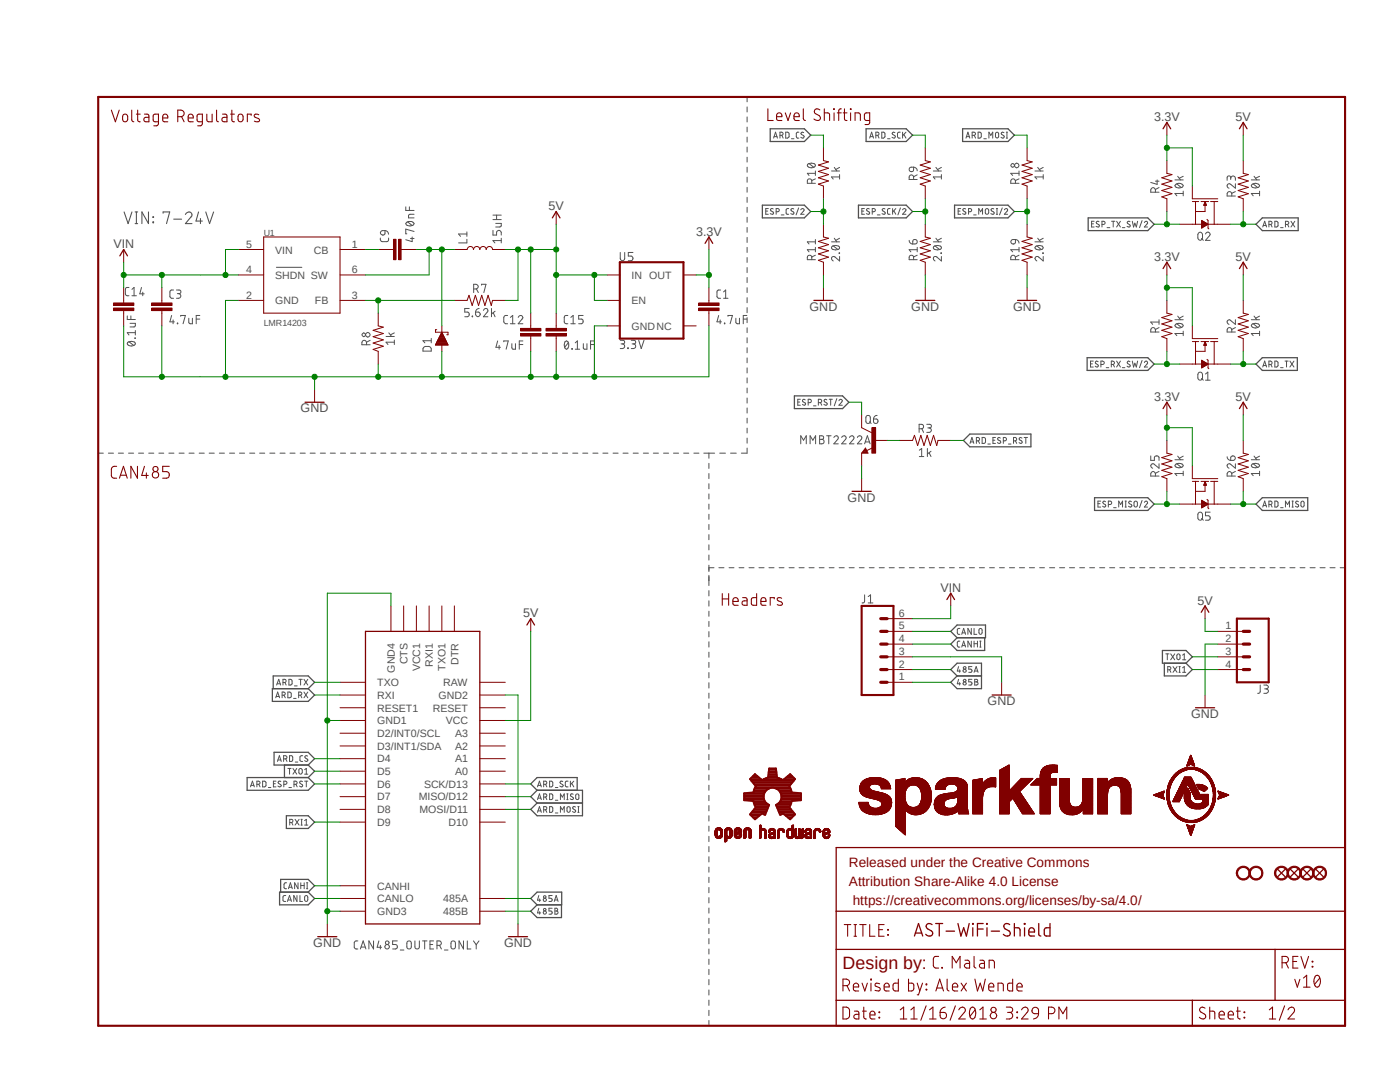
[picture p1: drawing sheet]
<svg xmlns="http://www.w3.org/2000/svg" width="279mm" height="216mm" viewBox="0 0 279 216" stroke-linecap="round" stroke-linejoin="round" font-family="sans-serif">
<defs><g id="words">
<text font-size="3.6" fill="#800000" x="168.1" y="193.3">Design by:</text>
<g font-size="2.7" fill="#800000">
<text x="169.4" y="172.9">Released under the Creative Commons</text>
<text x="169.4" y="176.7">Attribution Share-Alike 4.0 License</text>
<text x="170.2" y="180.6">https://creativecommons.org/licenses/by-sa/4.0/</text>
</g>
<g font-size="2.5" fill="#505050">
<text x="230.3" y="24.2">3.3V</text>
<text x="246.6" y="24.2">5V</text>
<text x="109.5" y="42">5V</text>
<text x="138.9" y="47">3.3V</text>
<text x="22.6" y="49.6">VIN</text>
<text x="230.3" y="52.1">3.3V</text>
<text x="246.6" y="52.1">5V</text>
<text x="161.5" y="62">GND</text>
<text x="181.9" y="62">GND</text>
<text x="202.2" y="62">GND</text>
<text x="60" y="82.3">GND</text>
<text x="230.3" y="80">3.3V</text>
<text x="246.6" y="80">5V</text>
<text x="169.2" y="100.1">GND</text>
<text x="187.7" y="118.1">VIN</text>
<text x="104.4" y="123.2">5V</text>
<text x="239" y="120.7">5V</text>
<text x="197.1" y="140.7">GND</text>
<text x="237.7" y="143.3">GND</text>
<text x="62.5" y="188.9">GND</text>
<text x="100.6" y="188.9">GND</text>
</g>
<g font-size="2.1" fill="#505050">
<text x="49.1" y="49.4">5</text>
<text x="54.9" y="50.6">VIN</text>
<text x="62.6" y="50.6">CB</text>
<text x="70.2" y="49.4">1</text>
<text x="49.1" y="59.6">2</text>
<text x="49.1" y="54.5">4</text>
<text x="54.9" y="55.6">SHDN SW</text>
<text x="70.2" y="59.6">3</text>
<text x="70.2" y="54.5">6</text>
<text x="126" y="55.6">IN OUT</text>
<text x="54.9" y="60.7">GND</text>
<text x="62.8" y="60.7">FB</text>
<text x="126" y="65.8">GNDNC</text>
<text x="126" y="60.7">EN</text>
<text x="179.4" y="125.6">5</text>
<text x="179.4" y="123.1">6</text>
<text x="244.6" y="125.6">1</text>
<text x="179.4" y="130.7">3</text>
<text x="179.4" y="128.1">4</text>
<text x="244.6" y="128.1">2</text>
<text x="244.6" y="130.7">3</text>
<text x="75.3" y="136.9">TXO</text>
<text x="78.8" y="134.2" transform="rotate(-90 78.8 134.2)">GND4</text>
<text x="81.3" y="132.5" transform="rotate(-90 81.3 132.5)">CTS</text>
<text x="83.9" y="133.9" transform="rotate(-90 83.9 133.9)">VCC1</text>
<text x="86.4" y="133" transform="rotate(-90 86.4 133)">RXI1</text>
<text x="88.5" y="136.9">RAW</text>
<text x="88.9" y="133.9" transform="rotate(-90 88.9 133.9)">TXO1</text>
<text x="91.5" y="132.7" transform="rotate(-90 91.5 132.7)">DTR</text>
<text x="179.4" y="135.8">1</text>
<text x="179.4" y="133.2">2</text>
<text x="244.6" y="133.2">4</text>
<text x="75.3" y="142">RESET1</text>
<text x="75.3" y="139.4">RXI</text>
<text x="86.4" y="142">RESET</text>
<text x="87.5" y="139.4">GND2</text>
<text x="75.3" y="147.1">D2/INT0/SCL</text>
<text x="75.3" y="149.6">D3/INT1/SDA</text>
<text x="75.3" y="144.5">GND1</text>
<text x="89" y="144.5">VCC</text>
<text x="90.8" y="149.6">A2</text>
<text x="90.8" y="147.1">A3</text>
<text x="75.3" y="152.1">D4</text>
<text x="75.3" y="154.7">D5</text>
<text x="90.8" y="154.7">A0</text>
<text x="90.8" y="152.1">A1</text>
<text x="75.3" y="157.2">D6</text>
<text x="75.3" y="159.7">D7</text>
<text x="83.6" y="159.7">MISO/D12</text>
<text x="84.6" y="157.2">SCK/D13</text>
<text x="75.3" y="162.3">D8</text>
<text x="75.3" y="164.8">D9</text>
<text x="83.7" y="162.3">MOSI/D11</text>
<text x="89.5" y="164.8">D10</text>
<text x="75.3" y="177.5">CANHI</text>
<text x="75.3" y="180">CANLO</text>
<text x="75.3" y="182.6">GND3</text>
<text x="88.5" y="180">485A</text>
<text x="88.5" y="182.6">485B</text>
</g>
<g font-size="1.8" fill="#505050">
<text x="52.6" y="47">U1</text>
<text x="52.6" y="65">LMR14203</text>
</g>
</g></defs>
<path d="M19.1 19.1l249.6 186.1M268.7 19.1l-249.6 186.1" fill="none" stroke="#fff" stroke-width=".2"/>
<g fill="none" stroke="#505050" stroke-width=".2">
<path d="M149.1 19.3v1M149.1 21.3v1.1M149.1 23.3v1M149.1 25.4v.9M149.1 27.3v1.1M149.1 29.3v1.1M149.1 31.4v.9M149.1 33.4v1M149.1 35.3v1.1M149.1 37.4v1M149.1 39.4v1M154.4 27.6l.4-1.2 .4 1.2"/>
<path d="M154.5 27.3h.6M155.7 27h.3a.32 .32 0 0 0 .3-.3 .32 .32 0 0 0-.3-.3h-.3v1.2M156 27l.3 .6M156.8 26.4l.6 .1v.9l-.3 .2h-.3zM157.9 27.7h.6M159.4 26.4h-.2l-.3 .2 .1 .8 .4 .2M160.4 26.5l-.3-.1-.2 .2 .5 .5v.3l-.2 .2-.4-.2M161.2 32.8l.7-.2a.58 .58 0 0 1 .8 .6l-.2 .1a.96 .96 0 0 1-1.4-.3zM161.5 32.6l.9 .8M162 36.6v-.7a.46 .46 0 0 0-.5-.2 .46 .46 0 0 0-.4 .4v.5h1.6M162.7 34.1v.9M162.7 35.7l-.7 .3"/>
<path d="M162.7 34.6h-1.6l.4 .4M165.9 34.1h1.7M166.5 33.4l.5 .7M167.6 35.3h-1.7l.4 .4M167.6 34.8v.9M167.6 33.4l-.8 .4M173.6 27.6l.3-1.2 .4 1.2M173.7 27.3h.5M174.8 27h.5l.1-.3-.1-.3h-.5v1.2M175.2 27l.2 .6M176 26.4l.6 .1v.7l-.3 .4h-.3zM177.1 27.7h.5"/>
<path d="M178.6 26.5l-.3-.1-.2 .2 .5 .5v.3l-.2 .2-.4-.2M179.7 26.4l-.5 .1-.1 .1 .1 .8 .5 .2M180.1 26.4v1.2M180.4 26.8l.4 .8M180.8 26.4l-.7 .7M181.5 33.6l.2-.2h.6v.5a.46 .46 0 0 1-.6 .3 .46 .46 0 0 1-.2-.6zM182.3 35.8v-.5a.45 .45 0 0 0-.3-.4 .45 .45 0 0 0-.5 .2l-.1 .7h1.6M182.3 33.4a.72 .72 0 0 1 .7 .7M183 34.9l-.7 .4M186.3 34.1h1.6M186.8 33.4l.5 .7M187.9 35.3h-1.6l.3 .4"/>
<path d="M187.9 34.8v.9M187.9 33.4l-.8 .4M192.8 27.6l.4-1.2 .3 1.2M192.9 27.3h.6M194 27h.4a.32 .32 0 0 0 .3-.3 .32 .32 0 0 0-.3-.3h-.4v1.2M194.4 27l.3 .6M195.2 26.4l.6 .1v.9l-.3 .2h-.3zM196.3 27.7h.5M197.4 27.6v-1.2l.3 .6 .4-.6v1.2M198.7 26.5a.31 .31 0 0 1 .4-.1 .31 .31 0 0 1 .2 .3v.7l-.3 .2-.3-.2zM200.4 26.5l-.3-.1-.3 .2 .6 .5v.3a.38 .38 0 0 1-.6 0M200.8 26.4h.3"/>
<path d="M200.8 27.6h.3M201 26.4v1.2M202.6 36.6v-.5a.47 .47 0 0 0-.4-.4 .47 .47 0 0 0-.5 .4v.5h1.7M203.4 34.6h-1.7l.4 .4M203.4 35.7l-.8 .3M203.4 34.1v.9M206.5 34.1h1.7M207.1 33.4l.5 .7M208.2 35.3h-1.7l.4 .4M208.2 34.8v.9M208.2 33.4l-.8 .4M230.6 38.4v-.5a.47 .47 0 0 0-.5-.5 .47 .47 0 0 0-.4 .5v.5h1.6"/>
<path d="M230.6 36.2h.7M230.9 35.9v.9l-1.2-.4M231.3 37.4l-.7 .4M234.5 35.9h1.6M234.6 36.9a1.01 1.01 0 0 1 1.5 .1 .96 .96 0 0 1-1.6 0zM234.9 36.7l.9 .7M235 35.2l.6 .7M236.1 38.1v1M236.1 38.6h-1.6l.4 .5M236.1 35.2l-.7 .4M245.6 35.6a.47 .47 0 0 1 .5-.5 .47 .47 0 0 1 .4 .5v.4M245.6 35.8v-.5a.37 .37 0 0 0-.4-.2 .37 .37 0 0 0-.3 .4v.5"/>
<path d="M245.8 39.1v-.4a.47 .47 0 0 0-.4-.5 .47 .47 0 0 0-.5 .5v.4h1.6M246.5 36.7v.8l-.9-.7a.44 .44 0 0 0-.7 .1 .44 .44 0 0 0 .4 .6M246.5 38.2l-.7 .4M249.7 35.9h1.7M249.8 36.9l.1-.2a1.03 1.03 0 0 1 1.5 .3 .96 .96 0 0 1-1.7 0zM250.1 36.7l.9 .7M250.3 35.2l.5 .7M251.4 38.1v1M251.4 38.6h-1.7l.4 .5M251.4 35.2l-.8 .4M25.7 57.4h-.5l-.2 .3 .1 1.1 .3 .2h.3M26.3 59h.9"/>
<path d="M26.3 57.7l.5-.3v1.6M28.2 57.4l-.3 1.2h.9M28.5 58.3v.7M34.6 57.9h-.5l-.2 .4 .1 1 .2 .2h.4M35.2 57.9h.7a.37 .37 0 0 1 .2 .4 .37 .37 0 0 1-.4 .3h-.3M35.6 58.6a.47 .47 0 0 1 .5 .5 .47 .47 0 0 1-.5 .4h-.4M55.2 53.3h5M75.9 47.5a.58 .58 0 0 0 .4 .7h1.1l.2-.7M76.2 46.1l.6-.1v.5a.45 .45 0 0 1-.7 .3 .45 .45 0 0 1 .1-.7zM76.8 46a.72 .72 0 0 1 .8 .7M81 41.3v.7h1.6M81.1 44.4a1.09 1.09 0 0 1 1.5 .2 .96 .96 0 0 1-1.6 0z"/>
<path d="M81.4 44.3l.9 .7M81.7 41.3v.7M81.9 47.6h.7M82.3 47.3v.9l-1.3-.4M82.6 42.8h-.8l-.3 .2v.5h1.1M82.6 46.2l-1.6-.5v1h.2M93.2 47.8v.7h-1.7M93.2 46.3v.9M93.2 46.7h-1.7l.4 .5M94.5 57.7h.5a.47 .47 0 0 0 .5-.5 .47 .47 0 0 0-.5-.5h-.5v1.7M95.1 57.7l.4 .7M96.1 56.9v-.2h.9l-.4 1.7"/>
<path d="M98.4 46v.9h.7v-.7l.4-.2 .4 .2 .1 .7M98.4 43.8h1.6M98.4 42.9h1.6M98.9 44.6h1.1v.4l-.1 .3h-1M99.1 42.9v.9M100 48h-1.6l.4 .5M100 47.5v1M123.8 50.4v1.2a.45 .45 0 0 0 .3 .4 .45 .45 0 0 0 .5-.2l.1-1.4M126.3 50.4h-.9v.7h.7l.2 .4-.2 .5h-.7M143.8 57.9h-.5l-.2 .4v1l.3 .2h.4M144.4 59.5h.9M144.4 58.3l.4-.4v1.6"/>
<path d="M149.1 41.4v1M149.1 43.3v1.1M149.1 45.4v1M149.1 47.4v1M149.1 49.4v1M149.1 51.4v1M149.1 53.4v1M149.1 55.4v1M149.1 57.4v1M149.1 59.4v1M152.8 42.1h.4M153.3 41.6h-.5v1.2h.5"/>
<path d="M154.3 41.7l-.3-.1-.2 .3 .5 .5v.2v.2l-.6-.2M154.9 42.2h.5a.31 .31 0 0 0 .1-.3 .31 .31 0 0 0-.3-.3h-.3v1.2M155.9 42.9h.6M157.4 41.6h-.3l-.2 .3v.7l.1 .2h.4M158.4 41.7l-.3-.1-.2 .1v.3l.5 .4v.2l-.1 .2-.5-.2M159.4 41.5l-.5 1.4M159.8 41.9l.4-.3 .2 .1v.3l-.6 .8h.7M162 51.8v-.7a.46 .46 0 0 0-.5-.2 .46 .46 0 0 0-.4 .5v.4h1.6M162.7 48.3h-1.6l.4 .4M162.7 47.8v.9M162.7 49.4v.8M162.7 50.9l-.7 .4"/>
<path d="M162.7 49.8h-1.6l.4 .4M165.9 48.3h1.7M166 49.2l.8-.2a.58 .58 0 0 1 .7 .6l-.7 .3a.58 .58 0 0 1-.8-.7zM166.3 49.1l.9 .7M166.5 47.5l.5 .8M167.5 50.5l.1 .1zM167.6 51.2v.9l-.9-.8a.45 .45 0 0 0-.8 .1 .45 .45 0 0 0 .4 .7M167.6 47.5l-.8 .5M172 42.1h.4M172.5 41.6h-.5v1.2h.5M173.5 41.7l-.3-.1-.3 .3 .6 .5v.2l-.1 .2-.5-.2M174.1 42.2h.3a.32 .32 0 0 0 .3-.3 .32 .32 0 0 0-.3-.3h-.3v1.2"/>
<path d="M175.1 42.9h.5M176.6 41.7l-.3-.1-.2 .3 .6 .5v.2l-.2 .2-.5-.2M177.6 41.6l-.4 .1-.1 .2 .1 .7v.2h.4M178.1 41.6v1.2M178.4 42.1l.4 .7M178.8 41.6l-.7 .7M179.7 41.5l-.5 1.4M180.1 41.9l.4-.3 .3 .1v.3l-.7 .8h.7M181.4 48a.72 .72 0 0 0 .8 .7M182.3 51.8v-.7a.46 .46 0 0 0-.5-.2 .46 .46 0 0 0-.4 .5v.4h1.6M182.3 47.8a.46 .46 0 0 1 .7 .3 .46 .46 0 0 1-.4 .6h-.4zM183 49.8h-1.6l.4 .4"/>
<path d="M183 50.9l-.7 .4M183 49.4v.8M186.3 48.3h1.6M186.3 49.2l.8-.2a.58 .58 0 0 1 .7 .6l-.7 .3a.58 .58 0 0 1-.8-.7zM186.6 49.1l.9 .7M186.8 47.5l.5 .8M187.8 50.5l.1 .1zM187.9 51.2v.9l-.9-.8a.45 .45 0 0 0-.7 .1 .45 .45 0 0 0 .3 .7M187.9 47.5l-.8 .5M191.2 42.1h.4M191.7 41.6h-.5v1.2h.5M192.7 41.7l-.3-.1-.2 .3 .5 .5v.2l-.1 .2-.5-.2"/>
<path d="M193.3 42.2h.3a.32 .32 0 0 0 .3-.3 .32 .32 0 0 0-.3-.3h-.3v1.2M194.3 42.9h.5M195.3 42.8v-1.2l.4 .6 .4-.6v1.2M196.7 41.8a.34 .34 0 0 1 .3-.2 .34 .34 0 0 1 .3 .3v.6a.34 .34 0 0 1-.3 .3 .34 .34 0 0 1-.4-.3zM198.3 41.7l-.3-.1-.2 .3 .6 .5v.2l-.1 .2-.6-.2M198.8 42.8h.3M198.8 41.6h.3M199 41.6v1.2M200 41.5l-.5 1.4M200.4 41.9l.4-.3 .3 .1v.3l-.7 .8h.7M201.8 48l.2-.2h.6v.5a.46 .46 0 0 1-.6 .4 .46 .46 0 0 1-.2-.7zM202.6 51.8v-.4a.47 .47 0 0 0-.4-.5 .47 .47 0 0 0-.5 .5v.4h1.7"/>
<path d="M202.6 47.8a.72 .72 0 0 1 .8 .7M203.4 49.8h-1.7l.4 .4M203.4 49.4v.8M203.4 50.9l-.8 .4M206.5 48.3h1.7M206.6 49.2l.8-.2a.65 .65 0 0 1 .8 .4 1.02 1.02 0 0 1-1.7 0zM206.9 49.1l.9 .7M207.1 47.5l.5 .8M208.1 50.5l.1 .1zM208.2 51.2v.9l-.9-.8a.45 .45 0 0 0-.7 .1 .45 .45 0 0 0 .3 .7M208.2 47.5l-.8 .5M217.8 44.7h.4"/>
<path d="M218.4 44.2h-.6v1.1h.6M219.3 44.2h-.3l-.2 .2 .6 .5v.3l-.1 .1-.6-.1M219.9 44.8h.3a.32 .32 0 0 0 .4-.3 .32 .32 0 0 0-.4-.3h-.3v1.1M220.9 45.4h.6M221.8 44.2h.7M222.2 44.2v1.1M222.8 44.2l.8 1.1M223.6 44.2l-.8 1.1M224 45.4h.5M225.5 44.2h-.3l-.2 .2 .6 .5v.3l-.2 .1-.5-.1M226 44.2l.2 1.1 .3-.8 .3 .8 .2-1.1M227.9 44l-.5 1.4"/>
<path d="M228.4 44.4a.32 .32 0 0 1 .4-.2 .32 .32 0 0 1 .1 .5l-.5 .6h.6M239.3 46.4a.47 .47 0 0 1 .7 .4v.7a.47 .47 0 0 1-.5 .5 .47 .47 0 0 1-.4-.5v-.7zM239.8 47.6l.4 .4M240.6 46.7a.45 .45 0 0 1 .6-.4 .45 .45 0 0 1 .2 .7l-.8 1h.9M252 45.3l.4-1.1 .4 1.1M252.1 45h.6M253.2 44.8l.5-.1 .2-.3-.2-.2h-.5v1.1M253.6 44.8l.3 .5M254.4 44.2l.6 .1 .1 .7-.2 .3h-.5zM255.6 45.4h.5M256.5 44.8h.4a.32 .32 0 0 0 .3-.3 .32 .32 0 0 0-.3-.3h-.4v1.1M257 44.8l.2 .5"/>
<path d="M257.6 44.2l.8 1.1M258.4 44.2l-.8 1.1M25.4 63v.8h1.6M25.4 68.4l.8-.3a.58 .58 0 0 1 .8 .6l-.2 .2a.96 .96 0 0 1-1.4-.3zM25.7 68.2l1 .7M26 64.5h1l-.1 .7h-.9M26.1 63v.8M26.9 67.4l.1 .1zM27 66v.8M27 66.4h-1.6l.3 .4M34.2 62.9l-.3 1.3h.9M34.5 63.8v.8"/>
<path d="M35.4 64.5l.1 .1zM36.1 63.1v-.2h.9l-.5 1.7M37.7 63.5v.8l.3 .3h.4v-1.1M39.2 63.7h.7M39.9 62.9h-.7v1.7M73.2 68.8v-.4a.47 .47 0 0 0-.5-.5 .47 .47 0 0 0-.5 .5v.4h1.7M73.9 67.9l-.7 .4M77 67.1h1.7M77.6 66.4l.5 .7M78.7 68.3h-1.7l.4 .4M78.7 67.9v.8M78.7 66.4l-.8 .4"/>
<path d="M84.5 69.4l.4-.3 .9 .1 .3 .4v.5h-1.7zM86.1 67.5v.9M86.1 68h-1.7l.4 .4M93.6 61.6h-.8v.7h.5a.47 .47 0 0 1 .3 .4 .47 .47 0 0 1-.3 .5h-.5M94.2 63.1l.1 .1zM94.9 62.3h.6a.46 .46 0 0 1 .3 .5 .46 .46 0 0 1-.5 .4 .46 .46 0 0 1-.4-.5zM95.6 61.6a.72 .72 0 0 0-.7 .7M96.5 61.9a.45 .45 0 0 1 .6-.4 .45 .45 0 0 1 .1 .8l-.7 .9h.9M98.1 61.6v1.6M98.4 62.4l.4 .8M98.8 62.1l-.7 .6M99.3 68l-.3 1.3h.9"/>
<path d="M99.6 68.9v.8M100.5 68.2v-.2h.9l-.4 1.7M101.3 62.9l-.5 .1-.3 .3 .1 1.1 .3 .2h.4M101.9 64.6h.9M101.9 63.3l.4-.4v1.7M102.2 68.6v.8l.2 .3h.5v-1.1M103.4 63.3a.45 .45 0 0 1 .7-.4 .45 .45 0 0 1 .1 .8l-.8 .9h1M103.6 68.7h.8M104.4 68h-.8v1.7M112.9 68.1l.2-.1a1.02 1.02 0 0 1 0 1.7 1.04 1.04 0 0 1-.2-1.6zM113.3 62.9l-.5 .1-.2 .3v1.1l.4 .2h.3M113.4 68.4l-.7 .9"/>
<path d="M113.9 64.6h.9M113.9 63.3l.5-.4v1.7M114.1 69.6l.1 .1zM114.8 69.7h.9M114.8 68.4l.4-.4v1.7M116.4 62.9h-.9v.8h.5a.49 .49 0 0 1 .4 .4 .49 .49 0 0 1-.4 .5h-.5M116.4 68.6v.9l.3 .2h.4v-1.1M117.9 68.7h.7M118.6 68h-.7v1.7M123.8 67.9h.7a.37 .37 0 0 1 .2 .4 .37 .37 0 0 1-.4 .3h-.3M124.2 68.6a.47 .47 0 0 1 .5 .5 .47 .47 0 0 1-.5 .5h-.4M125.3 69.4l.1 .2z"/>
<path d="M126 67.9h.7a.37 .37 0 0 1 .2 .4 .37 .37 0 0 1-.4 .3h-.3M126.4 68.6a.47 .47 0 0 1 .5 .5 .47 .47 0 0 1-.5 .5h-.4M127.5 67.9l.5 1.7 .5-1.7M143.4 62.9l-.3 1.3h.9M143.7 63.8v.8M144.6 64.5l.1 .1zM145.3 63.1v-.2h.9l-.5 1.7M146.9 63.5v.8l.3 .3h.4v-1.1M148.3 63.7h.8M149.1 62.9h-.8v1.7M149.1 61.4v1M149.1 63.4v1"/>
<path d="M149.1 65.4v1M149.1 67.4v1M149.1 69.4v1M149.1 71.4v1M149.1 73.4v1M149.1 75.4v1M149.1 77.4v1M149.1 79.4v1M159.7 79.7h-.5v1.2h.5M160.7 79.8l-.4-.1-.2 .3 .6 .5v.2l-.2 .2-.4-.2M165 79.8l-.3-.1-.2 .3 .6 .5v.2l-.3 .2-.4-.2M165.5 79.7h.6"/>
<path d="M165.8 79.7v1.2M167 79.5l-.5 1.5M167.4 80l.4-.3 .3 .1v.3l-.7 .8h.7M217.6 72.6h.4M218.2 72.1h-.6v1.1h.6M219.2 72.2l-.3-.1-.3 .1v.3l.6 .4v.2l-.3 .1-.3-.1M219.7 72.7h.3a.34 .34 0 0 0 .4-.3 .34 .34 0 0 0-.4-.3h-.3v1.1M220.8 73.4h.5M221.8 72.7h.3a.34 .34 0 0 0 .3-.3 .34 .34 0 0 0-.3-.3h-.3v1.1M222.2 72.7l.2 .5M222.8 72.1l.8 1.1M223.6 72.1l-.8 1.1"/>
<path d="M224 73.4h.5M225.5 72.2l-.3-.1-.2 .2 .6 .6v.2a.41 .41 0 0 1-.7 0M226 72.1l.2 1.1 .3-.7 .3 .7 .2-1.1M227.9 71.9l-.5 1.5M228.4 72.3l.2-.2h.3l.1 .4-.6 .7h.6M230.6 66.3v-.5a.47 .47 0 0 0-.5-.4 .47 .47 0 0 0-.4 .4v.5h1.6M231.3 63.8v.9M231.3 65.4l-.7 .3M231.3 64.3h-1.6l.3 .4M234.5 63.8h1.6M234.6 64.8l.7-.3a.74 .74 0 0 1 .8 .5 .96 .96 0 0 1-1.6 0zM234.9 64.6l.9 .7"/>
<path d="M235 63.1l.6 .7M236.1 66.1v.9M236.1 66.5h-1.6l.4 .5M236.1 63.1l-.7 .4M239.3 74.3a.47 .47 0 0 1 .7 .4v.7a.47 .47 0 0 1-.5 .5 .47 .47 0 0 1-.4-.5v-.7zM239.8 75.5l.4 .4M240.6 74.6l.4-.3v1.6M240.6 75.9h.9M245.8 66.3v-.5a.47 .47 0 0 0-.4-.4 .47 .47 0 0 0-.5 .4v.5h1.6M246.5 63.8v.9l-.9-.7a.45 .45 0 0 0-.7 .1 .45 .45 0 0 0 .4 .6M246.5 65.4l-.7 .3M249.7 63.8h1.7"/>
<path d="M249.8 64.8l.7-.3a.58 .58 0 0 1 .8 .7l-.2 .1a.96 .96 0 0 1-1.4-.3zM250.1 64.6l.9 .7M250.3 63.1l.5 .7M251.4 66.1v.9M251.4 66.5h-1.7l.4 .5M251.4 63.1l-.8 .4M252 73.2l.4-1.1 .4 1.1M252.1 72.9h.6M253.2 72.7h.4a.34 .34 0 0 0 .3-.3 .34 .34 0 0 0-.3-.3h-.4v1.1M253.6 72.7l.3 .5M254.4 72.1l.6 .1 .1 .7-.2 .3h-.5zM255.6 73.4h.5"/>
<path d="M256.5 72.1h.6M256.8 72.1v1.1M257.4 72.1l.8 1.1M258.2 72.1l-.8 1.1M19.6 90.4h1M21.6 90.4h1M23.6 90.4h1M25.7 90.4h1M27.6 90.4h1.1M29.7 90.4h1M31.7 90.4h1M33.7 90.4h1"/>
<path d="M35.7 90.4h1M37.7 90.4h1M39.8 90.4h1M41.7 90.4h1.1M43.8 90.4h1M45.8 90.4h1M47.8 90.4h1M49.8 90.4h1M51.8 90.4h1M53.8 90.4h1.1M55.9 90.4h1M57.9 90.4h1"/>
<path d="M59.9 90.4h1M61.9 90.4h1M63.9 90.4h1M65.9 90.4h1M67.9 90.4h1.1M70 90.4h1M72 90.4h1M74 90.4h1M76 90.4h1M78 90.4h1M80.1 90.4h1M82 90.4h1.1"/>
<path d="M84.1 90.4h1M86.1 90.4h1M88.1 90.4h1M90.1 90.4h1M92.1 90.4h1M94.1 90.4h1.1M96.1 90.4h1.1M98.2 90.4h1M100.2 90.4h1M102.2 90.4h1M104.2 90.4h1M106.2 90.4h1"/>
<path d="M108.2 90.4h1.1M110.2 90.4h1.1M112.3 90.4h1M114.3 90.4h1M116.3 90.4h1M118.3 90.4h1M120.3 90.4h1M122.3 90.4h1.1M124.3 90.4h1M126.4 90.4h1M128.4 90.4h1M130.4 90.4h1"/>
<path d="M132.4 90.4h1M134.4 90.4h1M136.4 90.4h1.1M138.5 90.4h1M140.5 90.4h2.1M141.5 90.4v1M141.5 92.5v1M141.5 94.5v1M141.5 96.5v1M141.5 98.6v1M143.6 90.4h1.2M145.8 90.4h1.1"/>
<path d="M149.1 89.4v1h-1.1M149.1 81.4v1M149.1 83.4v1M149.1 85.4v1M149.1 87.4v1M159.2 80.2h.4M159.8 88.6v-1.6l.6 .8 .5-.8v1.6M161.3 80.3h.3a.34 .34 0 0 0 .3-.3 .34 .34 0 0 0-.3-.3h-.3v1.2M161.7 88.6v-1.6l.5 .8 .6-.8v1.6M162.3 81h.6M163.3 80.3h.4a.34 .34 0 0 0 .3-.3 .34 .34 0 0 0-.3-.3h-.4v1.2M163.6 87h.6a.37 .37 0 0 1 .2 .4 .37 .37 0 0 1-.4 .3 .45 .45 0 0 1 .5 .4 .45 .45 0 0 1-.5 .5h-.4z"/>
<path d="M163.6 87.7h.4M163.7 80.3l.3 .6M165 87h.9M165.4 87v1.6M166.4 87.3a.45 .45 0 0 1 .7-.4 .45 .45 0 0 1 .1 .8l-.8 .9h.9M168 87.3a.44 .44 0 0 1 .6-.3 .44 .44 0 0 1 .1 .7l-.7 .9h.9M169.5 87.3a.44 .44 0 0 1 .7-.3 .44 .44 0 0 1 .1 .7l-.8 .9h.9M171.1 87.3a.44 .44 0 0 1 .6-.3 .44 .44 0 0 1 .2 .7l-.8 .9h.9M172.6 88.6l.5-1.6 .6 1.6M172.7 88.2h.8M173 82.9a.45 .45 0 0 1 .5 0 .45 .45 0 0 1 .2 .5v.9a.46 .46 0 0 1-.5 .2 .46 .46 0 0 1-.4-.4v-1zM173.5 84.2l.4 .3"/>
<path d="M174.3 83.6h.6a.46 .46 0 0 1 .3 .5 .46 .46 0 0 1-.4 .4 .46 .46 0 0 1-.5-.4zM175 82.9a.72 .72 0 0 0-.7 .7M183.4 85.6h.5a.45 .45 0 0 0 .4-.5 .45 .45 0 0 0-.4-.4h-.5v1.6M183.5 89.8l.4-.3v1.6M183.5 91.1h.9M184 85.6l.3 .7M185 84.7h.7a.37 .37 0 0 1 .2 .4 .37 .37 0 0 1-.4 .3h-.3M185.1 89.5v1.6M185.4 85.4a.45 .45 0 0 1 .5 .3 .45 .45 0 0 1-.3 .5l-.6 .1M185.4 90.3l.4 .8M185.8 90l-.7 .6M193.6 88.5l.4-1.2 .4 1.2"/>
<path d="M193.7 88.2h.6M194.9 88h.3a.34 .34 0 0 0 .3-.4 .34 .34 0 0 0-.3-.3h-.3v1.2M195.2 88l.3 .5M196 87.3l.6 .2 .1 .6-.2 .3-.5 .1zM197.1 88.6h.6M198.2 87.8h.3M198.7 87.3h-.5v1.2h.5M199.6 87.4l-.3-.1-.2 .2 .1 .3 .4 .2 .1 .3a.41 .41 0 0 1-.6 0M200.2 88h.3a.34 .34 0 0 0 .4-.4 .34 .34 0 0 0-.4-.3h-.3v1.2M201.3 88.6h.5M202.3 88h.3a.34 .34 0 0 0 .3-.4 .34 .34 0 0 0-.3-.3h-.3v1.2M202.6 88l.3 .5"/>
<path d="M204 87.4l-.3-.1-.3 .1v.3l.5 .3 .1 .3-.2 .2-.4-.2M204.4 87.3h.7M204.7 87.3v1.2M219.7 100h-.6v1.2h.6M224.5 100h.3M224.7 100v1.2M227.9 99.9l-.5 1.4M229.7 91v.9h.7v-.8l.4-.1 .5 .1v.8M230.6 95v-.5a.47 .47 0 0 0-.5-.4 .47 .47 0 0 0-.4 .4v.5h1.6M231.3 92.5v.9l-.9-.7a.44 .44 0 0 0-.7 .1 .44 .44 0 0 0 .3 .6M231.3 94.1l-.7 .3M234.5 91.7h1.6"/>
<path d="M234.6 92.7l.7-.2a.74 .74 0 0 1 .8 .4 1.02 1.02 0 0 1-1.6 0zM234.9 92.5l.9 .8M235 91l.6 .7M236.1 94.5h-1.6l.4 .4M236.1 94v.9M236.1 91l-.7 .4M244.9 91.1a.72 .72 0 0 0 .7 .8M245.7 91.1a.46 .46 0 0 1 .7 .1 .46 .46 0 0 1-.3 .7h-.5zM245.8 95v-.5a.47 .47 0 0 0-.4-.4 .47 .47 0 0 0-.5 .4v.5h1.6M246.5 92.5v.9l-.9-.7a.45 .45 0 0 0-.7 .1 .45 .45 0 0 0 .4 .6M246.5 94.1l-.7 .3M249.7 91.7h1.7"/>
<path d="M249.8 92.7l.7-.2a.58 .58 0 0 1 .8 .6l-.8 .2a.67 .67 0 0 1-.8-.4zM250.1 92.5l.9 .8M250.3 91l.5 .7M251.4 94.5h-1.7l.4 .4M251.4 94v.9M251.4 91l-.8 .4M254.4 100l.6 .2 .1 .6-.2 .3-.5 .1zM257.9 100h.2M258 100v1.2M141.5 100.6v1M141.5 102.6v1M141.5 104.6v1.1"/>
<path d="M141.5 106.7v1M141.5 108.7v1M141.5 110.7v1.1M141.5 112.8v1.2M141.5 114.8v2M141.5 117.9v1M141.5 119.9v1M141.5 113.3h1M143.5 113.3h1M145.5 113.3h1M147.5 113.3h1M149.5 113.3h1"/>
<path d="M151.5 113.3h1M153.5 113.3h1M155.5 113.3h1M157.5 113.3h1M159.5 113.3h1M161.5 113.3h1M163.5 113.3h1M165.5 113.3h1M167.5 113.3h1M169.5 113.3h1M171.5 113.3h1M172.6 118.7v1.2a.38 .38 0 0 1-.6 .4"/>
<path d="M173.3 119l.4-.3v1.6M173.5 113.3h1M175.5 113.3h1M177.5 113.3h1M179.5 113.3h1M181.5 113.3h1M183.5 113.3h1M185.5 113.3h1M187.5 113.3h1M189.5 113.3h1M191.5 113.3h.9M193.5 113.3h1"/>
<path d="M195.5 113.3h1M197.5 113.3h1M199.5 113.3h.9M201.5 113.3h1M203.5 113.3h1M205.4 113.3h1.1M207.5 113.3h.9M209.5 113.3h1M211.5 113.3h1M213.4 113.3h1.1M215.5 113.3h1M217.5 113.3h.9"/>
<path d="M219.1 100.5h.4M219.5 113.3h1M220.6 100.1l-.3-.1-.2 .2 .1 .3 .4 .2v.3l-.2 .2-.4-.2M221.2 100.7h.3a.34 .34 0 0 0 .4-.4 .34 .34 0 0 0-.4-.3h-.3v1.2M221.4 113.3h1.1M222.2 101.3h.6M223.3 101.2v-1.2l.3 .7 .4-.7v1.2M223.5 113.3h1M224.5 101.2h.3M225.5 113.3h.9M225.8 100.1l-.3-.1-.2 .2 .1 .3 .4 .2v.3a.41 .41 0 0 1-.6 0M226.5 100a.34 .34 0 0 1 .5 .3v.5a.34 .34 0 0 1-.3 .4 .34 .34 0 0 1-.4-.4v-.5z"/>
<path d="M227.5 113.3h1M228.4 100.2a.32 .32 0 0 1 .4-.2 .32 .32 0 0 1 .1 .5l-.5 .7h.6M229.4 113.3h1.1M231.4 113.3h1.1M233.5 113.3h.9M235.5 113.3h1M237.4 113.3h1.1M239.3 102.2a.47 .47 0 0 1 .7 .4v.8a.47 .47 0 0 1-.5 .4 .47 .47 0 0 1-.4-.4v-.8zM239.4 113.3h1.1M239.8 103.5l.4 .3M241.5 113.3h.9M241.5 102.2h-.9v.7h.5a.45 .45 0 0 1 .4 .5 .45 .45 0 0 1-.4 .4h-.5"/>
<path d="M243.5 113.3h.9M245.4 113.3h1.1M247.4 113.3h1.1M249.5 113.3h.9M251.5 113.3h.9M252 101.2l.4-1.2 .4 1.2M252.1 100.9h.6M253.2 100.7h.4a.34 .34 0 0 0 .3-.4 .34 .34 0 0 0-.3-.3h-.4v1.2M253.4 113.3h1.1M253.6 100.7l.3 .5M255.4 113.3h1.1M255.6 101.3h.5"/>
<path d="M256.5 101.2v-1.2l.5 .7 .3-.7v1.2M257.4 113.3h1M257.9 101.2h.2M259.1 100.1l-.3-.1-.2 .2 .6 .6v.2a.41 .41 0 0 1-.7 0M259.5 113.3h.9M259.8 100l.4 .2v.8a.31 .31 0 0 1-.3 .2 .31 .31 0 0 1-.3-.4v-.5zM261.5 113.3h1M263.4 113.3h1.1M265.4 113.3h1M267.5 113.3h.9M55 139.2l.4-1.1 .4 1.1M55.1 139h.6"/>
<path d="M55.2 136.7l.4-1.1 .4 1.1M55.3 136.4h.6M56.3 138.7h.3a.32 .32 0 0 0 .3-.3 .32 .32 0 0 0-.3-.3h-.3v1.1M56.5 136.2l.5-.1 .1-.2-.1-.3h-.5v1.1M56.7 138.7l.2 .5M56.9 136.2l.2 .5M57.4 138.1l.7 .2v.6l-.1 .3h-.6zM57.7 135.6l.6 .1v.7l-.2 .3h-.4zM58.6 139.4h.5M58.8 136.9h.5M59.6 138.7h.3a.32 .32 0 0 0 .3-.3 .32 .32 0 0 0-.3-.3h-.3v1.1M59.6 135.6h.7"/>
<path d="M60 135.6v1.1M60 138.7l.2 .5M60.7 135.6l.7 1.1M60.7 138.1l.7 1.1M61.4 135.6l-.7 1.1M61.4 138.1l-.7 1.1M141.5 122v1M141.5 124v1M141.5 126v1.1M141.5 128.1v1M141.5 130.1v1M141.5 132.2v1"/>
<path d="M141.5 134.2v1.1M141.5 136.2v1.1M141.5 138.3v1M173.3 120.3h.9M191.3 135.6l-.2 .8h.6M191.3 133l-.2 .9h.6M191.5 133.6v.6M191.5 136.2v.5M191.6 127.9h-.3l-.2 .3v.7l.5 .2M191.6 125.4h-.3l-.2 .2v.8l.5 .2M191.9 129.1l.4-1.2 .4 1.2M191.9 126.6l.4-1.2 .4 1.2"/>
<path d="M192 128.8h.6M192 126.3h.6M193.8 125.4v1.2l-.6-1.2v1.2M193.8 127.9v1.2l-.6-1.2v1.2M194 133h-.7v.5l.5 .1 .2 .2-.2 .4h-.5M194 135.6h-.7v.5h.5l.2 .2-.2 .4h-.5M194.4 125.4v1.2h.5M194.4 127.9v1.2M194.4 128.4h.7M194.4 134.2l.4-1.2 .4 1.2M194.5 135.6h.5l.1 .3-.2 .2a.32 .32 0 0 1 .3 .3 .32 .32 0 0 1-.3 .3h-.4zM194.5 133.9h.6"/>
<path d="M194.5 136.1h.4M195.1 127.9v1.2M195.5 125.4a.32 .32 0 0 1 .5 .3v.5a.32 .32 0 0 1-.3 .4 .32 .32 0 0 1-.3-.4v-.5zM195.5 129.1h.3M195.5 127.9h.3M195.7 127.9v1.2M232.7 130.5h.6M233 130.5v1.2M233 133.6h.5a.31 .31 0 0 0 .2-.3 .31 .31 0 0 0-.3-.3h-.4v1.2M233.4 133.6l.3 .6M233.6 130.5l.8 1.2M234.1 133l.8 1.2"/>
<path d="M234.4 130.5l-.8 1.2M234.9 133l-.8 1.2M235 130.5a.32 .32 0 0 1 .5 .3v.7l-.3 .2-.3-.4v-.5zM235.3 134.2h.2M235.3 133h.2M235.4 133v1.2M236 134.2h.6M236 130.7l.3-.2v1.2M236 133.3l.3-.3v1.2M236 131.7h.6M251.5 136.7v1.3a.38 .38 0 0 1-.5 .3M252.2 136.7h.6a.38 .38 0 0 1 .4 .4 .38 .38 0 0 1-.4 .4h-.4"/>
<path d="M252.7 137.5a.44 .44 0 0 1 .4 .6l-.4 .2h-.5M50 157l.4-1.1 .4 1.1M50.1 156.7h.6M51.3 156.5h.3a.32 .32 0 0 0 .3-.3 .32 .32 0 0 0-.3-.3h-.3v1.1M51.6 156.5l.3 .5M52.4 155.9l.6 .1 .1 .7-.2 .3h-.5zM53.6 157.1h.5M54.6 156.4h.3M55.1 155.9h-.5v1.1h.5M55.4 151.9l.4-1.1 .3 1.1M55.5 151.6h.5M56 156l-.4-.1-.1 .2 .6 .5v.3a.41 .41 0 0 1-.6-.1"/>
<path d="M56.6 151.4h.3a.32 .32 0 0 0 .4-.3 .32 .32 0 0 0-.4-.3h-.3v1.1M56.6 156.5h.3a.32 .32 0 0 0 .4-.3 .32 .32 0 0 0-.4-.3h-.3v1.1M57 151.4l.3 .5M57.4 153.3h.7M57.7 157.1h.5M57.8 150.8l.6 .2v.6l-.1 .3h-.5zM57.8 153.3v1.2M58.5 153.3l.7 1.2M58.7 156.5h.4a.31 .31 0 0 0 .2-.4 .31 .31 0 0 0-.3-.2h-.3v1.1M58.9 152.1h.5M59.1 156.5l.2 .5M59.2 153.3l-.7 1.2"/>
<path d="M59.7 153.5a.34 .34 0 0 1 .4-.2 .34 .34 0 0 1 .2 .3v.6a.34 .34 0 0 1-.3 .3 .34 .34 0 0 1-.4-.3zM60.4 156l-.5-.1-.1 .1v.3l.6 .3v.3l-.2 .1-.4-.2M60.4 150.8l-.5 .1v.1v.8l.5 .1M60.8 155.9h.6M60.8 153.6l.3-.3v1.2M60.8 154.5h.6M61.1 155.9v1.1M61.4 150.9l-.3-.1-.3 .2 .6 .6v.2a.41 .41 0 0 1-.6 0M107.3 159.6l.4-1.2 .3 1.2M107.3 157l.4-1.1 .3 1.1M107.4 156.7h.5M107.4 159.3h.5"/>
<path d="M108.5 159h.3a.32 .32 0 0 0 .3-.3 .32 .32 0 0 0-.3-.3h-.3v1.2M108.5 156.5h.5l.1-.3-.1-.3h-.5v1.1M108.9 159l.2 .6M108.9 156.5l.2 .5M109.7 158.4l.6 .1v.8l-.1 .2-.5 .1zM109.7 155.9l.6 .1v.7l-.1 .3h-.5zM110.8 157.1h.5M110.8 159.7h.5M111.8 159.6v-1.2l.4 .6 .4-.6v1.2M112.3 156l-.4-.1-.1 .2 .6 .5v.3l-.3 .1-.4-.2M113.1 158.4h.3M113.1 159.6h.3"/>
<path d="M113.2 158.4v1.2M113.4 155.9h-.5l-.1 .2 .1 .8 .5 .1M113.8 155.9v1.1M114.1 156.3l.4 .7M114.4 158.5l-.4-.1-.2 .3 .6 .5v.2a.41 .41 0 0 1-.6 0M114.5 155.9l-.7 .7M114.9 158.5l.3-.1 .3 .1v.9a.31 .31 0 0 1-.4 .1 .31 .31 0 0 1-.2-.2zM141.5 140.3v1.1M141.5 142.4v1M141.5 144.4v1.1M141.5 146.5v1M141.5 148.5v1"/>
<path d="M141.5 150.5v1.1M141.5 152.6v1M141.5 154.6v1.1M141.5 156.7v1M141.5 158.7v1.1M57 178.7l-.4 .1-.1 .2v.7l.5 .2M57.2 176.1l-.4 .1-.1 .2v.8l.5 .1M57.4 179.9l.4-1.2 .4 1.2M57.5 179.6h.6M57.6 177.3l.4-1.2 .3 1.2M57.7 177h.6M57.8 164.1h.4a.32 .32 0 0 0 .3-.3 .32 .32 0 0 0-.3-.3h-.4v1.1"/>
<path d="M58.2 164.1l.3 .5M58.9 163.5l.8 1.1M59.3 178.7v1.2l-.7-1.2v1.2M59.5 176.1v1.2l-.7-1.2v1.2M59.7 163.5l-.8 1.1M59.9 178.7v1.2h.5M60 176.1v1.2M60 176.7h.7M60.1 163.5h.2M60.1 164.6h.2M60.2 163.5v1.1M60.7 176.1v1.2"/>
<path d="M60.8 163.7l.3-.2v1.1M60.8 164.6h.6M60.8 178.9a.31 .31 0 0 1 .4-.2 .31 .31 0 0 1 .2 .3v.7a.31 .31 0 0 1-.4 .2 .31 .31 0 0 1-.2-.4zM61.2 177.3h.2M61.2 176.1h.2M61.3 176.1v1.2M107.3 162.1l.4-1.1 .3 1.1M107.4 161.8h.5M107.5 178.7l-.2 .9h.6M107.7 179.4v.5M108.5 161.6h.3a.32 .32 0 0 0 .3-.3 .32 .32 0 0 0-.3-.3h-.3v1.1M108.9 161.6l.2 .5"/>
<path d="M109.7 161l.6 .1v.7l-.1 .3h-.5zM110.2 178.7h-.6v.5l.5 .1 .1 .2-.1 .3-.5 .1M110.6 179.9l.4-1.2 .4 1.2M110.7 179.6h.6M110.8 162.2h.5M111.8 162.1v-1.1l.4 .6 .4-.6v1.1M113.2 161.1l.3-.1 .2 .1v.8a.31 .31 0 0 1-.3 .2 .31 .31 0 0 1-.2-.3zM114.9 161h-.5l-.1 .1v.2l.6 .4v.3l-.3 .1-.3-.2M115.3 161h.3M115.3 162.1h.3M115.4 161v1.1M141.5 160.7v1.1"/>
<path d="M141.5 162.8v1M141.5 164.8v1.1M141.5 166.9v1M141.5 168.9v1.1M141.5 170.9v1.1M141.5 173v1M141.5 175v1.1M141.5 177.1v1M141.5 179.1v1.1M71.4 187.7l-.5 .1-.2 .3 .1 1.1 .6 .2M71.9 189.4l.6-1.7 .5 1.7M72.1 189h.8"/>
<path d="M74.5 187.7v1.7l-.9-1.7v1.7M75.6 187.7l-.3 1.3h.9M75.9 188.6v.8M79.3 187.7h-.9v.8h.5a.45 .45 0 0 1 .4 .4 .45 .45 0 0 1-.4 .5h-.5M79.9 189.6h.7M81.4 187.8a.45 .45 0 0 1 .5 0 .45 .45 0 0 1 .2 .4l-.1 .9a.46 .46 0 0 1-.5 .2 .46 .46 0 0 1-.3-.4v-.9zM82.8 187.7v1.4a.46 .46 0 0 0 .5 .2 .46 .46 0 0 0 .4-.4v-1.2M84.3 187.7h.9M84.8 187.7v1.7M85.8 188.5h.6M86.5 187.7h-.7v1.7h.7M87.2 188.6h.4a.46 .46 0 0 0 .5-.3 .46 .46 0 0 0-.2-.5l-.7-.1v1.7"/>
<path d="M87.7 188.6l.4 .8M88.7 189.6h.7M90.2 187.8a.45 .45 0 0 1 .5 0 .45 .45 0 0 1 .2 .4l-.1 .9a.46 .46 0 0 1-.5 .2 .46 .46 0 0 1-.3-.4v-.9zM92.5 187.7v1.7l-.9-1.7v1.7M93.3 187.7v1.7h.7M94.5 187.7l.5 .8M95 188.5v.9M95.6 187.7l-.6 .8M107.5 181.2l-.2 1h.6M107.7 181.9v.5M110.2 181.2h-.6v.6h.5l.1 .2-.1 .4h-.5M110.7 181.2l.5 .1 .1 .3-.2 .2h.1a.31 .31 0 0 1 .2 .4 .31 .31 0 0 1-.3 .2h-.4z"/>
<path d="M110.7 181.8h.4M141.5 181.2v1M141.5 183.2v1.1M141.5 185.3v1M141.5 187.3v1M141.5 189.4v1M141.5 191.4v1M141.5 193.4v1.1M141.5 195.5v1M141.5 197.5v1M141.5 199.6v1M141.5 201.6v1"/>
<path d="M141.5 203.6v1.1"/>
<circle cx="202.1" cy="33" r=".35"/>
<circle cx="202.9" cy="33" r=".45"/>
<circle cx="72.6" cy="66.8" r=".35"/>
<circle cx="73.4" cy="66.8" r=".45"/>
<circle cx="192.5" cy="133.8" r=".31"/>
<circle cx="192.5" cy="136.4" r=".31"/>
<circle cx="192.5" cy="133.3" r=".26"/>
<circle cx="192.5" cy="135.8" r=".26"/>
<circle cx="108.7" cy="179" r=".25"/>
<circle cx="108.7" cy="179.6" r=".33"/>
<circle cx="77.3" cy="188.9" r=".46"/>
<circle cx="77.3" cy="188.1" r=".37"/>
<circle cx="108.7" cy="181.5" r=".25"/>
<circle cx="108.7" cy="182.1" r=".33"/>
</g>
<g fill="none" stroke="#505050" stroke-width=".21">
<path d="M24.8 42.3l.8 2.3 .7-2.3M27 44.6h.5M27 42.3h.5M27.2 42.3v2.3M29.6 42.3v2.3l-1.3-2.3v2.3M30.5 43.3l.1 .1zM30.5 44.3h.1v.1h-.1zM32.6 42.5v-.2h1.3l-.7 2.3M34.7 43.7h1.5M37 42.8a.64 .64 0 0 1 .9-.5 .64 .64 0 0 1 .2 1l-1.1 1.3h1.3M39.6 42.3l-.5 1.8h1.3M40 43.6v1"/>
<path d="M41.1 42.3l.7 2.3 .8-2.3"/>
</g>
<g fill="none" stroke="#505050" stroke-width=".25">
<path d="M153.7 25.7h6.8l1.3 1.3-1.3 1.2h-6.8zM172.8 25.7h8l1.3 1.3-1.3 1.2h-8zM192.1 25.7h9.1l1.2 1.3-1.2 1.2h-9.1zM152.1 40.9h8.4l1.3 1.3-1.3 1.3h-8.4zM171.3 40.9h9.5l1.3 1.3-1.3 1.3h-9.5zM190.5 40.9h10.7l1.2 1.3-1.2 1.3h-10.7zM217.2 43.5h11.9l1.2 1.2-1.2 1.3h-11.9zM250.7 44.7l1.2-1.2h7.2v2.5h-7.2zM158.5 79h9.6l1.3 1.3-1.3 1.2h-9.6zM217 71.4h12.1l1.2 1.2-1.2 1.3h-12.1zM250.7 72.6l1.2-1.2h7v2.5h-7zM192.3 87.9l1.2-1.3h12.2v2.6h-12.2z"/>
<path d="M218.4 99.3h10.7l1.2 1.3-1.2 1.3h-10.7zM251.9 99.3h9.1v2.6h-9.1l-1.2-1.3zM54.4 137.4h7.1l1.3 1.3-1.3 1.3h-7.1zM54.5 137.4v-2.5h7l1.3 1.2-1.3 1.3M189.7 133.6l1.3-1.3h4.9v5.1h-4.9l-1.3-1.3 1.3-1.2zM191 134.9h4.9M191 127.3l-1.3 1.2 1.3 1.3h5.5v-2.5M191 124.7h5.7v2.6h-5.7l-1.3-1.3zM232 129.8h4.7l1.3 1.3-1.3 1.2h-4.7zM232.4 132.3v2.6h4.3l1.3-1.3-1.3-1.3M49.3 155.2h12.2l1.3 1.2-1.3 1.3h-12.2zM54.7 150.1h6.8l1.3 1.3-1.3 1.3h-6.8z"/>
<path d="M56.8 152.7v2.5M61.5 152.7l1.3 1.2-1.3 1.3M107.2 157.7h9v5.1h-9l-1.3-1.3 1.3-1.3M107.2 157.7l-1.3-1.3 1.3-1.2h8v2.5M107.2 157.7l-1.3 1.3 1.3 1.2M55.8 178h5.7l1.3 1.3-1.3 1.3h-5.7zM56 178v-2.5h5.5l1.3 1.2-1.3 1.3M57.1 162.8h4.4l1.3 1.2-1.3 1.3h-4.4zM105.9 179.3l1.3-1.3h4.9v2.6h-4.9zM107.2 160.2h9M107.2 180.6l-1.3 1.2 1.3 1.3h4.9v-2.5"/>
</g>
<g fill="none" stroke="#800000" stroke-width=".21">
<path d="M22.2 22l.8 2.3 .8-2.3M24.6 22.9a.53 .53 0 0 1 .6-.1 .53 .53 0 0 1 .3 .5v.5a.51 .51 0 0 1-.5 .5 .51 .51 0 0 1-.5-.5zM26.3 22v1.9l.2 .4h.2M27.2 22.8h.8M27.5 22v2.1l.5 .2M28.8 22.8h.7l.2 .4v1.1h-.8a.46 .46 0 0 1-.2-.5 .46 .46 0 0 1 .4-.4h.6M31.6 24.3h-.7l-.3-.2v-.9l.2-.4h.8v1.9l-.2 .4h-.7M32.5 23.5h1a.54 .54 0 0 0-.4-.7 .54 .54 0 0 0-.6 .5v.6l.1 .4h.9M35.5 23.3h.6a.66 .66 0 0 0 .7-.7 .66 .66 0 0 0-.7-.6h-.6v2.3M36.2 23.3l.5 1M37.5 23.5h1.1a.53 .53 0 0 0-.4-.7 .53 .53 0 0 0-.7 .5v.6l.2 .4h.9M40.4 24.3h-.7l-.3-.2-.1-.9 .2-.4h.9v1.9l-.2 .4h-.7"/>
<path d="M41.3 22.8v1.3l.4 .2h.6v-1.5M43.2 22v1.9l.2 .4h.2M44.4 22.8l.9 .1v1.4h-.6a.45 .45 0 0 1-.4-.4 .45 .45 0 0 1 .4-.5h.6M46 22.8h.8M46.3 22v1.9a.38 .38 0 0 0 .5 .4M47.7 22.9a.53 .53 0 0 1 .5-.1 .53 .53 0 0 1 .3 .5v.5a.51 .51 0 0 1-.5 .5 .51 .51 0 0 1-.5-.5zM50.1 23v-.2h-.7v1.5M51.6 22.9a.57 .57 0 0 0-.9 .2l.2 .3 .7 .3 .2 .4a.8 .8 0 0 1-1 .1M153.2 21.7v2.3h1.1M155 23.3h1a.55 .55 0 0 0-.3-.8 .55 .55 0 0 0-.7 .5v.9l.4 .1h.6M156.7 22.5l.6 1.5 .5-1.5M158.5 23.3h1a.55 .55 0 0 0-.4-.8 .55 .55 0 0 0-.6 .5v.7l.2 .3h.8"/>
<path d="M160.3 21.7v2l.2 .3h.2M163.6 21.9a.61 .61 0 0 0-.8-.1 .61 .61 0 0 0-.2 .7l.9 .6a.59 .59 0 0 1 .1 .8 .59 .59 0 0 1-.9 0l-.3-.2M164.5 22.5h.7l.3 .2 .1 1.3M164.5 21.7v2.3M166.4 21.7l.1 .1zM166.5 22.5v1.5M167.1 22.5h.8M167.9 21.7a.38 .38 0 0 0-.5 .4v1.9M168.3 22.5h.7M168.5 21.7v2a.38 .38 0 0 0 .5 .3M169.7 21.7l.1 .1zM169.8 22.5v1.5"/>
<path d="M170.6 24v-1.5h.7l.3 .2 .1 1.3M173.6 24h-.7l-.3-.1-.1-1 .2-.3 .9-.1v2l-.2 .3h-.8M52.6 47.3h15.3v15.2h-15.3zM23.3 93l-.8 .1-.3 .5 .1 1.5 .3 .3h.7M23.8 95.4l.8-2.4 .8 2.4M24 94.8h1.2M27.4 93v2.4l-1.3-2.4v2.4M28.8 93l-.5 1.9h1.3M29.2 94.4v1M33.8 93h-1.3v1.1h.7a.66 .66 0 0 1 .6 .7 .66 .66 0 0 1-.6 .6h-.7M144.1 118.4v2.4M144.1 119.5h1.3"/>
<path d="M145.4 118.4v2.4M148.2 119.3l.9 .1v1.4h-.6a.45 .45 0 0 1-.4-.5 .45 .45 0 0 1 .4-.4h.6M151 118.4v2.4l-.8-.1-.3-.3 .1-1 .3-.1h.7M154.5 119.5v-.2h-.8v1.5M156 119.4a.54 .54 0 0 0-.9 .2l.1 .2a1.25 1.25 0 0 1 1 .6l-.1 .2a.8 .8 0 0 1-1 0M146.3 120h1a.55 .55 0 0 0-.4-.7 .55 .55 0 0 0-.6 .5v.8l.3 .2h.7M151.8 120h1.1a.54 .54 0 0 0-.4-.7 .54 .54 0 0 0-.7 .5v.6l.2 .3 .9 .1M168.2 196.7h.7a.66 .66 0 0 0 .7-.7 .66 .66 0 0 0-.7-.6h-.7v2.3M169 196.7l.5 1M170.3 196.9h1.1a.55 .55 0 0 0-.4-.7 .55 .55 0 0 0-.7 .5v.8l.4 .2h.7M172 196.2l.6 1.5 .5-1.5M173.8 195.4h.1v.1h-.1z"/>
<path d="M173.8 196.2v1.5M175.6 196.3a.57 .57 0 0 0-1 .2 1.25 1.25 0 0 0 1 .7 .38 .38 0 0 1-.3 .5l-.7-.1M176.4 196.9h1.1a.54 .54 0 0 0-.4-.7 .54 .54 0 0 0-.7 .5l.1 .8 .3 .2h.7M179.3 195.4v2.3h-.9l-.2-.4 .1-1 .3-.1h.7M181.3 195.4v2.3h.9l.2-.4-.1-1-.4-.1h-.6M183 196.2l.6 1.5M184.1 196.2l-.8 2.3h-.3M184.8 196.3h.2v.2h-.2zM184.8 197.4l.2 .1zM186.8 197.7l.7-2.3 .8 2.3M186.9 197.1h1.2M187.3 190.8l-.8 .1-.2 .4v1.5l.3 .3 .7 .1"/>
<path d="M188 193l.1 .2zM189 195.4v1.9l.1 .2 .3 .2M190 193.2v-2.4l.8 1.3 .8-1.3v2.4M190.1 196.9h1a.55 .55 0 0 0-.3-.7 .55 .55 0 0 0-.7 .5v.8l.4 .2h.6M191.8 196.2l1.1 1.5M192.6 191.6h.7l.2 .4v1.2h-.6a.47 .47 0 0 1-.5-.5 .47 .47 0 0 1 .5-.5h.6M192.9 196.2l-1.1 1.5M194.4 190.8v2l.4 .4M194.6 195.4l.5 2.3 .5-1.5 .5 1.5 .5-2.3M195.6 191.6h.7l.2 .4v1.2h-.6a.47 .47 0 0 1-.4-.5 .47 .47 0 0 1 .4-.5h.6M197.3 196.9h1a.54 .54 0 0 0-.3-.7 .54 .54 0 0 0-.7 .5l.1 .8 .3 .2h.6M197.4 193.2v-1.6h.8l.2 .2 .1 1.4"/>
<path d="M199.2 197.7v-1.5h.7l.3 .1v1.4M202.1 195.4v2.3h-.8a1.36 1.36 0 0 1-.2-1.4l.4-.1h.6M202.9 196.9h1.1a.55 .55 0 0 0-.4-.7 .55 .55 0 0 0-.7 .5l.1 .8 .3 .2h.7M258.4 195.4l.5 1.6 .5-1.6M260.1 195.2l.7-.6v2.4M260.1 197h1.4M262.5 194.8a.46 .46 0 0 1 .8 .1 1.46 1.46 0 0 1-.4 2.1l-.4-.2a1.89 1.89 0 0 1 0-2zM263.4 195.2l-1.1 1.2"/>
<circle cx="31" cy="94.7" r=".65"/>
<circle cx="31" cy="93.6" r=".51"/>
</g>
<g fill="none" stroke="#800000" stroke-width=".2">
<path d="M47.5 49.8h5.1M47.5 59.9h5.1M47.5 54.9h5.1M67.9 49.8h5M67.9 59.9h5M67.9 54.9h5M78 49.8h.5M80.1 49.8h.5M90.7 59.9h2.5l.4-1 .6 2.1 .7-2.1 .6 2.1 .6-2.1 .7 2.1 .6-2.1 .6 2.1 .3-1.1h2.5M75.5 62.5v2.5l1 .3-2 .6 2 .6-2 .7 2 .6-2 .7 2 .6-2 .6 1 .4v2.5M179.6 87.9h2.5l.4-1 .6 2 .7-2 .6 2 .6-2 .7 2 .6-2 .6 2 .3-1h2.5M230.3 158.6h1.7"/>
<path d="M230.4 158.6h.1M230.4 158.6l1.6 .1h-1.7M230.4 158.7h1.6l.2 .2M230.5 158.5v.1M230.5 158.7h.1M230.5 158.5h.1M230.6 158.5h.1M230.7 158.5h.1M230.8 158.8l.1 .1M230.8 158.8v.1M230.8 158.5h1.4M230.8 158.4v.1"/>
<path d="M231 158.9l1.2 .1M231 158.4h1.2M231 158.4h-.1h1.2M231 158.3v.1M231 158.9v.1M231.1 159h1.1M231.1 158.3l1.1 .1M231.1 158.3h.1M231.1 159h.1M231.2 158.2v.1M231.3 159h.9l-.8 .1M231.3 159h.1"/>
<path d="M231.4 158.2h.8M231.4 158.2h.1M231.5 159.1h.1M231.5 158.1l.7 .1M231.6 158.2h.6M231.6 158.1l.1 .1M231.6 159.1v.1M231.6 159.1l.7 .1M231.7 158.1h.1M231.7 159.2h.1M231.7 159.2h.6M231.8 159.2v.1"/>
<path d="M231.8 158.1h.5M231.9 159.3h.4M231.9 159.3h.1M231.9 158h.1M231.9 158h.5l-.8 .1M232 159.3h.1M232 157.9v.1M232.1 158.7l-1.6 .1M232.1 158.8l-1.3 .1M232.1 158.4v.1h-1.5M232.1 159.3h.1M232.1 158.5v.3h-1.5"/>
<path d="M232.1 158.9l.1 .1M232.1 158.8v.1M232.1 157.9l.1 .1M232.2 158.4h.1M232.2 157.9l.2 .1M232.2 158.3v.1M232.2 157.9h.1M232.2 158.2v.1M232.2 159.3v.1M232.2 159.1h-.8l.2 .1M232.2 159.1l.1 .1M232.2 159.1h.1"/>
<path d="M232.2 158.2h.1M232.2 158.1v.1M232.3 159.4h.1M232.3 159.2v.1h-.3l.4 .1h-.2M232.4 157.9h.1M232.4 159.4v.1M232.9 159.1l.4 .1M232.9 159.1h.1M232.9 158.2h.4h-.4v.8M232.9 158.7h.4v.4M232.9 158.5h.1M232.9 159h.4"/>
<path d="M232.9 157.9v.2h.4M232.9 159.1v.2h.4M232.9 158.8v.1M232.9 159.1h.4M232.9 158.6l.4 .1M232.9 158.9h.4M232.9 158.8h.4M232.9 158.4h.4M232.9 158.6h.4M232.9 158.5h.4M232.9 159.6h.1M232.9 157.6v.3l.5-.1"/>
<path d="M232.9 159.5h.5h-.4M232.9 157.9l.4 .1M232.9 157.9h.4M232.9 157.8h.4M233 159.4h.3v.1M233 159.6l.4 .1-.4-.1M233 157.5h.4M233 157.6h.4M233 157.9h.4M233 159.6h.4v.2h-.4M233 159.7l.4 .1M233 157.4h.4"/>
<path d="M233 157.4v.1M233 159.7v.1M233 159.9h.1M233 159.9h.5M233 157.2l.4 .1-.4-.1M233 160h.5zM233 157.2v.2h.4M233 159.9v.1M233 157.4h.5M233 157v.1h.5M233 157.1h.5M233.1 156.9l.5 .1"/>
<path d="M233.1 156.9v.1M233.1 157h.4M233.1 156.8l.1 .1M233.1 156.8h.5zM233.2 156.6h.5M233.2 156.5l-.1 .3M233.2 156.8h.4M233.2 156.7h.4M233.2 156.5l.1 .1M233.3 156.5h.4h-.4M233.3 156.3v.2M233.3 156.5h.1"/>
<path d="M233.3 156.4h.4M233.3 159.2h-.4l.4 .1M233.3 158.1h-.4l.4 .1M233.3 158.5h.1M233.3 158.1v.1M233.3 156.3v.1M233.3 156.2v.1M233.3 157.9v.1l-.4-.1M233.3 158.1v.4M233.3 159.2v.1M233.3 158.5h-.4M233.3 158.9h.1"/>
<path d="M233.3 159.3h-.4v.3M233.3 159.3l.1 .1M233.3 159.1h.1M233.3 158.8v.1M233.3 158.7h-.4l.4 .1M233.3 156.3h.5M233.3 156.2l.1 .1M233.4 157.5h.1M233.4 157.7l-.4 .1M233.4 156.2l.4 .1M233.4 156.2h.1M233.4 156.1h.5"/>
<path d="M233.4 157.4v.2h-.5M233.4 156.2h.4M233.4 159.9h-.4M233.4 159.9h.1M233.4 157.4h-.4M233.4 157.4h.1M233.4 156.1v.1M233.4 156l.1 .1M233.4 159.8v.1M233.4 160l.1 .1M233.5 156h.5M233.5 156h.4"/>
<path d="M233.5 157.1h.1M233.5 156h-.1M233.5 155.8l.1 .1M233.5 155.8v.1h.5M233.5 157.1l-.1 .3M233.5 157.1h-.4M233.6 157l-.1 .1M233.6 155.8l.5 .1M233.6 156.8v.1h-.5M233.6 155.8h.1M233.6 156.7v.1M233.6 155.7v.1"/>
<path d="M233.6 155.7h.5M233.6 156.7h.1M233.6 156.7h-.4M233.6 156.5v.2M233.7 155.6h.5M233.7 155.5v.1M233.7 156.3v.2h-.4M233.8 155.4h-.1M233.8 155.4h.5M233.8 156.3h.1M233.8 156.3v.1M233.8 156.2h.1"/>
<path d="M233.8 155.3l.5 .1M233.8 155.2l.1 .1M233.9 156v.1M233.9 155.2h.1M233.9 156l-.5 .1M233.9 155.9l.1 .1M233.9 155.1v.1M234 155.1h.5M234 155.1h.1M234 155.1h.6M234.1 159.9v.1h1.2v-.1M234.1 155.8l-.6 .1"/>
<path d="M234.1 155.7l-.5 .1M234.1 155l.5 .1M234.1 159.9h1.3M234.1 155.7h.1M234.1 154.9h.1M234.1 159.8l1.3 .1M234.1 154.8l.1 .1M234.1 155.5l-.5 .1 .5 .1M234.1 159.8h1.3M234.1 159.7l.1 .1M234.2 154.8h.6M234.2 155.5l-.5 .1"/>
<path d="M234.2 155.5v.1M234.2 154.8h.1M234.2 155.4v.1M234.2 154.8v.1M234.2 154.9h.5M234.2 159.6h1.3M234.2 155.4l.1 .1M234.3 155.4l-.6 .1M234.3 154.6l.5 .1M234.3 155.3v.1M234.3 155.3l-.5 .1M234.4 159.4l-.1 .1h1.2"/>
<path d="M234.4 159.3h1.2M234.4 154.6h-.1M234.4 155.3h.1M234.4 159.2v.1M234.4 159.3h.1M234.4 159.3h1.3M234.4 159.2l1.3 .1M234.4 155.2h.1M234.4 159.1l1.3 .1M234.4 154.6h.5M234.4 155.2l-.5 .1M234.4 159.1l.1 .1"/>
<path d="M234.4 155.2h-.5M234.5 154.5h.6M234.5 155.1l-.6 .1M234.5 159v.1M234.5 154.6h.5M234.5 159h1.3M234.6 158.9h.1M234.6 158.8v.1M234.6 158.9h1.3M234.6 155l-.1 .1M234.6 158.9l-.1 .1M234.6 158.9h1.2"/>
<path d="M234.6 154.3v.1M234.6 154.9l-.5 .1M234.6 158.7v.1M234.6 154.4l-.1 .1M234.7 158.7h1.3M234.7 154.3h.1M234.7 158.7h1.2M234.7 158.6h.1M234.7 154.8l-.6 .1M234.7 154.2l.8 .1M234.7 154.3h.6M234.7 154.9v.1"/>
<path d="M234.7 154.8l.1 .1M234.8 158.4v.1h1.3v-.1M234.8 158.5h1.3M234.8 154.2h.1M234.8 154.2h.7M234.9 154.1h.7M234.9 158.3l-.1 .1h1.3M234.9 154.6v.1M234.9 158.1v.1M234.9 154.7l-.6 .1M234.9 158.2h1.2M234.9 158.1h.1"/>
<path d="M234.9 154.6h.1M234.9 158v.1M234.9 158.2h1.3M234.9 158.1l.1 .1M234.9 154.6l-.6 .1M235 158h.1M235 154l.8 .1M235 154.6h.1M235 158.1h1.2M235 154h.1M235 154.5v.1M235 157.9v.1"/>
<path d="M235 158h1.3M235 154l.1 .1M235.1 154.5v.1M235.1 157.9h1.2M235.1 157.8l1.3 .1M235.1 154.4v.1M235.1 157.7l.1 .1M235.2 153.9h.8M235.2 157.6h.1M235.2 154h-.1M235.2 154.4v.1M235.2 157.6l1.2 .1"/>
<path d="M235.2 153.8v.1M235.2 157.5v.1h1.3h-1.3M235.2 153.9h.1M235.2 154.4l-.6 .1M235.2 154.3v.1M235.2 157.5h.1M235.3 153.8h.1M235.3 154.3l-.7 .1M235.3 157.4v.1M235.3 160h.1M235.3 154.3h.1M235.3 157.2v.2h1.3"/>
<path d="M235.3 157.3h1.3M235.4 157.2l1.2 .1M235.4 159.9h.1M235.4 159.7l.1 .1M235.4 157.2h1.3M235.4 153.7v.1M235.4 154.2v.1M235.4 159.8v.1M235.4 159.8h.1M235.4 159.8h-1.2M235.4 153.8h.1M235.4 153.8h1.1"/>
<path d="M235.5 157.1l-.1 .1M235.5 153.7v.1M235.5 157v.1h1.2M235.5 159.6v.1h-1.3M235.5 156.9l1.3 .1-1.3-.1M235.5 154.2h.1M235.5 157h1.2M235.5 159.5h-1.2l1.2 .1M235.5 153.6v.1M235.5 154.1l-.7 .1M235.5 159.4v.1M235.5 159.5l.1 .1"/>
<path d="M235.5 156.9l.1 .1M235.5 153.7h.1M235.6 153.7h.1M235.6 156.7v.1M235.6 159.3l-1.3 .1M235.6 154.1v.1M235.6 156.8h1.3h-1.3M235.6 156.7h1.3M235.7 154.1h.1M235.7 156.6l1.2 .1M235.7 156.6h.1M235.7 159.3h.1"/>
<path d="M235.7 156.6h1.2M235.7 153.5l1.2 .1M235.7 156.5h.1M235.7 156.5l.1 .1M235.8 154v.1M235.8 159l-1.4 .1M235.8 159.2l-.1 .1M235.8 153.5v.1M235.8 156.5h1.2M235.8 153.5h.1M235.8 158.9l-1.3 .1M235.8 153.5h3.9"/>
<path d="M235.8 156.4l2.6 .1M235.8 154h-.8M235.8 156.3h.1M235.8 156.3h2.5M235.9 153.9l-.8 .1M235.9 158.7l-1.2 .1M235.9 156.2h2.4v.2h-2.5M236 156h2.2v.2M236 153.4l-.1 .1M236 156v.1M236 158.6l-.1 .1M236 153.4l.1 .1"/>
<path d="M236.1 156h2l.1 .1h-2.3M236.1 155.8l2 .1M236.1 153.9h.1M236.1 153.4l3.3 .1M236.1 155.8v.1M236.1 155.9h2M236.1 153.4h.1M236.1 153.8l-.9 .1M236.1 155.7v.1M236.1 158.3v.1M236.1 158.3h-1.3l1.3 .1M236.1 155.8h.1"/>
<path d="M236.1 155.7h.1M236.1 158.4h.1M236.1 155.7h1.9M236.1 155.7l1.9 .1M236.1 153.8h.1M236.1 158.2v.1M236.2 155.5l1.8 .2M236.2 153.8h.1M236.2 158.1l-1.3 .1M236.2 155.7h1.8M236.2 153.3v.1M236.2 155.4l.1 .1"/>
<path d="M236.2 155.5h1.7M236.3 155.4l-.1 .1h1.7l.1 .3h-1.9M236.3 153.8h.1M236.3 157.9l-.1 .2h-1.3M236.3 155.4h.1M236.3 153.8h-1M236.3 157.9l-1.2 .1M236.3 157.9v.1M236.3 155.4h1.6M236.3 153.3h.1M236.3 155.3h1.5M236.3 155.2v.1l1.5 .1"/>
<path d="M236.3 157.7v.2h-1.2l1.2-.1M236.3 158.7v.2M236.3 159.1v.3M236.3 159.3l.1 .1M236.3 159.2l1.2 .1M236.3 159.1l1.1 .1M236.3 158.7l1.2 .1M236.3 157.9h.1M236.3 159h1.2M236.3 155.3l1.5 .1M236.3 159.1h1.1M236.3 159h1.1"/>
<path d="M236.3 153.3h2.8M236.4 159.2h1.1v.3M236.4 159.5v.1M236.4 158.6h.1M236.4 159.3l1.1 .1h-1.1M236.4 157.7v.1M236.4 159.3h1.1M236.4 158.7h1.1M236.4 155.2h1.3M236.4 155.1v.1M236.4 153.7v.1M236.4 157.7h.1"/>
<path d="M236.4 159.4v.1M236.4 159.5h1.1M236.4 153.2v.1M236.4 155l1.3 .1M236.4 158.2v.3M236.4 159.6v.2M236.4 159.7l1.3 .1-.1-.1M236.4 158.5h.1M236.4 157.6h.1M236.4 158.5h1.2M236.4 159.6l1.2 .1M236.4 158.3l.1 .1"/>
<path d="M236.4 157.7h-1.2M236.4 158.4h1.2M236.5 153.2v.1M236.5 153.7h-1M236.5 158.2v.1M236.5 155.1h1.2M236.5 159.7h1.1M236.5 158.2l1 .1M236.5 155h1.1M236.5 157.4l-1.3 .1M236.5 158v.2M236.5 158.2h1"/>
<path d="M236.5 158.1h.1M236.5 153.2l.1 .1M236.6 157.3v.1l-1.3 .1M236.6 158h.1M236.6 157.4h-1.3M236.6 157.9v.1M236.6 153.7h.1M236.6 158.1h.8M236.6 158h.8M236.6 157.3v.1M236.6 157.8l.7 .1M236.6 157.9h.8"/>
<path d="M236.6 153.2h.1M236.6 157.7l.8 .2M236.6 157.3h.1M236.7 157.7h.6l-.6 .1M236.7 157.1v.1h-1.2M236.7 157.7v.1M236.7 153.6l-1.2 .1M236.7 153.2h.1M236.8 157l-1.3 .1M236.8 157.6l-.1 .1M236.8 157.6h.4M236.8 153.6v.1"/>
<path d="M236.8 156.8l-1.3 .1M236.8 157.5h.1M236.8 153.2h1.9M236.9 157.5h.3l-.4 .1M236.9 152.7v.1M236.9 152.7v.2M236.9 157.4v.1M236.9 156.7v.1M236.9 152.7h.1M236.9 156.6v.1M236.9 157.4h.1M236.9 152.7h.4"/>
<path d="M236.9 156.7h.1M236.9 152.7h.2M236.9 152.5v.1M236.9 153.1v.1M236.9 156.6h.1M236.9 157.3v.1M236.9 152.5l.1 .1M236.9 152.6l.5 .1M236.9 152.6l.1 .1M236.9 157.4h.2M237 152.4v.1M237 153.5l-1.3 .1"/>
<path d="M237 156.4v.1h-1.3M237 157.3h.1M237 157.3v.1M237 152.8h.1M237 152.5h.1M237 152.5h1.3M237 152.3l1.3 .1M237 152.7l-.1 .1M237 156.4l.2 .1M237 157.2v.1M237 152.4h1.3M237.1 157.3l.1 .4"/>
<path d="M237.1 156.4l.1 .2M237.1 152.3h1.1l.1 .1M237.1 153.1h1.3M237.1 152.7h.1M237.1 156.5h1.3M237.1 152.7l.1 .1M237.1 152.2h1.1M237.2 152.7h.1M237.2 152.1h1v.2h-1.1M237.2 151.8v.1h.9M237.2 156.6v.1M237.2 157.5v.1"/>
<path d="M237.2 152l1 .1M237.2 152h.9l.2 .3M237.2 157.6h-.5M237.2 151.8v.1M237.2 151.9h.1M237.2 156.6h1.3M237.2 151.9h.9M237.2 151.7l.1 .1M237.2 151.8h.8M237.2 156.8h1.3M237.3 151.6v.1M237.3 152.6v.1"/>
<path d="M237.3 156.8h1.2l.1 .2M237.3 156.8l-.1-.1 1.3 .1M237.3 151.7l.8 .1M237.3 151.7h.7M237.3 157.9l.1 .1M237.3 151.6h.7v.2M237.3 157.9h-.7M237.3 156.9h1.3M237.4 152.6l-.1 .1M237.4 157l1.2 .1M237.4 157h1.2M237.4 151.4h.5"/>
<path d="M237.4 151.3h.1M237.4 152.6h.1M237.4 157.1h1.3M237.4 158v.1M237.4 151.4l-.1 .2h.7M237.4 151.3h.5M237.4 152.5l-.5 .1M237.4 158.1h-.9h.9M237.4 151.3h.5v.2M237.4 159.1l.1 .1M237.4 159.1h.1M237.4 158.1h.1"/>
<path d="M237.5 158.9l-.1 .3M237.5 158.8h-1.2l1.1 .1M237.5 158.2l.1 .2M237.5 152.5v.1M237.5 151.1h.1M237.5 157.3h1.3M237.5 151.1h.3M237.5 150.9l.1 .1M237.5 157.4h1.3M237.5 158.3h-1M237.5 158.5h-1.1v.1h1.1M237.5 158.7v.1l-1.2-.1"/>
<path d="M237.5 159.5l-1.1 .1M237.6 150.7v.2M237.6 152.5h-.6M237.6 157.5v-.1h1.2l.1 .1M237.6 158.3v.2M237.6 159.5v.2M237.6 157.4l1.3 .2M237.6 158.5h.1M237.6 159.6h-1.1M237.6 157.4l1.3 .1M237.6 150.9h.1M237.6 151h.1"/>
<path d="M237.6 150.8l.1 .1M237.6 150.7l.1 .1M237.6 157.5l.1 .1M237.6 159.6v.1M237.6 150.7l.1 .2h-.1M237.6 150.8h.1M237.6 150.7h.1M237.7 152.5h.1M237.7 159.8h-1.2v.2M237.7 155.1v.1M237.7 159.8v.1M237.7 157.7h1.3l.1 .2"/>
<path d="M237.7 159.9h-1.2h1.2M237.7 159.9h.1M237.7 157.7l.1 .1M237.7 151v.1M237.7 155.2h.1M237.7 157.7l.1 .2h1.3M237.7 151l-.2 .1M237.7 151h.1M237.8 151.1h.1M237.8 157.9h1.3M237.8 159.9v.1M237.8 152.6l.5-.1v.2"/>
<path d="M237.8 151.2l-.4-.1v.2M237.8 151.1l.1 .3M237.8 152.5v.1M237.8 155.4h.1M237.8 160h.1M237.8 160h-1.2l1.3 .1M237.8 160h-1.2v.1M237.8 151.2l-.3 .1M237.8 152.6h.5M237.9 152.6h.1M237.9 155.4v.2h-1.7M237.9 158v.1"/>
<path d="M237.9 151.4h-.5M237.9 152.6l.5 .1M237.9 158h1.2M237.9 151.5h-.6l.7 .1M237.9 151.5l.1 .1M238 151.6v.1M238 155.8l.2 .2M238 152.7h.4M238.1 151.8v.2M238.1 152.7h.1M238.1 155.8v.2M238.1 158.5h1.3"/>
<path d="M238.1 158.4h1.3M238.1 151.8v.1M238.1 152.7h.3M238.1 152.1l-1-.1v.3M238.1 156h-2.1l-.1 .2 2.4 .1M238.1 158.6l.2 .2M238.1 158.5l3 .2M238.2 152.8h.1M238.2 158.7h2.9M238.2 152.2l-1.1 .1M238.2 158.6h2.9M238.3 152.3v.1"/>
<path d="M238.3 152.7l.1 .1M238.3 156.3h-2.5M238.3 158.8h2.8M238.3 152.5h.1M238.3 156.3h.1M238.3 158.8v.1M238.3 152.5l.1 .1M238.3 156.3v.2M238.3 158.9v.1M238.4 156.5l-1.2 .1M238.4 152.7v.2M238.4 156.5l.1 .1"/>
<path d="M238.4 159h2.7M238.4 152.8h.1M238.4 152.8v.1M238.4 156.5v.1M238.4 159.1h.1M238.4 159.1l2.7 .1M238.5 159.1l.1 .3M238.5 153.5l1.2 .1M238.5 156.6v.2M238.5 156.7h-1.3l.2 .3M238.5 153.1v.1M238.5 159.3h2.6"/>
<path d="M238.5 159.4h2.6h-2.5M238.5 159.3v-.1l2.6 .1M238.5 153.6l1.4 .1M238.6 156.9l-1.3-.1 .2 .5M238.6 159.4l2.5 .1M238.6 156.8v.1M238.6 157h.1M238.7 153.6h.1M238.7 157.1h-1.3v.1M238.7 157.2l.1 .1M238.7 153.2h-1.9M238.8 157.2l-1.3 .1 1.3 .1"/>
<path d="M238.8 153.2h.1M238.8 153.7h.1M238.9 156.6h.1M238.9 156.6h.8M238.9 153.2l.1 .1M238.9 156.6h1M238.9 157.6h-1.3h1.4M238.9 157.6h.1M238.9 156.7l1.3 .1M239 157.6h-1.3v.1M239 157.6l.1 .2h-1.4M239 153.2v.1"/>
<path d="M239 153.7h.1M239 156.8h.1M239 156.8h1.4M239 156.8h1.2M239 156.8v.1M239 156.9l1.7 .1zM239 156.8l1.5 .1M239.1 157h1.6M239.1 153.3h-2.7M239.1 153.3h.1M239.1 157.9h-1.3v.1M239.1 157v.1"/>
<path d="M239.1 157.9h-1.3l.1 .1M239.1 157.9l.2 .3M239.1 153.8h.1M239.1 157.1h1.6M239.1 157.1l.1 .1M239.1 157.2l1.9 .1-.1-.1M239.1 157.1v.1M239.1 157.9v.2M239.1 157.1l1.8 .1M239.2 153.8h.1M239.2 158.1h-1.3l1.3 .1M239.2 158.2l-1.2-.1v.1"/>
<path d="M239.2 153.3v.1M239.2 158.2h-1.2v.1M239.2 158.2l.2 .2M239.3 158.2h-1.3l.2 .5M239.3 153.8h.1M239.3 158.2v.2M239.3 157.4l.1 .1M239.3 153.8h.9M239.3 158.3l-1.3 .1M239.3 157.4h1.6M239.4 158.5l-1.3-.1v.1M239.4 153.4h-3.2"/>
<path d="M239.4 153.8v.1M239.4 158.5h.1M239.4 157.5h.1M239.4 156.5h-.6l.1 .1M239.4 153.9h.8M239.4 157.5h1.3M239.5 153.4l-3.5 .1M239.5 153.9h.1M239.5 153.9l.9 .1zM239.5 153.5h.1M239.5 153.9v.1M239.6 153.9v.1"/>
<path d="M239.6 157.5l.1 .1M239.6 153.5l.1 .1M239.6 153.5h.1M239.7 154h.7M239.7 153.5v.1M239.7 156.5v.1M239.7 157.6h.1M239.7 157.6h1M239.8 153.6h.1M239.8 154.1h.1M239.8 157.6h.1M239.9 153.6l-1.1 .1"/>
<path d="M239.9 156.6h.1M239.9 157.7h.1M239.9 157.7h.7M239.9 154.2h.1M240 153.7l-1 .1h1M240 153.7v.1M240 154.2h.1M240 156.6v.1M240 157.7h.1M240 157.7l.5 .1M240 154.2v.1M240 157.7v.1"/>
<path d="M240 160l1.1 .1M240 159.9l1.1 .1M240 159.7l1.1 .1M240 159.6l.1 .1M240 159.5l1.1 .1M240 159.6h.1M240 154.3h.2M240 153.8h.1M240 154.3h.7M240.1 159.6l1 .1-1-.1M240.1 159.7l1 .1M240.1 159.9h1"/>
<path d="M240.1 159.8h1M240.1 154.3h.1M240.1 153.8h.1M240.1 154.3l.1 .1M240.1 156.7h-1.2l.1 .1M240.1 157.8l.1 .1M240.1 154.3h.7M240.2 157.9h.3M240.2 157.9h.2M240.2 154.3l.7 .1M240.2 153.8v.1M240.2 154.3v.1"/>
<path d="M240.2 154.4h.1M240.2 156.7v.1M240.2 157.9h.1M240.2 153.9h.1M240.3 156.8h.1M240.3 154.4h.6l-.5 .1M240.3 157.9h.1M240.4 153.9v.1M240.4 154.5h.1M240.4 154.5h.6l.1 .1M240.4 156.8h.1M240.4 154l.1 .1"/>
<path d="M240.4 154.6h.6h-.5M240.5 154v.1M240.5 157.8l-.1 .1M240.5 156.8v.1M240.5 154.1h.1M240.5 154.1h-.7M240.5 154.6v.1M240.5 156.9h.1M240.5 157.7h.1M240.5 154.6l.7 .1M240.6 154.7l.6 .1M240.6 157.6v.1"/>
<path d="M240.6 154.1h-.7l.8 .1h-.7M240.6 154.7v.1M240.6 156.9v.1M240.7 157.6l-.8 .1M240.7 154.2v.1M240.7 154.8h.5l.3 .3M240.7 154.8l.1 .1M240.7 154.8h.6M240.7 154.3h.1M240.7 154.8v.1M240.7 157v.1M240.7 157.5l-1.2 .1"/>
<path d="M240.7 157.1h.1M240.7 154.9h.6M240.8 154.9h.1M240.8 157.1h-1.7M240.8 157.4v.1M240.8 154.9h.6l-.5 .1M240.8 157.5h.1M240.8 154.3v.1M240.8 157.1h.1M240.8 157.4l.1 .1M240.9 154.4h.1M240.9 157.4h.1"/>
<path d="M240.9 154.4l.1 .2M240.9 155l.5 .1M240.9 155l.1 .1M240.9 157.4h-1.6v.1M240.9 155v.1M240.9 157.2h.1M240.9 157.3v.1M240.9 155.1l.6 .1M241 155.1v.1M241 157.3v.1M241 155.1h.5M241 157.3l-1.8-.1v.2"/>
<path d="M241 157.3h-1.8l1.7 .1M241.1 158.5v2M241.1 155.2h-.1h.5l.1 .1M241.1 158.8v.1M241.1 158.9h.1M241.1 158.5l-3 .1M241.1 158.8l-2.8-.1v.2h2.8M241.1 159h-2.7l.1 .2h2.6M241.1 159.6l-1.1-.1v.6M241.1 154.6v.1M241.1 155.3v.1M241.1 159h-2.8h.1"/>
<path d="M241.1 154.6l.1 .1M241.2 155.4l.4-.1h-.5h.5l.1 .1M241.2 155.4h.5M241.3 154.8v.1M241.3 155.6h.5M241.3 154.9h.1M241.4 155.7h.1M241.4 155.7h.5h-.6l.2 .1M241.5 155.8v.2M241.5 155.9h.5l-.4 .1M241.5 155.9h.4M241.5 155.8h.4"/>
<path d="M241.5 156h.5l.1 .1M241.6 155.2l-.6 .1M241.6 155.2h.1M241.6 156l.5 .1M241.6 156.1h.5M241.6 156.2h.5M241.7 155.4h-.5l.1 .2M241.7 156.3h.1M241.7 156.3l.5 .1M241.7 156.3l-.1-.1 .5 .1M241.7 156.3h.4M241.7 155.4v.1"/>
<path d="M241.7 156.3l.1 .2M241.7 155.4l.1 .1M241.7 156.4h.5M241.8 155.6l-.5-.1 .5 .1M241.8 155.6l.1 .1M241.8 156.6h.1M241.8 156.5h.4M241.9 156.8h.4M241.9 156.7h.4M241.9 156.9h.5v.3M241.9 155.8v.1M241.9 157.1h.1"/>
<path d="M241.9 157h.5M242 157.1v.2M242 157.2l.4 .1M242 157.1h.4M242 156l-.1-.2h-.5l.2 .2M242 159.8l.1 .1M242 159.9l.5 .1M242 159.9h.5M242.1 156.1v.2M242.1 157.4v.6M242.1 159.8h.4M242.1 159.9h.4"/>
<path d="M242.1 159.7h.4M242.1 159.6v.1M242.1 157.6h.4M242.1 157.4l.4 .1M242.1 157.4h.4M242.1 159.2v.6M242.1 159.6h.4M242.1 159.5h.4M242.1 159.3h.5M242.1 157.9v.1M242.1 157.9h.4M242.1 157.8h.4"/>
<path d="M242.1 156.3h.1M242.1 159.4l.4-.1v.2M242.1 159h.5v.3l-.5-.1M242.1 159.1h.1M242.1 157.8l.4-.1v.2M242.1 158.5l.5 .2M242.1 158.4h.5M242.1 159h.5M242.1 158.2h.1M242.1 159.2l.5 .1M242.1 158.2l.1 .1M242.1 157.9h.5v.3h-.4"/>
<path d="M242.1 159.2h.5M242.1 159.1l.5 .1M242.1 157.9h.5M242.1 156.3l.1 .2M242.1 158.1h.5M242.1 158.7l.5 .1M242.1 158h.5M242.1 158.3l.5 .1M242.2 156.5h-.4M242.2 156.3v.2M242.2 158.3l.4 .1M242.2 158.2l.4 .1v.6h-.4l.4-.1"/>
<path d="M242.2 158.7h.4M242.2 158.5h.4M242.2 159h.4M242.2 158.6h.4M242.2 158.2h.4M242.2 156.5h.1M242.2 156.5v.1h-.4M242.3 156.6l-.5-.1 .2 .5M242.3 156.7h.1M242.3 156.7h-.5l.1 .1M242.3 156.7l.1 .3h-.4M242.4 156.9h-.5v.2"/>
<path d="M242.4 157.2v.2h-.4M242.4 157.2h-.4l.5 .1M242.5 157.4h-.5M242.5 159.9l-.1 .1h-.4M242.5 159.8h.1M242.5 157.4l.1 .4M242.5 157.6h-.4M242.5 157.4v.1M242.5 159.5h-.4M242.5 159.6v.2M242.5 159.5h.1M242.5 157.9h-.4"/>
<path d="M242.6 158.9h.1M242.6 158.8v.1M242.6 158.2l-.5-.1v.4M242.6 158.8l-.5-.1v.4M243 159.4h.1M243 157.9h.2M243.1 159.4h.1M243.1 159.3l.1 .1M243.1 157.9h.1M243.1 159.3v.1M243.2 159.1l.5 .1M243.2 159.3l-.1 .1"/>
<path d="M243.2 157.9h.1M243.2 159.1h.1M243.2 158.2h.9M243.2 158.2h.7M243.2 158.2l1.1 .1M243.2 159h.1M243.3 159.3l.1 .1M243.3 158.9h.1M243.3 158.8v.1M243.3 158.8l.1 .1M243.4 159.3h-.3M243.4 157.9h-.3l.1 .1"/>
<path d="M243.4 158.7h.1M243.4 158.6h1.8M243.4 158.5l1.6 .1M243.4 159.3h-.2M243.4 157.9v.1M243.4 158.7h1.8M243.5 159.3h.1M243.5 158l-.4 .1M243.5 158h.1M243.6 159.2l-.5 .1M243.6 158v.1M243.7 159.2v.1"/>
<path d="M243.7 158.1h-.5l.1 .2M243.7 158.1l.1 .1M243.8 159.1l-.6 .1M243.8 158.1h-.6l.1 .3h1.3M243.8 159.1l.1 .1M243.8 158.1l.1 .1M243.9 158.1v.1M243.9 159.1h.1M244 159.1h.1M244 158.2h.1M244.1 159.1h-.9M244.1 159v.1"/>
<path d="M244.1 159l-.9 .1M244.1 158.2l.1 .1M244.2 159h.1M244.3 159h-1M244.3 158.3h.1M244.3 159h.1M244.3 158.3l-1 .1M244.3 158.3l.1 .1M244.4 158.3l.1 .1M244.4 158.9l-1.1 .1M244.4 158.3v.1M244.5 158.9h-1.2"/>
<path d="M244.5 158.3l-1.2 .1v.1M244.5 158.9h.1M244.5 158.4h.1M244.6 158.4h.1M244.6 158.4v.1M244.6 158.8v.1M244.6 158.8l.1 .1M244.7 158.5h-1.4h.1M244.7 158.8l-1.4 .1M244.7 158.8h.1M244.8 158.5h.1M244.8 158.8h.1"/>
<path d="M244.8 158.7l-1.4 .1M244.9 158.7v.1M244.9 158.5l-1.5 .1M244.9 158.7l-1.5 .1M244.9 158.5h.1M245 158.7h.1M245 158.6h.1M245 158.5v.1M245.1 158.6h.1M245.1 158.6v.1h-1.7M233 160.1h.5v.2M233.1 160.2h.4"/>
<path d="M233.1 160.3h.5v.1h-.5M233.1 160.4h.5M233.2 160.6h.4M233.3 160.7v.1M233.3 160.7v.2M233.3 160.8h.4M233.3 160.7h.4M233.3 160.9h.1M233.3 160.9v.1M233.3 160.9h.5M233.3 161h.1M233.3 161h.5"/>
<path d="M233.4 161v.2M233.5 160.1h-.5l.2 .3M233.5 160.1l.1 .1M233.5 160.1h-.4M233.5 161.3v.1M233.5 161.3l.5 .1M233.5 161.3h.4M233.5 160.3l.1 .1M233.5 160.2l-.4 .1M233.6 161.4h.4l.1 .3M233.6 161.4l.1 .3 .5 .1M233.6 161.4v.1"/>
<path d="M233.6 160.4h-.5l.1 .3M233.6 160.5h.1M233.6 161.6l.6 .1M233.6 160.6h-.4l.4 .1M233.6 160.5h-.5l.1 .1M233.6 161.5l.5 .1zM233.6 160.5v.2M233.6 160.7h-.4M233.7 160.8h.1M233.7 160.7v.2M233.7 161.6v.2M233.7 161.8h.5l.2 .2"/>
<path d="M233.7 161.8l.1 .2M233.8 160.9h.1M233.8 161.8h.5v.1M233.8 160.9v.1M233.8 161.8h.1M233.8 161v.1M233.8 161.9h.6M233.8 161h-.4M233.8 161.9h.1M233.8 161.8h.5M233.8 161.1h-.4l.5 .1M233.8 161.1l.1 .1"/>
<path d="M233.9 161.1v.1M233.9 162h.5M233.9 161.2h-.5l.1 .1M233.9 161.2l.1 .1M233.9 161.2v.1M233.9 162.1h.1M233.9 162.1h.5M234 162.1l.1 .2h.6h-.1M234 161.3v.2h-.4M234 162.1h.5M234.1 162.2l.5 .1M234.1 161.5h.1"/>
<path d="M234.1 161.5h-.5M234.1 162.3v.1M234.2 162.4v.1M234.2 162.4h.1M234.2 162.4l.6 .1M234.3 162.5h.6M234.4 162l.1 .1M234.4 162h.1M234.4 162l-.5 .1M234.4 162.6v.1M234.5 162.7l.7 .1M234.5 162.7v.1"/>
<path d="M234.5 162.1l.1 .2M234.6 162.8v.1M234.7 162.9h.1M234.7 162.9h.6M234.7 162.3h-.6M234.7 162.9l.7 .1M234.7 162.3v.1M234.8 163l.1 .1M234.8 163l.7 .1M234.8 162.4h.1M234.8 162.4v.1M234.8 163v.1"/>
<path d="M234.9 162.5l-.5 .1M234.9 163.1h.7M234.9 162.5v.1l-.5 .1M234.9 163.1v.1M234.9 162.6h.1M235 163.2h.1M235 162.6h-.6l.7 .1M235 163.2h.8h-.7M235.1 163.2v.1M235.1 163.3h.1M235.1 163.3h.9M235.2 162.8v.1"/>
<path d="M235.2 162.8h.1M235.2 163.3h.1M235.2 162.8h-.7l.1 .1M235.2 163.4h.1M235.2 163.4h1h-.9M235.2 162.9h-.5M235.3 162.9l.1 .1M235.3 162.9h.1M235.3 163.4h.1M235.4 163.5h1M235.4 163h-.6M235.5 163l.1 .1"/>
<path d="M235.5 163.5h1M235.5 163v.1M235.5 163.5v.1M235.5 163.5h1.1M235.6 163.1h.1M235.6 163.6h.1M235.7 163.1v.1M235.8 163.2h-.9h.2M235.8 163.6h-.2h1.4M235.8 163.2v.1M235.9 163.2v.1M235.9 163.3h.2"/>
<path d="M235.9 163.7l.1 .1M235.9 163.7h3.6M235.9 163.7h.1M236 163.7h.1M236 163.3h.1M236.1 163.8l.1 .1M236.1 163.8h.1M236.2 163.8v.1M236.2 163.4h.1M236.3 163.9h2.8M236.3 163.9h.1M236.3 163.4v.1"/>
<path d="M236.4 163.9v.1M236.6 160.2l.1 .1h1.6M236.6 163.5v.1M236.6 160.2h1.5M236.7 163.6h.1M236.7 164h.1M236.7 160.4h1.8M236.7 160.4l.2 .2M236.7 160.4h.1M236.8 164h1.9M236.8 160.4h4.3M236.9 164.6l.2 .1"/>
<path d="M236.9 160.5v.1M236.9 164.5v.2M236.9 164.7l.1 .1M236.9 164.7h.3M236.9 160.6h.1M236.9 164v.1M236.9 164.5v.1M236.9 164.7h.1M236.9 160.6h4.1M236.9 164.8h.5h-.5v.1M236.9 160.6v.1M236.9 160.6l.1 .1"/>
<path d="M237 165h1.3l-1.2 .1 .1 .3M237 164.6l-.1 .1M237 165v.1M237 164.9h1.3M237 160.7h.1M237 164.6h.1M237 160.7h3.9M237.1 160.7l.1 .2M237.1 160.7l3.8 .1M237.1 165.1h1.2M237.1 163.7h-1.3M237.2 164.7h.1"/>
<path d="M237.2 165.4h1M237.2 165.4l.9 .1M237.2 165.4h.9M237.2 164.1h1.1M237.2 160.9h3.5M237.3 164.7v.1M237.3 165.7v.1M237.3 165.7l.7 .1M237.3 165.8l.1 .3M237.3 160.9v.1M237.3 165.8l.7 .1M237.3 161h3.3"/>
<path d="M237.4 161h.1M237.4 166h.6M237.4 166.1l.1 .1M237.4 166.1h.5M237.4 164.8h.1M237.4 166.1h.1M237.4 166l.5 .1M237.4 166.1l.1 .2M237.4 164.8l.2 .1M237.4 166.2h.4M237.4 164.8h-.5l.1 .1M237.5 166.4h.2"/>
<path d="M237.5 161v.1M237.5 166.3h.3M237.5 166.2h.3M237.5 161.1h.1M237.5 164.8v.1M237.5 166.4v.1M237.6 161.1h.1M237.6 166.5h.1M237.6 166.5v.1M237.6 164.9h-.6v.1M237.6 166.6h.1M237.7 164.9h.1"/>
<path d="M237.7 166.5l-.1 .2M237.7 166.4l.1 .1M237.8 161.2h.1M237.8 164.8l.1 .1M237.8 166.3h-.3v.1M237.8 166.2l.1 .1M237.8 164.8l.6 .1M237.9 166.2h-.1M237.9 166.1l-.5 .1M237.9 164.8h.1M237.9 165.9v.2M238 165.8v.1h-.7h.6"/>
<path d="M238 160.1h.1M238 161.2h.1M238 164.8h.3M238 164.8h.1M238 160.1v.1M238 160.1l-1.4 .1M238 164.7l.4 .1M238 165.7l-.7 .1M238 160.1l.1 .1M238 161.3h2M238.1 165.6h-.9l.8 .1M238.1 165.5l-.9 .1"/>
<path d="M238.1 165.7h-.9M238.1 160.1v.1M238.1 164.7h.1M238.1 165.4v.2M238.1 164.7v.1M238.1 164.7h.3M238.1 161.3h.1M238.1 165.3v.1h-.9M238.1 160.2l.1 .1M238.2 165.3h-1.1M238.2 161.3h1.6M238.2 164.7h.1"/>
<path d="M238.2 160.2l.1 .1M238.2 165.2h-1.1l.1 .1M238.2 165.1h-1.1l1.1 .1M238.2 160.2v.1M238.3 165.1l-.1 .2M238.3 164.6h.1M238.3 160.3h-1.6M238.3 161.3v.1M238.3 160.3h.1M238.4 164.8h-.7M238.4 164.7v.1M238.4 160.3v.1"/>
<path d="M238.4 164.5v.2M238.4 164.6v.1M238.4 164.6h.1M238.4 164.5v.1M238.5 164l-1.6 .1M238.6 163.6h.1M238.6 164h.1M238.6 161.4h.8M238.7 163.6h.1M238.8 164h.1M238.8 163.5v.1M238.9 164h-2.3"/>
<path d="M238.9 163.5h1M238.9 164h.1M239 163.5h.1M239 163.9l-2.4 .1M239 163.4l1.1 .1M239.1 163.9h.1M239.1 163.4v.1M239.2 163.4h.1M239.2 163.8v.1M239.3 163.8v.1M239.4 163.8h-3.3M239.4 163.4h.8"/>
<path d="M239.4 163.3l.9 .1M239.4 163.7l-.1 .1M239.4 163.4h.1M239.4 163.7v.1M239.4 163.3l.1 .1M239.5 163.7v.1M239.5 163.3h.1M239.5 163.7l.1 .1M239.5 163.7h.1M239.5 160.4h.1M239.6 163.7h.1M239.6 160.3l1.5 .1"/>
<path d="M239.6 163.2l-.1 .1M239.6 163.7h-3.7M239.6 160.3h.1M239.6 163.2h.1M239.6 163.2h.8M239.7 163.6l-1.4 .1M239.7 160.3h.1M239.7 161.3v.1M239.7 163.2h.8M239.7 163.2h.1M239.7 163.7h.1M239.7 160.3h1.4"/>
<path d="M239.8 160.2v.1M239.8 163.1v.1M239.8 163.6h.1M239.8 163.2h.1M239.8 160.3h1.3M239.9 163.6h.1M239.9 161.3h.1M239.9 160.2v.1M239.9 163.6l-1.4 .1M239.9 160.1v.1M239.9 163.5v.1M239.9 163.5h.1"/>
<path d="M239.9 163l.1 .1M240 163.5h.1M240 163v.1M240 160.1h.1M240 163h.1M240 160.1v.1M240 160.1l1.1 .1M240 160.2h1.1M240 162.9l.7 .1M240.1 163.4v.1M240.1 162.9v.1M240.1 161.2v.1"/>
<path d="M240.1 160.1h1M240.1 162.9h.1M240.1 162.9h.6M240.2 161.2h-2.4M240.2 161.2h-2.3M240.2 162.9h-.1M240.2 162.9h.6M240.2 162.9h.1M240.2 163.4l-1 .1M240.2 162.8v.1M240.2 162.8h.1M240.2 162.8h.7"/>
<path d="M240.2 162.8l.1 .1M240.2 161.2h.1M240.3 161.1l-2.6 .1M240.3 162.8h.1M240.3 163.3h.1M240.3 162.7v.1M240.3 161.1l.1 .1M240.4 163.3h-.9M240.4 161.1h-2.8M240.4 162.7h.1M240.4 163.2v.1M240.4 161v.1"/>
<path d="M240.5 163.2h-.1M240.5 162.7h.5M240.5 163.2h.1M240.5 161h.1M240.5 162.6l.6 .1M240.5 161l-3 .1M240.5 163.1l-.7 .1M240.5 162.5v.1M240.5 162.6h.6M240.5 162.6h.1M240.6 163.1h.1M240.6 162.5v.1"/>
<path d="M240.6 160.9l-3.2 .1M240.6 162.4l.6 .1M240.6 163v.1M240.7 163l-.8 .1h.6M240.7 163v.1M240.7 162.4h.1M240.7 162.4h.6M240.7 162.4v.1M240.7 160.9v.1M240.7 160.9h.1M240.7 162.9v.1M240.7 160.9h-3.4"/>
<path d="M240.7 162.9l.1 .1M240.7 160.8v.1M240.7 162.3l.6 .1M240.7 162.9h.1M240.8 162.9h.1M240.8 160.8v.1M240.8 162.3h.1M240.8 162.3h.5M240.8 162.8l-.6 .1M240.8 162.2l.1 .1M240.8 160.8h.1M240.9 162.8v.1"/>
<path d="M240.9 160.8h.1M240.9 162.2h.1M240.9 162.8h.1M240.9 162.3h.5M240.9 162.2h.5M240.9 160.7h-3.8M240.9 162.7v.1M241 162.6l-.7 .2M241 162v.1h.5M241 162.1h.5M241 160.7h-4M241 160.5v.1"/>
<path d="M241 161.9v.1M241 162.6v.1M241 162l.1 .1M241 162h.6M241 160.6l.1 .1M241.1 160.4h-4.3l4.3 .1M241.1 162.6h-.6M241.1 161.9v.1M241.1 160.5v.1M241.1 160.2v.1M241.1 160.3h.1M241.1 162.6h.1"/>
<path d="M241.1 161.8v.1M241.1 162.5v.1M241.1 161.9h.1M241.2 162.5v.1M241.2 162.5h.1M241.2 162.4v.1M241.2 162.4l.1 .1M241.2 161.8h.1M241.2 161.8h.5M241.3 161.7h.4M241.3 161.6v.2h.5M241.3 162.3v.1"/>
<path d="M241.3 161.6v.1M241.3 162.3h.1M241.4 162.3h.1M241.4 161.5l.5 .1M241.4 162.2v.1M241.4 161.5h.1M241.4 161.4l.5 .1M241.4 162.1v.1M241.4 162.2h.1M241.4 161.5h.5M241.5 162.1v.1M241.5 161.3v.1"/>
<path d="M241.5 162.1h.1M241.5 161.3h.1M241.5 161.3l.5 .1M241.6 162.1h-.6M241.6 161.1l-.1 .2M241.6 162v.1M241.6 161.3h.4M241.6 161.2h.1M241.6 161.2h.5M241.6 161.9l-.5 .1M241.6 161.1v.1M241.6 161.1l.5 .1"/>
<path d="M241.6 161.1h.1M241.6 161.9h-.5M241.6 161h.1M241.7 161.8h-.5M241.7 161h.4M241.7 160.9h.5M241.7 160.9l.4 .1M241.7 160.7v.2l.5-.1M241.7 160.8h.5M241.8 161.7h.1M241.8 160.7h.4M241.8 161.6v.1"/>
<path d="M241.8 161.6l-.5 .1M241.8 161.6l.1 .1M241.8 160.5l.5 .1M241.8 160.7h.5M241.8 160.6l.5 .1M241.9 161.5l-.1 .1h-.5M241.9 160.5h.1M241.9 160.3v.1M241.9 160.4h.5M241.9 161.3v.1l-.4 .1M241.9 160.3h.1M241.9 160.3h.5"/>
<path d="M241.9 160.2l.5 .1M242 161.2l-.5 .1M242 160.1h.4M242 160.1h.1M242 160v.1M242.1 160.9v.3M242.1 161l-.5 .1M242.2 160.6v.1h-.4M242.3 160.4h-.4l-.1 .3M242.4 160.2l-.5-.1v.2M242.4 160.4l-.5 .1M242.4 160.1v.2"/>
</g>
<path d="M79.5 47.8h.6v4h-.6z" fill-rule="evenodd" fill="#800000"/>
<path d="M79.5 47.8h.6v4h-.6z" fill="none" stroke="#800000" stroke-width=".2"/>
<path d="M78.5 47.8h.5v4h-.5z" fill-rule="evenodd" fill="#800000"/>
<path d="M75.5 49.8h2.5M78.5 47.8h.5v4h-.5zM80.6 49.8h2.5M105.9 65v.5M105.9 67.1v.5" fill="none" stroke="#800000" stroke-width=".2"/>
<path d="M103.9 66.5h4v.6h-4z" fill-rule="evenodd" fill="#800000"/>
<path d="M103.9 66.5h4v.6h-4z" fill="none" stroke="#800000" stroke-width=".2"/>
<path d="M103.9 65.5h4v.5h-4z" fill-rule="evenodd" fill="#800000"/>
<path d="M24.7 59.9v.6M24.7 62v.5M103.9 65.5h4v.5h-4zM105.9 62.5v2.5M105.9 67.6v2.5" fill="none" stroke="#800000" stroke-width=".2"/>
<path d="M22.6 61.5h4.1v.5h-4.1z" fill-rule="evenodd" fill="#800000"/>
<path d="M22.6 61.5h4.1v.5h-4.1z" fill="none" stroke="#800000" stroke-width=".2"/>
<path d="M22.6 60.5h4.1v.5h-4.1z" fill-rule="evenodd" fill="#800000"/>
<path d="M24.7 57.4v2.5M22.6 60.5h4.1v.5h-4.1zM24.7 62.5v2.5M111 65v.5M111 67.1v.5" fill="none" stroke="#800000" stroke-width=".2"/>
<path d="M109 66.5h4v.6h-4z" fill-rule="evenodd" fill="#800000"/>
<path d="M109 66.5h4v.6h-4z" fill="none" stroke="#800000" stroke-width=".2"/>
<path d="M109 65.5h4v.5h-4z" fill-rule="evenodd" fill="#800000"/>
<g fill="none" stroke="#800000" stroke-width=".2">
<path d="M164.3 29.5v2.5l1.1 .3-2.1 .6 2.1 .7-2.1 .6 2.1 .6-2.1 .7 2.1 .6-2.1 .6 1 .4v2.6M184.7 29.5v2.5l1 .3-2.1 .6 2.1 .7-2.1 .6 2.1 .6-2.1 .7 2.1 .6-2.1 .6 1.1 .4v2.6M205 29.5v2.5l1 .3-2 .6 2 .7-2 .6 2 .6-2 .7 2 .6-2 .6 1 .4v2.6M164.3 44.7v2.6l1.1 .2-2.1 .7 2.1 .6-2.1 .6 2.1 .6-2.1 .7 2.1 .6-2.1 .6 1 .4v2.6M184.7 44.7v2.6l1 .2-2.1 .7 2.1 .6-2.1 .6 2.1 .6-2.1 .7 2.1 .6-2.1 .6 1.1 .4v2.6M205 44.7v2.6l1 .2-2 .7 2 .6-2 .6 2 .6-2 .7 2 .6-2 .6 1 .4v2.6M109 65.5h4v.5h-4zM111 62.5v2.5M111 67.6v2.5M172 85.3l2 1.1M172.7 89.4l.5 1h-1.2zM174.2 89.3l-1.2 .6"/>
<path d="M232.9 87.9v2.5l1 .3-2 .6 2 .6-2 .7 2 .6-2 .7 2 .6-2 .6 1 .4v2.5M238 93v2.5h5M238 96.1h1.2M238.6 96.1v4.5M239.7 96.1h1.5M239.8 99.8l1.3 .8-1.3 .7zM239.8 99.9h.2M239.8 99.9h.1M240.3 96.7h.4M240.3 96.6h.4M240.4 96.6h.3M240.4 96.5h.3"/>
<path d="M240.4 96.4h.2M240.5 96.3h.1M240.5 96.2h.1M240.5 96.8v1.2h-1.9M240.5 96.1l.2 .7h-.5zM240.5 96.1h.1M240.9 99.7l.2 .1v1.5l.2 .2M241.6 96.1h1.4M242.3 96.1v4.5M248.1 87.9v2.5l1 .3-2 .6 2 .6-2 .7 2 .6-2 .7 2 .6-2 .6 1 .4v2.5M235.4 100.6h4.4M239.8 101.3h.1"/>
<path d="M239.8 101.2h.3M239.8 101.1h.4M239.8 101h.6M239.8 100.9h.7M239.8 100.8h.9M239.8 100.8h1M239.8 100.6h1.2M239.8 100.5h1.2M239.8 100.5h1.1M239.8 100.4h.9M239.8 100.3h.8M239.8 100.2h.6"/>
<path d="M239.8 100.1h.5M239.8 100h.3M241.1 100.6h4.5"/>
</g>
<path d="M172.7 89.9l-.1 .3h.4l-.3-.5-.5 .6h.8" fill="none" stroke="#800000" stroke-width=".25"/>
<path d="M174 85.3h.8v5.1h-.8z" fill-rule="evenodd" fill="#800000"/>
<g fill="none" stroke="#800000" stroke-width=".2">
<path d="M121.2 54.9h2.5M121.2 59.9h2.5M136.4 54.9h2.5M141.5 59.9v.6M121.2 65h2.5M136.4 65h2.5M141.5 62v.5M172 82.8v2.5M172 90.4v2.6M174 85.3h.8v5.1h-.8zM174.5 87.9h2.5M243 126h5.1"/>
<path d="M243 128.5h5.1M243 131.1h5.1M243 133.6h5.1"/>
</g>
<path d="M123.7 52.3h12.7v15.3h-12.7zM246.8 123.4h6.4v12.7h-6.4z" fill="none" stroke="#800000" stroke-width=".42"/>
<path d="M248.1 131.1h1.3M248.1 128.5h1.3M248.1 126h1.3M248.1 133.6h1.3" fill="none" stroke="#800000" stroke-width=".64"/>
<path d="M139.4 61.5h4.1v.5h-4.1z" fill-rule="evenodd" fill="#800000"/>
<path d="M139.4 61.5h4.1v.5h-4.1z" fill="none" stroke="#800000" stroke-width=".2"/>
<path d="M139.4 60.5h4.1v.5h-4.1z" fill-rule="evenodd" fill="#800000"/>
<path d="M141.5 57.4v2.5M139.4 60.5h4.1v.5h-4.1zM141.5 62.5v2.5" fill="none" stroke="#800000" stroke-width=".2"/>
<path d="M262.6 173.4l1.5 1.6M264.1 173.4l-1.5 1.6" fill="none" stroke="#800000" stroke-width=".25"/>
<path d="M262.3 173.3a1.4 1.4 0 0 1 2.2 .2 1.4 1.4 0 0 1-.8 2.1 1.4 1.4 0 0 1-1.7-1.4h.2a1.15 1.15 0 0 1 1.6-1.1 1.15 1.15 0 0 1 .4 1.9 1.15 1.15 0 0 1-1.9-.4l-.1-.4h-.2z" fill-rule="evenodd" fill="#800000"/>
<path d="M262.3 173.3a1.4 1.4 0 0 1 2.2 .2 1.4 1.4 0 0 1-.8 2.1 1.4 1.4 0 0 1-1.7-1.4h.2a1.15 1.15 0 0 1 1.6-1.1 1.15 1.15 0 0 1 .4 1.9 1.15 1.15 0 0 1-1.9-.4l-.1-.4h-.2z" fill="none" stroke="#800000" stroke-width=".2"/>
<path d="M260.1 173.4l1.5 1.6M261.6 173.4l-1.5 1.6" fill="none" stroke="#800000" stroke-width=".25"/>
<path d="M259.8 173.3a1.4 1.4 0 0 1 2.2 .2 1.4 1.4 0 0 1-.8 2.1 1.4 1.4 0 0 1-1.8-1.4h.3a1.15 1.15 0 0 1 1.6-1.1 1.15 1.15 0 0 1 .3 1.9 1.15 1.15 0 0 1-1.8-.4l-.1-.4h-.3z" fill-rule="evenodd" fill="#800000"/>
<path d="M259.8 173.3a1.4 1.4 0 0 1 2.2 .2 1.4 1.4 0 0 1-.8 2.1 1.4 1.4 0 0 1-1.8-1.4h.3a1.15 1.15 0 0 1 1.6-1.1 1.15 1.15 0 0 1 .3 1.9 1.15 1.15 0 0 1-1.8-.4l-.1-.4h-.3z" fill="none" stroke="#800000" stroke-width=".2"/>
<path d="M257.5 173.4l1.5 1.6M259 173.4l-1.5 1.6" fill="none" stroke="#800000" stroke-width=".25"/>
<path d="M257.2 173.3a1.4 1.4 0 0 1 2.3 .2 1.4 1.4 0 0 1-.8 2.1 1.4 1.4 0 0 1-1.8-1.4h.2a1.15 1.15 0 0 1 1.6-1.1 1.15 1.15 0 0 1 .4 1.9 1.15 1.15 0 0 1-1.9-.4l-.1-.4h-.2z" fill-rule="evenodd" fill="#800000"/>
<path d="M257.2 173.3a1.4 1.4 0 0 1 2.3 .2 1.4 1.4 0 0 1-.8 2.1 1.4 1.4 0 0 1-1.8-1.4h.2a1.15 1.15 0 0 1 1.6-1.1 1.15 1.15 0 0 1 .4 1.9 1.15 1.15 0 0 1-1.9-.4l-.1-.4h-.2z" fill="none" stroke="#800000" stroke-width=".2"/>
<path d="M255 173.4l1.5 1.6M256.5 173.4l-1.5 1.6" fill="none" stroke="#800000" stroke-width=".25"/>
<path d="M254.7 173.3a1.4 1.4 0 0 1 2.2 .2 1.4 1.4 0 0 1-.8 2.1 1.4 1.4 0 0 1-1.8-1.4h.3a1.15 1.15 0 0 1 1.6-1.1 1.15 1.15 0 0 1 .4 1.9 1.15 1.15 0 0 1-1.9-.4l-.1-.4h-.3z" fill-rule="evenodd" fill="#800000"/>
<path d="M254.7 173.3a1.4 1.4 0 0 1 2.2 .2 1.4 1.4 0 0 1-.8 2.1 1.4 1.4 0 0 1-1.8-1.4h.3a1.15 1.15 0 0 1 1.6-1.1 1.15 1.15 0 0 1 .4 1.9 1.15 1.15 0 0 1-1.9-.4l-.1-.4h-.3z" fill="none" stroke="#800000" stroke-width=".2"/>
<path d="M249.6 173.3a1.4 1.4 0 0 1 2.2 .2 1.4 1.4 0 0 1-.8 2.1 1.4 1.4 0 0 1-1.7-1.4h.2a1.15 1.15 0 0 1 1.6-1.1 1.15 1.15 0 0 1 .4 1.9 1.15 1.15 0 0 1-1.9-.4l-.1-.4h-.2z" fill-rule="evenodd" fill="#800000"/>
<path d="M249.6 173.3a1.4 1.4 0 0 1 2.2 .2 1.4 1.4 0 0 1-.8 2.1 1.4 1.4 0 0 1-1.7-1.4h.2a1.15 1.15 0 0 1 1.6-1.1 1.15 1.15 0 0 1 .4 1.9 1.15 1.15 0 0 1-1.9-.4l-.1-.4h-.2z" fill="none" stroke="#800000" stroke-width=".2"/>
<path d="M247.1 173.3a1.4 1.4 0 0 1 2.2 .2 1.4 1.4 0 0 1-.8 2.1 1.4 1.4 0 0 1-1.8-1.4h.3a1.15 1.15 0 0 1 1.6-1.1 1.15 1.15 0 0 1 .3 1.9 1.15 1.15 0 0 1-1.8-.4l-.1-.4h-.3z" fill-rule="evenodd" fill="#800000"/>
<g fill="none" stroke="#800000" stroke-width=".2">
<path d="M24.7 49.8v2.5M32.3 59.9v.6M111 42.2v2.5M141.5 47.3v2.5M164.3 57.4v2.5M184.7 57.4v2.5M205 57.4v2.5M32.3 62v.5M62.8 77.7v2.6M172 95.5v2.5M232.9 80.3v2.5M248.1 80.3v2.5"/>
<path d="M189.7 118.4v2.5M67.9 138.7h5M67.9 136.1h5M78 120.9v5.1M80.6 120.9v5.1M83.1 120.9v5.1M85.6 120.9v5.1M88.2 120.9v5.1M90.7 120.9v5.1M95.8 138.7h5M95.8 136.1h5M105.9 123.4v2.6"/>
<path d="M199.9 136.1v2.6M240.5 120.9v2.5M240.5 138.7v2.5M67.9 153.9h5M67.9 151.4h5M67.9 148.8h5M67.9 146.3h5M67.9 156.4h5M67.9 159h5M67.9 143.8h5M67.9 141.2h5M95.8 153.9h5"/>
<path d="M95.8 151.4h5M95.8 148.8h5M95.8 146.3h5M95.8 156.4h5M95.8 159h5M95.8 143.8h5M95.8 141.2h5M171.6 157.4v.5M171.6 157.4h2.1M171.6 157.5h2.1M171.6 157.4l2.1 .1M171.6 157.4h2"/>
<path d="M171.6 157.3h2M171.6 157.9l.2 .3M171.6 157.9h2.9M171.6 157.8h2.7M171.6 157.8h2.6M171.6 157.7h2.5M171.6 157.6h2.3M171.6 157.6h2.2M171.6 157.2h1.9M171.6 157.1h1.9M171.6 157h1.9M171.6 156.9h1.9"/>
<path d="M171.7 156.8l-.1 .6M171.7 157.9h3.1M171.7 157.9h3M171.7 156.8h1.9M171.7 156.7h2M171.7 158.1h3.7M171.7 158h3.6M171.7 158.2h4.2M171.7 158.1h3.9M171.7 156.5h2.2M171.7 156.5h2.3M171.8 156.4h5.7"/>
<path d="M171.8 158.2l.2 .3M171.8 158.2l4.5 .1M171.8 158.2h4.1M171.8 156.5h2.5M171.8 156.3l-.1 .5M171.8 156.3h5.6M171.9 158.4h4.7M171.9 158.3h4.5M171.9 156.3h5.5M171.9 158.4h4.8M171.9 156.2h5.4M172 158.5h4.7"/>
<path d="M172 156.2h5.3M172 156.1h5.3M172 158.5l.6 .4M172 158.5h4.9M172 156.1h5.2M172 158.5l5 .1M172.1 156h5.1M172.1 158.6h5M172.1 155.9h5M172.2 158.7h5M172.2 155.9h4.9M172.3 158.7h4.9"/>
<path d="M172.3 155.8h4.7M172.3 158.7h5M172.4 158.8h4.9M172.4 155.7h4.4M172.5 158.8l4.9 .1M172.5 155.7h4.3M172.5 155.6h4.2M172.6 155.6l-.8 .7M172.6 158.9l2.8 .8M172.6 158.9h4.9M172.6 155.6h4.1M172.7 159h4.8"/>
<path d="M172.7 155.5h3.8M172.8 159h4.7M172.8 155.5h3.7M172.9 159h4.7M173 155.4h3.3M173.1 159.1h4.5M173.1 155.4h3.1M173.2 155.3h2.8M173.3 159.2h4.4M173.4 155.3h2.5M173.5 159.2h4.2M173.5 155.2l-.9 .4"/>
<path d="M173.5 155.2h2.3M173.5 157.1l.1 .2M173.6 157.3l.3 .3M173.6 159.3h4.1M173.6 156.8l-1.9 .1M173.6 156.8l-.1 .3M173.8 159.3h4M173.8 156.6h-2.1M173.9 157.6l.3 .2M174 159.3h3.8M174.2 159.4h3.6M174.2 157.8l1.1 .2"/>
<path d="M174.4 156.4l-.8 .4M174.6 156.4l.5 .1M174.6 159.5h3.2M174.7 159.5h3.1M174.8 156.5h2.7M174.9 159.6h2.9M175 159.6h2.9M175.1 156.5h.2M175.1 156.5h2.4M175.1 159.6h2.8M175.3 156.5l.3 .3M175.3 158l1.2 .4 .7 .3"/>
<path d="M175.3 156.5h2.2M175.3 156.6h2.3M175.4 159.7l.5 .3M175.4 159.7h2.5M175.5 159.8h2.4M175.6 159.8h2.3M175.6 156.7h2M175.6 156.8l.2 .1M175.6 159.9h2.3M175.6 156.8h2M175.7 159.9h2.2M175.7 156.8l2 .1"/>
<path d="M175.7 156.8h1.9M175.8 155.2l.5 .2M175.8 156.9l.1 .2M175.8 159.9h2.1M175.8 156.9h1.9M175.8 157h1.9M175.9 157.1h1.8M175.9 157.4h1.9M175.9 157.3h1.8M175.9 157.2h1.8M176.3 155.4l.4 .2M176.7 155.6l.4 .3"/>
<path d="M177.1 155.9l.3 .4M177.2 158.7l.6 .6M177.4 156.3l.2 .5M177.6 156.8l.2 .6h-1.9v-.3M177.8 159.3l.1 .4M177.9 159.7l.1 .4M178.7 156.4h6.5M178.7 159h1.9M178.7 157.4h2.2M178.7 159.9h2.1M178.7 159.9h2M178.7 159.8h2"/>
<path d="M178.7 159.7h2M178.7 159.6h2M178.7 159.6h1.9M178.7 159.5h1.9M178.7 159.4h1.9M178.7 159.3h1.9M178.7 159.2h1.9M178.7 159.1h1.9M178.7 158.9h1.9M178.7 158.8h1.9M178.7 158.7h1.9M178.7 158.6h1.9"/>
<path d="M178.7 158.5h1.9M178.7 158.4h1.9M178.7 158.3h1.9M178.7 158.2h1.9M178.7 158.1h2M178.7 158h2M178.7 157.9h2M178.7 157.8h2M178.7 157.8h2.1M178.7 157.7h2.1M178.7 157.6h2.1M178.7 157.5h2.1"/>
<path d="M178.7 157.3h2.3M178.7 157.2h2.4M178.7 157.1h2.4M178.7 157h2.5M178.7 157h2.6M178.7 156.9h2.6M178.7 156.8h2.8M178.7 156.8h2.9M178.7 156.7h3M178.7 156.7h3.1M178.7 156.6h6.6M178.7 156.5h6.6"/>
<path d="M178.7 156.5h6.5M178.7 156.3h6.5M178.7 156.3h6.4M178.7 156.2h6.3M178.7 156.1h1.9M178.7 156h1.9M178.7 155.9h1.9M178.7 155.8h1.9M178.7 155.7h1.9M178.8 155.7h1.8M178.9 155.6h1.7M179 155.6l-.3 .1v9.2"/>
<path d="M179.2 155.6h-.2M179.2 155.6h1.4M179.7 155.5h.9M180.3 155.4h.3M180.3 155.4l-.6 .1M180.3 155.4l.3-.1v1M180.6 155.5l-1.4 .1M180.6 158.5v.8M180.6 156.3h.1M180.6 159.3l.1 .4M180.7 156.1h4.3M180.7 158l-.1 .5"/>
<path d="M180.7 159.7l.1 .4M180.7 156l4.2 .1M180.8 156h4.1M180.8 156l-.2 .3M180.8 157.7l-.1 .3M180.8 156h4M180.8 155.9h3.9M180.9 155.9h3.8M180.9 155.8h3.8M181 155.7l3.6 .1M181.1 155.7h3.4M181.1 155.7h3.3"/>
<path d="M181.1 155.6h3.3M181.2 157l-.4 .7M181.2 155.6a3.1 3.1 0 0 1 3.5 .2M181.2 155.6h3.1M181.2 155.6l-.4 .4M181.3 155.5h2.9M181.4 156.8l-2.7 .1M181.5 156.8l-.3 .2M181.5 155.4h2.4M181.6 155.4h2.3M181.7 155.3h2M181.8 156.7h.9"/>
<path d="M181.8 156.7l-.3 .1M181.9 155.3h1.7M181.9 155.2h1.6M182.7 156.7h2.6M182.7 156.7l.3 .1M182.8 156.7h2.6M182.9 156.8h2.5M183 156.8h2.4M183 156.8l.3 .3M183.1 156.8h2.4M183.2 157h2.3M183.2 156.9h2.3"/>
<path d="M183.3 157h2.2M183.3 157.1h2.2M183.3 157.1l.5 .6M183.4 157.1h2.1M183.4 157.1h2.2M183.5 157.2h2.1M183.5 157.3h2.1M183.6 157.3h2M183.6 157.4h2.1M183.6 157.4h2M183.6 157.4l2.1 .1M183.7 157.6h2"/>
<path d="M183.7 157.5h2M183.7 157.6h2.1M183.8 157.8h2M183.8 157.7h2M183.8 157.7l.1 .8M183.8 159.9h2M183.8 157.9h2M183.9 159.9h1.9M183.9 159.8h1.9M183.9 159.7h1.9M183.9 158.1h1.9M183.9 158h1.9"/>
<path d="M183.9 157.9h1.9M183.9 159.7l-.1 .4M183.9 159.6h1.9M183.9 159.5h1.9M183.9 158.4h1.9M183.9 158.3h1.9M183.9 158.2h1.9M183.9 159h2M183.9 159.4h2M183.9 159.3h2M183.9 159.2h2M183.9 159.1h2"/>
<path d="M183.9 158.9h2M183.9 158.8h2M183.9 158.7h2M183.9 158.6h2M183.9 158.5h2M183.9 159.3v.4M183.9 158.5l.1 .4M184 158.9l-.1 .4M184 158.9l1.9 .1M184.7 155.8l.8 1.1M185.5 156.9l.2 .6M185.7 157.5l.1 .7"/>
<path d="M185.8 159.9l-2 .1M185.8 159.6l-.1 .7M185.8 158.2l.1 .8M185.9 159l-.1 .6M186.5 159.9h2M186.5 159.9l-.1 .6M186.6 159.9h2M186.6 159.8h2M186.6 159.7h2M186.6 159.6h2.2M186.6 159.6h2.3M186.6 159.5h2.5"/>
<path d="M186.7 157.4h1.9M186.7 159.5h2.4M186.7 157.3h1.9M186.7 157.2h2M186.7 159.4h2.8M186.7 157.1h2M186.7 157h2M186.8 156.9l-.1 .6h1.9v-.1M186.8 157h2M186.8 156.9h2M186.8 156.8h2.1M186.9 159.2h3.8"/>
<path d="M186.9 156.7h2.1M186.9 156.6l-.1 .3M186.9 156.5h2.4M187 156.4h6M187 156.5h6M187 159h4M187 156.4h5.9M187 156.4l-.1 .2M187.1 159h6M187.1 156.3h5.8M187.2 158.9h5.9M187.2 156.2h5.6"/>
<path d="M187.2 156.1h5.6M187.2 158.9l-.7 1M187.2 156.1h5.5M187.3 158.8h5.8M187.3 156h5.4M187.4 156h5.3M187.4 158.7h5.7M187.5 155.9h5.1M187.5 158.7h5.6M187.5 155.8h5M187.6 158.7h5.5M187.6 155.8h4.9"/>
<path d="M187.6 158.7l-.4 .2M187.7 158.6h5.4M187.7 155.7h4.7M187.8 155.7h4.5M187.8 155.7l-.8 .7M187.8 155.6h4.4M188 155.6h4.2M188 155.5h4M188.1 158.5h5M188.1 155.5h3.9M188.3 158.5h4.8M188.4 155.4h3.3"/>
<path d="M188.4 158.4h4.7M188.5 155.4h3.1M188.6 159.8l-.2 .3M188.6 155.3h2.9M188.6 157.3v.1M188.7 158.4h4.4M188.7 157l-.1 .3M188.8 159.6l-2.2 .1M188.8 156.8l-2 .1M188.8 155.3h2.5M188.8 158.4l.4 1M188.8 156.8l-.1 .2"/>
<path d="M188.8 158.4l-1.2 .3M188.8 158.4h.1M189 155.2h2.1M189 156.7l-.2 .1M189 158.3h4.1M189.1 159.5l-.5 .3M189.2 159.4l-.1 .1M189.2 156.6h-2.3M189.3 156.5l-.3 .2M189.3 159.4h-.1M189.4 156.5h-.1M189.5 159.3l-.1 .1"/>
<path d="M189.6 156.5h-2.7M189.7 159.3h-2.9M190 158.2h3.1M190.1 159.3h-3.3M190.1 158.2l.2 1.1h-3.5M190.1 158.2l-1.3 .2M190.1 158.2l.2 1M190.2 158.2h2.9M190.2 156.5h2.8M190.4 158.1h2.7M190.5 156.5l.3 .2M190.5 155.2l-1.7 .1-1 .4"/>
<path d="M190.5 158.1h2.6M190.6 158h2.5M190.6 156.5h2.4M190.7 156.6h2.3M190.8 159.1l-3.9 .1M190.8 155.2l.8 .2 .9 .4M190.8 157.9h2.3M190.8 156.7h2.2M190.8 156.7l.1 .1M190.9 157.9h2.2M190.9 156.7h2.1M190.9 159.1h-4"/>
<path d="M190.9 156.8h2.1M190.9 156.8h.1M191 157.9h2.1M191 156.8h2M191 157.9l-.9 .3M191 157.8h2.1M191 156.8h2.1M191 159l.1-.1v1.1M191 159l-.2 .1M191 156.8l.1 .1M191.1 157.7h2M191.1 157h2"/>
<path d="M191.1 156.9h2M191.1 156.9v.1M191.1 157.6h2M191.1 157.1h2M191.1 157v.1M191.1 157.4h2M191.1 159.9h2M191.1 159.8h2M191.1 159.7h2M191.1 159.6h2M191.1 159.5h2M191.1 159.4h2"/>
<path d="M191.1 159.3h2M191.1 159.2h2M191.1 159.1h2M191.1 159h2M191.1 157.5h2M191.1 157.3h2M191.1 157.2h2M191.1 160v.1M191.1 157.1v.3M191.1 157.4l-.1 .5M192.5 155.8l.2 .2M192.7 156l.1 .1"/>
<path d="M192.8 156.1l.1 .3M192.9 156.4l.1 .2M193 156.6l.1 .3M193.1 158.8l-5.9 .1M193.1 158.5l-5.3 .1M193.1 158.2l-3.9 .1M193.1 156.9v4.5M194.1 156.4h1.9M194.1 159h2M194.1 157.4h2.6M194.1 156.5v5.9h2v-3.2M194.1 159.9h2"/>
<path d="M194.1 159.8h2M194.1 159.7h2M194.1 159.6h2M194.1 159.5h2M194.1 159.4h2M194.1 159.3h2M194.1 159.2h2M194.1 159.1h2M194.1 158.9h2M194.1 158.8h2M194.1 158.7h2M194.1 158.6h2"/>
<path d="M194.1 158.5h2.1M194.1 158.4h2.1M194.1 158.3h2.1M194.1 158.2h2.1M194.1 158.2h2.2M194.1 158.1h2.2M194.1 158h2.2M194.1 157.9h2.2M194.1 157.9h2.3M194.1 157.8h2.3M194.1 157.6h2.4M194.1 157.6h2.5"/>
<path d="M194.1 157.5h2.5M194.1 157.4h2.7M194.1 157.3h2.7M194.1 157.3h2.8M194.1 157.2h2.9M194.1 157.1h3.2M194.1 157.1h3.3M194.1 157h3.4M194.1 157h4.6M194.1 156.9h4.6M194.1 156.8h4.6M194.1 156.7h4.6"/>
<path d="M194.1 156.6h4.6M194.1 156.5h1.9M194.1 156.3h1.9M194.2 156.3h1.8M194.2 156.2h1.8M194.2 156.1h1.8M194.2 156h1.8M194.2 155.9h1.8M194.2 155.8h1.8M194.2 155.7h1.8M194.4 155.6h1.6M194.4 155.6l-.2 .1-.1 .8"/>
<path d="M194.7 155.6h1.3M195.1 155.5h.9M195.7 155.4h.3M195.8 155.4h.2M196 155.5l-1.6 .1M196 155.4l-.9 .1M196 155.4v1.3M196 155.4h.1M196.1 156.5h2.6M196.1 156.4h2.6M196.1 158.7v.5M196.2 158.5l-2.1 .1"/>
<path d="M196.2 156.4h2.5M196.2 156.3h2.5M196.2 156.3l-.2 .4M196.2 158.3l-.1 .4M196.3 156.3h2.4M196.3 156.2h2.4M196.3 156.1h2.4M196.3 157.9l-.1 .4M196.4 156.1h2.3M196.4 156l-.2 .3M196.4 156h2.3M196.5 157.7h-2.4"/>
<path d="M196.5 156h2.2M196.5 155.9h2.2M196.6 155.9h2.1M196.6 155.8h2.1M196.6 155.8l-.2 .2M196.7 157.4l-2.6 .1M196.8 155.7h1.9M196.8 157.4l-.5 .5M196.8 155.6h1.9M196.9 155.6h1.8M197 155.5h1.7M197.1 155.5h1.6"/>
<path d="M197.1 157.1l-3 .1M197.1 157.1l-.3 .3M197.2 155.4h1.5M197.2 155.4l-.6 .4M197.3 155.4h1.4M197.4 155.3h1.3M197.5 155.3h1.2M197.7 155.2h1M198 157l-.9 .1M198.6 155.2h-.7l-.7 .2M198.6 155.2h.1M198.7 155.2v1.8h-.2"/>
<path d="M199.5 153.9h1.9M199.5 156.4h1.9M199.5 159h4.6M199.5 155.2h1.9M199.5 157.4h1.9M199.5 159.9h2M199.5 159.8h2.1M199.5 159.7h2.1M199.5 159.6h2.3M199.5 159.5h2.4M199.5 159.3h2.6M199.5 159.3h4.8"/>
<path d="M199.5 159.2h4.8M199.5 159.1h4.8M199.5 159h4.7M199.5 158.9h4.6M199.5 158.8l4.6 .1M199.5 158.8h4.5M199.5 158.7h4.5M199.5 158.6h4.4M199.5 158.5h4.4M199.5 158.5h4.3M199.5 158.4h4.3M199.5 158.3h4.3"/>
<path d="M199.5 158.2l4.2 .1M199.5 158.2h4.2M199.5 158.2h4.1M199.5 158.1h4.1M199.5 158h4M199.5 157.9h4M199.5 157.9h4.1M199.5 157.8h1.9M199.5 157.7h1.9M199.5 157.6h1.9M199.5 157.5h1.9M199.5 157.3h1.9"/>
<path d="M199.5 157.2h1.9M199.5 157.1h1.9M199.5 157h1.9M199.5 156.9h1.9M199.5 156.8h1.9M199.5 156.7h1.9M199.5 156.6h1.9M199.5 156.5h1.9M199.5 156.3h1.9M199.5 156.2h1.9M199.5 156.1h1.9M199.5 156h1.9"/>
<path d="M199.5 155.9h1.9M199.5 155.8h1.9M199.5 155.7h1.9M199.5 155.6h1.9M199.5 155.5h1.9M199.5 155.4h1.9M199.5 155.3h1.9M199.5 155.1h1.9M199.5 155h1.9M199.5 154.9h1.9M199.5 154.8h1.9M199.5 154.7h1.9"/>
<path d="M199.5 154.6h1.9M199.5 154.5h1.9M199.5 154.4h1.9M199.5 154.3h1.9M199.5 154.2h1.9M199.5 154.1h1.9M199.5 154h1.9M199.5 153.8h1.9M199.5 153.7h1.9M199.6 153.7h1.8M199.6 153.6h1.8M199.7 153.6h1.7"/>
<path d="M199.8 153.5h1.6M199.9 153.5h1.5M200 153.4h1.4M200.1 153.4h1.3M200.2 153.3h1.2M200.4 153.2h1M200.6 153.1h.8M200.7 153h.7M200.8 153h.6M200.9 152.9h.5M201 152.9h.4M201.1 152.8h.3"/>
<path d="M201.2 152.8h.2M201.3 152.7h.1M201.4 152.7v5.2l2.4-2.6h2.3l-2.6 2.6 2.9 4.5h-2.3l-2-3.1-.7 .7v2.4h-1.9v-8.7M201.4 152.7l-1.9 1M201.4 152.7h.1M201.4 159.9l-1.9 .1M201.5 157.8h2.1M201.5 157.8h2.2M201.6 157.6h2.2M201.7 157.6h2.2M201.7 157.5h2.2M201.8 159.6l-2.3 .1"/>
<path d="M201.8 157.4h2.2M201.9 157.4h2.2M201.9 157.3h2.2M202 157.3h2.2M202 159.4h-2.5M202 157.2h2.2M202.1 157.1h2.2M202.2 159.3h2.2M202.2 157.1h2.2M202.2 159.4h2.3M202.2 157h2.2M202.3 159.5h2.2"/>
<path d="M202.3 157h2.2M202.3 159.6h2.3M202.3 156.9h2.2M202.4 159.6l2.2 .1M202.4 159.6h2.2M202.4 159.8h2.3M202.4 159.7h2.2M202.4 156.8h2.2M202.5 159.8h2.2M202.5 156.8h2.2M202.5 159.9h2.3M202.5 159.9h2.2"/>
<path d="M202.5 156.7h2.2M202.6 159.9h2.2M202.6 156.7h2.2M202.7 156.5h2.2M202.7 156.5h2.3M202.8 156.4h2.2M202.8 156.4h2.3M202.9 156.3h2.3M203 156.2h2.3M203.1 156.1h2.3M203.2 156h2.3M203.3 155.9h2.2"/>
<path d="M203.3 155.9h2.3M203.4 155.8h2.3M203.5 155.7h2.3M203.6 155.6h2.3M203.7 155.5h2.3M203.8 157.7h-2.3M203.8 155.4h2.3M204 157.4l-2.2 .1M204.3 157.1l-2.2 .1M204.6 156.8l-2.2 .1M204.9 156.6h-2.3M205.1 156.3h-2.2"/>
<path d="M205.4 156l-2.3 .1M205.7 155.7l-2.3 .1M205.8 156.5h5.1M205.9 156.5h5M205.9 156.4h5M206 156.4h4.9M206 156.3h4.9M206 155.4l-2.3 .1M206.1 156.3h4.8M206.1 156.2h4.8M206.2 156.2h4.7M206.2 156.1h4.7"/>
<path d="M206.3 156h4.6M206.3 156l-.4 .5M206.4 156h4.5M206.4 155.9h4.5M206.5 155.9h4.4M206.5 155.8h4.4M206.6 155.7h4.3M206.7 155.7h4.2M206.7 155.6h4.2M206.8 155.6h4.1M206.8 155.5h4.1M206.8 155.5l-.5 .5"/>
<path d="M207 155.4h3.9v1.2h-5.2l.2-.1M207 155.4h3.9M207.6 159h1.9M207.6 155.2h1.9M207.6 157.4h1.9M207.6 156.6v5.8h1.9v-5.8M207.6 159.9h1.9M207.6 159.8h1.9M207.6 159.7h1.9M207.6 159.6h1.9M207.6 159.5h1.9M207.6 159.4h1.9"/>
<path d="M207.6 159.3h1.9M207.6 159.2h1.9M207.6 159.1h1.9M207.6 158.9h1.9M207.6 158.8h1.9M207.6 158.7h1.9M207.6 158.6h1.9M207.6 158.5h1.9M207.6 158.4h1.9M207.6 158.3h1.9M207.6 158.2h1.9M207.6 158.1h1.9"/>
<path d="M207.6 158h1.9M207.6 157.9h1.9M207.6 157.8h1.9M207.6 157.7h1.9M207.6 157.6h1.9M207.6 157.5h1.9M207.6 157.3h1.9M207.6 157.2h1.9M207.6 157.1h1.9M207.6 157h1.9M207.6 156.9h1.9M207.6 156.8h1.9"/>
<path d="M207.6 156.7h1.9M207.6 155.3h1.9M207.6 155.1h1.9M207.6 155h1.9M207.6 154.9h1.9M207.6 154.8h1.9M207.6 154.7h1.9M207.6 154.6h1.9M207.6 154.6h2M207.6 154.8v.5M207.6 154.5h2M207.6 154.4h2"/>
<path d="M207.6 154.3h2.1M207.6 154.3v.5M207.7 154.3h2.1M207.7 154.2h2.1M207.7 154.2h2.3M207.7 154.1h3.3M207.7 154h3.3M207.8 153.9h3.2M207.8 153.9l-.2 .4M207.8 153.8h3.2M207.9 153.8h3.1M207.9 153.7h3.1"/>
<path d="M207.9 153.6h3.1M207.9 153.5h3.1M208 153.5h3M208.1 153.4h2.9M208.1 153.3h2.9M208.2 153.3h2.8M208.2 153.2h2.8M208.3 153.2h2.7M208.4 153.1h2.6M208.5 153h2.5M208.5 153l-.3 .2-.4 .7M208.6 153h2.4"/>
<path d="M208.7 152.9h2.3M208.8 152.9h2.2M208.9 152.8h2.1M209 152.8h2M209.3 152.7h1.7M209.4 152.7h1.6v1.4h-3.3M209.4 152.7l-.9 .3M209.5 155.3h-2.5l-.2 .2M209.5 154.7v.7M209.6 154.6l-.1 .1M209.6 154.4v.2M209.7 154.3l-2.1 .1"/>
<path d="M209.7 154.3l-.1 .1M209.9 154.2l-.2 .1M210 152.7h-.6M210.1 154.1l-.2 .1M210.5 152.7h.1M211.5 156.4h1.9M211.5 159h1.9M211.5 157.4h1.9M211.5 159.9l1.9 .1M211.5 159.9h1.9M211.5 159.8h1.9M211.5 159.7h1.9"/>
<path d="M211.5 159.6h1.9M211.5 159.5h1.9M211.5 159.4h1.9M211.5 159.3h1.9M211.5 159.2h1.9M211.5 159.1h1.9M211.5 158.9h1.9M211.5 158.8h1.9M211.5 158.7h1.9M211.5 158.6h1.9M211.5 158.5h1.9M211.5 158.4h1.9"/>
<path d="M211.5 158.3h1.9M211.5 158.2h1.9M211.5 158.1h1.9M211.5 158h1.9M211.5 157.9h1.9M211.5 157.8h1.9M211.5 157.7h1.9M211.5 157.6h1.9M211.5 157.5h1.9M211.5 157.3h1.9M211.5 157.2h1.9M211.5 157.1h1.9"/>
<path d="M211.5 157h1.9M211.5 156.9h1.9M211.5 156.8h1.9M211.5 156.7h1.9M211.5 156.6h1.9M211.5 156.5h1.9M211.5 156.3h1.9M211.5 156.2h1.9M211.5 156.1h1.9M211.5 156h1.9M211.5 155.9h1.9M211.5 155.8h1.9"/>
<path d="M211.5 155.7h1.9M211.5 155.6h1.9M211.5 155.5h1.9M211.5 155.4h1.9M216 159.9h2.1M216 160l-.1 .3M216.1 159.9h2M216.1 159.8h2M216.1 159.7h2M216.1 159.6h2M216.1 156.4h2M216.1 159h2"/>
<path d="M216.1 157.4h2M216.1 159.6v-4.2h2v7h-1.9v-1M216.1 159.5h2M216.1 159.4h2M216.1 159.3h2M216.1 159.2h2M216.1 159.1h2M216.1 158.9h2M216.1 158.8h2M216.1 158.7h2M216.1 158.6h2M216.1 158.5h2"/>
<path d="M216.1 158.4h2M216.1 158.3h2M216.1 158.2h2M216.1 158.1h2M216.1 158h2M216.1 157.9h2M216.1 157.8h2M216.1 157.7h2M216.1 157.6h2M216.1 157.5h2M216.1 157.3h2M216.1 157.2h2"/>
<path d="M216.1 157.1h2M216.1 157h2M216.1 156.9h2M216.1 156.8h2M216.1 156.7h2M216.1 156.6h2M216.1 156.5h2M216.1 156.3h2M216.1 156.2h2M216.1 156.1h2M216.1 156h2M216.1 155.9h2"/>
<path d="M216.1 155.8h2M216.1 155.7h2M216.1 155.6h2M216.1 155.5h2M216.1 155.4h2M216.1 159.6l-.1 .4M219.1 156.4h6.3M219.1 159h1.9M219.1 157.4h2.1M219.1 156.3v6.1h1.9v-3.7M219.1 159.9h1.9M219.1 159.8h1.9"/>
<path d="M219.1 159.7h1.9M219.1 159.6h1.9M219.1 159.5h1.9M219.1 159.4h1.9M219.1 159.3h1.9M219.1 159.2h1.9M219.1 159.1h1.9M219.1 158.9h1.9M219.1 158.8h1.9M219.1 158.7h1.9M219.1 158.6h1.9M219.1 158.5h1.9"/>
<path d="M219.1 158.4h1.9M219.1 158.3h1.9M219.1 158.2h2M219.1 158.1h2M219.1 158h2M219.1 157.9h2M219.1 157.8h2M219.1 157.6h2M219.1 157.6h2.1M219.1 157.5h2.1M219.1 157.4h2.2M219.1 157.3h2.2"/>
<path d="M219.1 157.2h2.3M219.1 157.1h2.3M219.1 157.1h2.4M219.1 157h2.4M219.1 157h2.5M219.1 156.9h2.5M219.1 156.8h2.7M219.1 156.8h2.9M219.1 156.7h3.2M219.1 156.7h6.4M219.1 156.6h6.4M219.1 156.5h6.4"/>
<path d="M219.1 156.3h6.3M219.1 156.3h1.8M219.1 156.2h1.8M219.1 156.1h1.8M219.1 156h1.8M219.1 156.3v-1h1.8v1M219.1 155.9h1.8M219.1 155.8h1.8M219.1 155.7h1.8M219.1 155.6h1.8M219.1 155.5h1.8M219.1 155.4h1.8"/>
<path d="M221 156.3h4.4M221.1 158.2l-2 .1M221.1 156.2h4.2M221.1 158.2l-.1 .5M221.1 156.1h4.2M221.1 157.8v.4M221.1 157.7h-2M221.1 156h4.2M221.1 156l-.1 .3M221.2 156h4M221.2 157.4l-2.1 .1M221.2 157.4l-.1 .4"/>
<path d="M221.3 155.9h3.9M221.3 155.9h3.8M221.4 155.8h3.7M221.4 155.8a2.72 2.72 0 0 1 4 .6M221.4 155.8h3.6M221.4 155.8l-.3 .2M221.5 155.7h3.5M221.6 155.7h3.3M221.6 155.6h3.3M221.7 155.6h3.1M221.8 156.8l-2.7 .1M221.8 155.5h2.9"/>
<path d="M222 155.4h2.5M222.2 155.3h2.1M222.3 155.3h1.8M222.4 155.2h1.6M222.7 156.7h2.9M223 156.8h2.6M223.1 156.8h2.5M223.1 156.8l-.9-.1a.99 .99 0 0 0-1 .7M223.1 156.8l.2 .1M223.2 156.8h2.4M223.3 156.9h2.3M223.3 156.9l.2 .2"/>
<path d="M223.4 157h2.2M223.4 157.1h2.2M223.5 157.1h2.1M223.5 157.1l.1 .3M223.5 157.2h2.1M223.6 157.3h2M223.6 157.4h2.1M223.6 157.3h2.1M223.6 157.4l.1 .2M223.6 157.5h2.1M223.7 157.7h2M223.7 157.6h2"/>
<path d="M223.7 157.6l.1 .8M223.7 158.1h2M223.7 158h2M223.7 157.9h2M223.7 157.8h2M223.8 159h1.9M223.8 159.9h1.9M223.8 159.8h1.9M223.8 159.7h1.9M223.8 159.6h1.9M223.8 159.5h1.9M223.8 159.4h1.9"/>
<path d="M223.8 159.3h1.9M223.8 159.2h1.9M223.8 159.1h1.9M223.8 158.9h1.9M223.8 158.8h1.9M223.8 158.7h1.9M223.8 158.6h1.9M223.8 158.5h1.9M223.8 158.4h1.9M223.8 158.3h1.9M223.8 158.2h1.9M225.4 156.4l.2 .5"/>
<path d="M225.6 156.9l.1 .5M225.7 157.4v5h-1.9v-4M67.9 179.3h5M67.9 176.7h5M67.9 161.5h5M67.9 164h5M95.8 179.3h5M95.8 161.5h5M95.8 164h5M171.4 160.2h1.9M171.4 160.1h1.9M171.4 160.4h1.9"/>
<path d="M171.4 160.3h1.9M171.5 160.7h1.9M171.5 160.6h1.9M171.5 160.5h1.9M171.5 160.7l.2 .6M171.5 160.8h2M171.6 160.9h2M171.6 161l2.3 .1M171.6 161h2.1M171.7 161.2h2.3M171.7 161.1h2.2M171.7 161.2h2.6"/>
<path d="M171.7 161.2h2.5M171.7 161.3h6M171.7 161.3l.8 .7M171.8 161.3h5.8M171.8 161.4h5.8M171.9 161.5h5.6M172 161.6h5.5M172 161.6h5.4M172.1 161.7h5.3M172.1 161.8h5.2M172.2 161.8h5M172.3 161.9h4.8"/>
<path d="M172.4 162h4.6M172.5 162a4.7 4.7 0 0 0 4.5 .1M172.5 162h4.5M172.5 162.1h4.5M172.6 162.1h4.2M172.7 162.1h4M172.8 162.2h3.9M172.9 162.3h3.6M173 162.3h3.4M173.2 162.3h3.1M173.3 160.4v-.3h-1.9l.1 .6M173.3 160.4l.1 .3"/>
<path d="M173.4 162.4h2.7M173.4 160.7l.5 .4M173.4 162.4h2.6M173.9 161.1l.6 .2M173.9 162.5h1.6M175.1 161.2h2.6M175.3 161.2h2.4M175.4 161.2h2.3M175.5 161.1h2.2M175.6 161.1h2.2M175.7 161h2.1M175.8 161l-.8 .3"/>
<path d="M175.8 161h2M175.8 160.9h2M175.9 160l.1 .2M175.9 160.9h1.9M175.9 160h2M175.9 160.8l-.1 .2M175.9 160.8h2M175.9 160.1h2M175.9 160.1h2.1M175.9 160.7h2M176 160.6l-.1 .2M176 160.2v.2"/>
<path d="M176 160.7h1.9M176 160.6h1.9M176 160.5h1.9M176 160.3h1.9M176 160.2h1.9M176 160.4v.2M176 160.4h1.9M177.7 161.3l-.7 .8M177.9 160.7l-.2 .6M178 160.1l-.1 .6M178.7 161.5h6.4M178.7 164h2"/>
<path d="M178.7 161.3h6.6M178.7 162.6h2M178.7 160.1h2.1M178.7 162.5h2M178.7 162.4h2M178.7 162.3h2M178.7 162.2h2M178.7 162.1h2M178.7 162h2M178.7 161.9h2M178.7 161.8h2M178.7 161.7h2"/>
<path d="M178.7 161.6h2M178.7 161.6h6.3M178.7 161.4h6.5M178.7 161.2h6.6M178.7 161.1h3.5M178.7 161l3.2 .1M178.7 161h2.9M178.7 160.9h2.7M178.7 160.8h2.7M178.7 160.7h2.5M178.7 160.7h2.4M178.7 160.6h2.4"/>
<path d="M178.7 160.5h2.4M178.7 160.4h2.3M178.7 160.4h2.2M178.7 160.3h2.2M178.7 160.2l2.2 .1M178.7 160.2h2.1M178.7 160h2.1M178.7 164.9l.5 .4M178.7 164.9h2M178.7 164.8h2M178.7 164.7h2M178.7 164.6h2"/>
<path d="M178.7 164.5h2M178.7 164.4h2M178.7 164.3h2M178.7 164.2h2M178.7 164.1h2M178.7 163.9h2M178.7 163.8h2M178.7 163.7h2M178.7 163.6h2M178.7 163.5h2M178.7 163.4h2M178.7 163.3h2"/>
<path d="M178.7 163.2h2M178.7 163.1h2M178.7 163h2M178.7 162.9h2M178.7 162.8h2M178.7 162.7h2M178.8 164.9h1.9M178.9 165h1.8M178.9 165.1h1.8M179 165.1h1.7M179.1 165.2h1.6M179.2 165.2h1.5"/>
<path d="M179.2 165.3l.3 .2M179.2 165.3h1.5M179.3 165.4h1.4M179.4 165.4h1.3M179.4 165.5h1.3M179.5 165.5l.5 .4M179.5 165.5h1.2M179.6 165.7h1.1M179.6 165.6h1.1M179.7 165.7h1M179.7 165.8h1M179.8 165.8h.9"/>
<path d="M179.9 165.9h.8M180 165.9l.2 .3M180 165.9h.7M180 166h.7M180.1 166.1h.6M180.2 166.2l.5 .4M180.2 166.2h.5M180.3 166.3h.4M180.3 166.2h.4M180.4 166.3h.3M180.4 166.4h.3M180.5 166.5h.2"/>
<path d="M180.6 166.5h.1M180.6 166.6h.1M180.7 161.5l.7 .7M180.7 161.5h.1M180.7 161.5v5.1M180.8 161.6h4.2M180.8 160.1l.2 .3M180.8 161.8h4.1M180.8 161.7h4.1M180.9 161.8h3.9M181 161.9h3.7M181 160.4l.2 .3"/>
<path d="M181.1 162h3.6M181.1 162.1h3.4M181.1 162h3.5M181.2 162.1h3.2M181.3 162.1h3.1M181.4 162.2h3M181.4 162.2l.5 .2M181.5 162.3h2.7M181.6 162.3h2.5M181.7 162.3h2.3M181.8 162.4h2.1M181.9 162.4h1.9"/>
<path d="M181.9 162.4l.3 .1M182.2 162.5h1.3M182.3 162.6h1M182.4 161.1h2.9M183 161h2.4M183 161h2.5M183.1 160.9h2.4M183.2 160.9h2.3M183.3 160.7h2.2M183.4 160.7h2.1M183.4 160.7h2.2M183.5 160.6h2.1"/>
<path d="M183.6 160.4h2M183.6 160.4h2.1M183.6 160.3h2.1M183.7 160.2h2M183.7 160.1h2.1M183.8 160.1h2M183.8 160h2M183.8 160.1l1.7 .8M183.8 160.1a1.62 1.62 0 0 1-2.6 .6M183.8 160.1h.1M185.1 161.5a2.86 2.86 0 0 1-2.9 1M185.2 161.3l-6.5 .1"/>
<path d="M185.4 161l-2.8 .1M185.5 160.9l-.4 .6M185.5 160.8h-2.3M185.6 160.5h-2.1M185.7 160.3l-.2 .6M186.4 160.6h2M186.4 160.5h2M186.4 160.4h2M186.4 160.5l.2 .7M186.5 160.1h1.9M186.5 160.9h2.1M186.5 160.9h2"/>
<path d="M186.5 160.8h2M186.5 160.7h1.9M186.5 160.6h1.9M186.5 160.4h1.9M186.5 160.3h1.9M186.5 160.2h1.9M186.5 161.2h2.3M186.5 161.1h2.3M186.5 161l2.2 .1M186.5 161h2.1M186.5 160h2M186.6 161.3h6.5"/>
<path d="M186.6 161.2l2.6 .1M186.6 161.2h2.4M186.6 161.2v.2M186.6 161.5h6.5M186.6 161.4h6.5M186.6 161.4l.1 .2M186.7 161.5h6.4M186.7 161.6h6.4M186.7 161.6l.3 .4M186.8 161.7h6.3M186.8 161.8h6.3M186.9 161.8h6.3"/>
<path d="M186.9 161.8h4.2M186.9 161.9h4.2M187 162a2.95 2.95 0 0 0 2.6 .6M187 162h4M187.1 162.1h3.8M187.1 162h3.8M187.2 162.1h3.6M187.2 162.1h3.5M187.2 162.2h3.5M187.4 162.3h3.1M187.5 162.3h2.9M187.5 162.3h2.8"/>
<path d="M187.7 162.4h2.5M187.7 162.4h2.4M188 162.5h1.7M188.4 160.3v.2M188.4 160.5v.2M188.4 162.6h.2M188.4 160.1h.1M188.4 160.7h.1M188.4 160.1v.2M188.4 160.7l.1 .1M188.5 160.8l.1 .1M188.6 160.9v.1"/>
<path d="M188.6 161l.4 .2M189.4 162.6h-.9M190 161.2h3.1M190.1 162.4l-.6 .2M190.2 161.2h2.9M190.3 161.2h2.8M190.3 161.2l-.5 .1M190.4 161.1h2.7M190.5 161.1h2.6M190.5 162.3l-.4 .1M190.6 161h2.5M190.6 161l-.3 .2"/>
<path d="M190.7 160.9h2.4M190.8 160.9h2.3M190.8 160.8h2.3M190.9 160.7h2.2M190.9 160.6h2.2M191 160.6h2.1M191 160.5h2.1M191 160.4h2.1M191 160.5l-.4 .5M191 162l-.5 .3M191.1 160.4h2M191.1 160.3h2"/>
<path d="M191.1 160.4l-.1 .1M191.1 160.1h2M191.1 160.2h2M191.1 160.1v.3M191.1 160h2M191.2 161.9h2M191.2 161.8h2M191.2 161.9v-.2l-.2 .3M191.2 161.9l.1 .1M191.3 162v.2h2M191.3 162.1h1.9M191.3 162h1.9"/>
<path d="M191.3 162v.1M191.3 162.3h2M191.3 162.3h.1M191.3 162.2v.1M191.3 162.3l.1 .1M193.1 161.4v.1M193.1 161.5v.3M193.1 161.8h.1M193.2 161.8v.3M193.2 162.1l.1 .1M193.3 162.2v.2h-2M194.1 161.5h2"/>
<path d="M194.1 161.3h2M194.1 160.1h2M194.1 162.3h2M194.1 162.2h2M194.1 162.1h2M194.1 162h2M194.1 161.9h2M194.1 161.8h2M194.1 161.7h2M194.1 161.6h2M194.1 161.4h2M194.1 161.2h2"/>
<path d="M194.1 161.1h2M194.1 161h2M194.1 160.9h2M194.1 160.8h2M194.1 160.7h2M194.1 160.6h2M194.1 160.5h2M194.1 160.4h2M194.1 160.3h2M194.1 160.2h2M194.1 160h2M199.5 161.5h1.9"/>
<path d="M199.5 161.3h1.9M199.5 160.1h1.9M199.5 162.3h1.9M199.5 162.2h1.9M199.5 162.1h1.9M199.5 162h1.9M199.5 161.9h1.9M199.5 161.8h1.9M199.5 161.7h1.9M199.5 161.6h1.9M199.5 161.4h1.9M199.5 161.2h1.9"/>
<path d="M199.5 161.1h1.9M199.5 161h1.9M199.5 160.9h1.9M199.5 160.8h1.9M199.5 160.7h1.9M199.5 160.6h1.9M199.5 160.5h1.9M199.5 160.4h1.9M199.5 160.3h1.9M199.5 160.2h1.9M199.5 160h1.9M202.6 160h2.3"/>
<path d="M202.6 160.1h2.3M202.7 160.1h2.2M202.7 160.2l2.3 .1M202.7 160.2h2.3M202.8 160.3h2.3M202.8 160.4h2.3M202.9 160.4h2.2M202.9 160.5h2.3M202.9 160.6h2.3M203 160.7h2.3M203 160.6h2.2M203.1 160.8h2.3"/>
<path d="M203.1 160.7h2.2M203.2 160.9h2.2M203.2 161h2.3M203.2 161l2.4 .1M203.3 161.1h2.3M203.3 161.2h2.4M203.3 161.2h2.3M203.4 161.3h2.3M203.4 161.2h2.3M203.5 161.4h2.3M203.5 161.5h2.3M203.5 161.5h2.4"/>
<path d="M203.6 161.6h2.3M203.6 161.6l2.4 .1M203.7 161.8h2.3M203.7 161.7h2.3M203.8 161.9h2.3M203.8 161.8h2.3M203.8 162h2.4M203.9 162.1h2.3M203.9 162.2h2.4M204 162.3h2.4M204 162.3h2.3M207.6 161.5h1.9"/>
<path d="M207.6 161.3h1.9M207.6 160.1h1.9M207.6 162.3h1.9M207.6 162.2h1.9M207.6 162.1h1.9M207.6 162h1.9M207.6 161.9h1.9M207.6 161.8h1.9M207.6 161.7h1.9M207.6 161.6h1.9M207.6 161.4h1.9M207.6 161.2h1.9"/>
<path d="M207.6 161.1h1.9M207.6 161h1.9M207.6 160.9h1.9M207.6 160.8h1.9M207.6 160.7h1.9M207.6 160.6h1.9M207.6 160.5h1.9M207.6 160.4h1.9M207.6 160.3h1.9M207.6 160.2h1.9M207.6 160h1.9M211.5 160.1h1.9"/>
<path d="M211.5 160.3h2M211.5 160.2h2M211.5 160h1.9M211.5 160.3v.6M211.5 160.7h2.2M211.5 160.6h2.2M211.5 160.5h2.1M211.5 160.4h2.1M211.5 160.4h2M211.5 160.9h2.5M211.5 160.9h2.4M211.5 160.8h2.4"/>
<path d="M211.5 160.9l.2 .5M211.6 161l6.5 .1M211.6 161h2.6M211.6 161h2.5M211.6 161.2h6.5M211.6 161.1h6.5M211.7 161.3h6.4M211.7 161.2h6.4M211.7 161.4h6.4M211.7 161.4l.3 .4M211.8 161.5h6.3M211.8 161.5h4.3"/>
<path d="M211.8 161.6h4.3M211.9 161.8h4M211.9 161.7h4.1M212 161.8h3.9M212 161.8l.3 .3M212 161.9h3.8M212.1 162h3.6M212.2 162h3.4M212.2 162.1h3.4M212.3 162.1h3.3M212.3 162.1h3.2M212.3 162.1l.5 .3"/>
<path d="M212.3 162.2h3.2M212.6 162.3h2.7M212.6 162.3h2.6M212.7 162.3h2.4M212.8 162.4h2.2M212.8 162.4l.5 .2M212.9 162.4h2.1M213.2 162.5h1.4M213.3 162.6h1.2M213.4 160.1v-4.7h-1.9v4.9M213.4 160.1l.1 .3M213.5 160.4l.2 .2"/>
<path d="M214.6 162.5l-1.3 .1M215.1 161h3M215.2 161h2.9M215.2 162.3l-.6 .2M215.3 160.9h2.8M215.4 160.9h2.7M215.5 160.8h2.6M215.5 162.1l-.3 .2M215.6 160.7h2.5M215.7 160.7h2.4M215.7 160.6h2.4M215.8 160.6h2.3"/>
<path d="M215.8 160.5h2.3M215.8 160.6a1.39 1.39 0 0 1-2.1 0M215.8 160.4h2.3M215.9 160.4h2.2M215.9 160.3h2.2M215.9 160.3l-.1 .3M215.9 160.2h2.2M216 160.1h2.1M216 161.7l-.5 .4M216 161.6l-4.1 .1M216 160h2.1M216.2 161.4l-.2 .3"/>
<path d="M216.2 161.5h1.9M216.2 162.3h1.9M216.2 162.2h1.9M216.2 162.1h1.9M216.2 162h1.9M216.2 161.9h1.9M216.2 161.8h1.9M216.2 161.7h1.9M216.2 161.6h1.9M219.1 161.5h1.9M219.1 161.3h1.9M219.1 160.1h1.9"/>
<path d="M219.1 162.3h1.9M219.1 162.2h1.9M219.1 162.1h1.9M219.1 162h1.9M219.1 161.9h1.9M219.1 161.8h1.9M219.1 161.7h1.9M219.1 161.6h1.9M219.1 161.4h1.9M219.1 161.2h1.9M219.1 161.1h1.9M219.1 161h1.9"/>
<path d="M219.1 160.9h1.9M219.1 160.8h1.9M219.1 160.7h1.9M219.1 160.6h1.9M219.1 160.5h1.9M219.1 160.4h1.9M219.1 160.3h1.9M219.1 160.2h1.9M219.1 160h1.9M223.8 161.5h1.9M223.8 161.3h1.9M223.8 160.1h1.9"/>
<path d="M223.8 162.3h1.9M223.8 162.2h1.9M223.8 162.1h1.9M223.8 162h1.9M223.8 161.9h1.9M223.8 161.8h1.9M223.8 161.7h1.9M223.8 161.6h1.9M223.8 161.4h1.9M223.8 161.2h1.9M223.8 161.1h1.9M223.8 161h1.9"/>
<path d="M223.8 160.9h1.9M223.8 160.8h1.9M223.8 160.7h1.9M223.8 160.6h1.9M223.8 160.5h1.9M223.8 160.4h1.9M223.8 160.3h1.9M223.8 160.2h1.9M223.8 160h1.9M247.1 173.3a1.4 1.4 0 0 1 2.2 .2 1.4 1.4 0 0 1-.8 2.1 1.4 1.4 0 0 1-1.8-1.4h.3a1.15 1.15 0 0 1 1.6-1.1 1.15 1.15 0 0 1 .3 1.9 1.15 1.15 0 0 1-1.8-.4l-.1-.4h-.3zM65.3 184.4v2.5M67.9 181.8h5"/>
<path d="M95.8 181.8h5M103.4 184.4v2.5"/>
</g>
<g fill="none" stroke="#800000" stroke-width=".25">
<path d="M23.9 51.1l.8-1.3 .7 1.3M110.2 43.5l.8-1.3 .8 1.3M140.7 48.6l.8-1.3 .7 1.3M162.4 59.9h3.8M182.8 59.9h3.8M203.1 59.9h3.8M60.9 80.3h3.8M170.1 98h3.8M232.1 81.5l.8-1.2 .7 1.2M247.4 81.5l.7-1.2 .8 1.2M189 119.6l.7-1.2 .8 1.2M72.9 126h22.9v58.4h-22.9z"/>
<path d="M105.2 124.7l.7-1.3 .8 1.3M198 138.7h3.8M239.7 122.2l.8-1.3 .8 1.3M238.6 141.2h3.8M166.9 169.1h101.5v35.6h-101.5zM63.4 186.9h3.8M101.5 186.9h3.8M166.9 189.4h101.5M166.9 199.6h101.5M166.9 181.8h101.5M182.5 186.8l.8-2.5 .8 2.5M182.7 186.2h1.2"/>
<path d="M186 184.5a.64 .64 0 0 0-.8-.2 .64 .64 0 0 0-.3 .8l1 .7a.63 .63 0 0 1 0 .9 .63 .63 0 0 1-.9-.1l-.3-.2M186.7 184.3h1.4M187.5 184.3v2.5M188.8 185.8h1.7M191.2 184.3l.6 2.5 .5-1.7 .6 1.7 .5-2.5M194.1 184.3l.1 .1zM194.1 185.1v1.7M195.1 185.4h1.1M196.2 184.3h-1.1v2.5M196.9 184.3l.1 .1zM197 185.1v1.7M197.8 185.8h1.7"/>
<path d="M201.5 184.5a.64 .64 0 0 0-.9-.1 .64 .64 0 0 0 0 .9l.8 .5a.63 .63 0 0 1 0 .9 .63 .63 0 0 1-.9-.1l-.3-.2M202.4 185.1h.8l.3 .2 .1 1.5M202.4 184.3v2.5M204.4 184.3l.2 .1zM204.5 185.1v1.7M205.3 186h1.2a.6 .6 0 0 0-.4-.9 .6 .6 0 0 0-.8 .6v.7l.2 .3 1 .1M207.3 184.3v2.1v.2l.4 .2M209.5 184.3v2.5l-.9-.1-.2-.3 .1-1.1 .3-.2h.7M238 199.6v5.1M254.5 189.4v10.2"/>
</g>
<path d="M19.6 19.3h248.8v185.4h-248.8z" fill="none" stroke="#800000" stroke-width=".42"/>
<g fill="none" stroke="#800000" stroke-width=".21">
<path d="M168.5 184.5h1.3M169.2 184.5v2.3M170.4 184.5h.5M170.4 186.8h.5M170.7 184.5v2.3M171.6 184.5h1.2M172.2 184.5v2.3M173.6 184.5v2.3h1M175.4 185.5h.7M176.4 184.5h-1v2.3h1M177.2 185.5l.1 .1zM177.2 186.5l.1 .1z"/>
<path d="M255.9 192.1h.6a.64 .64 0 0 0 .6-.6 .64 .64 0 0 0-.6-.7h-.6v2.4M256.6 192.1l.5 1.1M258 191.9h.8M259 190.8h-1v2.4h1M259.6 190.8l.8 2.4 .8-2.4M261.9 191.8l.1 .1zM261.9 192.8l.1 .2zM168.2 201h.7a.74 .74 0 0 1 .6 .6v1a.74 .74 0 0 1-.6 .7h-.7zM170.5 201.8l.9 .1v1.4h-.5a.47 .47 0 0 1-.5-.4 .47 .47 0 0 1 .5-.5h.5M172.1 201.8h.8M172.4 201v1.9a.44 .44 0 0 0 .5 .4M173.6 202.5h1a.54 .54 0 0 0-.3-.7 .54 .54 0 0 0-.7 .5l.1 .8 .3 .2h.6"/>
<path d="M175.4 201.9l.2 .2zM175.4 203l.2 .1zM179.7 203.3h1.3M179.7 201.5l.6-.5v2.3M181.8 203.3h1.2M181.8 201.5l.6-.5v2.3M184.8 200.7l-1 2.9M185.5 203.3h1.3M185.5 201.5l.7-.5v2.3M187.6 202h.8a.65 .65 0 0 1 .5 .7 .65 .65 0 0 1-.7 .6 .65 .65 0 0 1-.6-.7zM188.6 201a1.09 1.09 0 0 0-1 1M190.7 200.7l-1.1 2.9"/>
<path d="M191.3 201.5a.64 .64 0 0 1 1-.5 .64 .64 0 0 1 .1 1l-1.1 1.3h1.4M193.8 201.1a.46 .46 0 0 1 .8 .2 1.51 1.51 0 0 1-.5 2 1.5 1.5 0 0 1-.3-2.2zM194.6 201.5l-1 1.3M195.5 203.3h1.3M195.5 201.5l.7-.5v2.3M200.8 201h.8a.53 .53 0 0 1 .5 .5 .53 .53 0 0 1-.5 .5h-.5M201.5 202a.66 .66 0 0 1 .6 .7 .66 .66 0 0 1-.6 .6h-.7M202.9 203l.2 .1zM202.9 201.9l.2 .2zM203.9 201.5a.64 .64 0 0 1 .9-.5 .64 .64 0 0 1 .2 1l-1.1 1.3h1.3M206.2 201.1a.65 .65 0 0 1 .7-.1 .65 .65 0 0 1 .4 .6v.7l-1-.1-.3-.4zM207.3 202.3a1.06 1.06 0 0 1-1.1 1"/>
<path d="M209.3 202.3h.6a.66 .66 0 0 0 .6-.7 .66 .66 0 0 0-.6-.6h-.6v2.3M211.3 203.3v-2.3l.8 1.3 .8-1.3v2.3M240.5 201.2a.59 .59 0 0 0-.8-.2 .59 .59 0 0 0-.2 .8l.9 .6a.58 .58 0 0 1 0 .8 .58 .58 0 0 1-.8 0l-.2-.2M241.4 201.8h.7l.3 .1v1.4M241.4 201v2.3M243.3 202.5h1a.55 .55 0 0 0-.3-.7 .55 .55 0 0 0-.7 .5v.6l.2 .3 .8 .1M245.1 202.5h1.1a.55 .55 0 0 0-.4-.7 .55 .55 0 0 0-.7 .5l.1 .8 .3 .2h.7M246.8 201.8h.7M247 201l.1 2.1 .4 .2M248.3 203l.1 .1zM248.3 201.9l.1 .2zM253.3 203.3h1.3"/>
<path d="M253.3 201.5l.7-.5v2.3M256.4 200.7l-1.1 2.9M257 201.5a.66 .66 0 0 1 1-.5 .66 .66 0 0 1 .2 1l-1.2 1.3h1.4"/>
<circle cx="198.3" cy="202.6" r=".65"/>
<circle cx="198.3" cy="201.5" r=".51"/>
</g>
<path d="M30.3 61.5h4v.5h-4z" fill-rule="evenodd" fill="#800000"/>
<path d="M30.3 61.5h4v.5h-4z" fill="none" stroke="#800000" stroke-width=".2"/>
<path d="M30.3 60.5h4v.5h-4z" fill-rule="evenodd" fill="#800000"/>
<g fill="none" stroke="#800000" stroke-width=".2">
<path d="M232.9 24.4v2.6M232.9 32v2.6l1 .2-2 .7 2 .6-2 .6 2 .7-2 .6 2 .7-2 .6 1 .4v2.5M238 37.1v2.6h5M248.1 24.4v2.6M248.1 32v2.6l1 .2-2 .7 2 .6-2 .6 2 .7-2 .6 2 .7-2 .6 1 .4v2.5M32.3 57.4v2.5M90.7 49.8h2.5a.64 .64 0 0 1 .7-.6 .64 .64 0 0 1 .6 .6 .64 .64 0 0 1 .6-.6 .64 .64 0 0 1 .7 .6 .64 .64 0 0 1 .6-.6 .64 .64 0 0 1 .6 .6 .64 .64 0 0 1 .7-.6 .64 .64 0 0 1 .6 .6h2.5M232.9 59.9v2.6l1 .2-2 .7 2 .6-2 .6 2 .7-2 .6 2 .6-2 .7 1 .4v2.5M232.9 52.3v2.6M235.4 44.7h5.6M238 40.2h1.2M238.6 40.2v4.5"/>
<path d="M239.7 40.2h1.5M239.8 44l1.3 .7-1.3 .8zM239.8 45.5h.1M239.8 45.4h.2M239.8 45.3h.3M239.8 45.2h.5M239.8 45.1h.6M239.8 45h.8M239.8 45h.9M239.8 44.8h1.1M239.8 44.7h1.2M239.8 44.6h1"/>
<path d="M239.8 44.5h.9M239.8 44.4h.7M239.8 44.3h.6M239.8 44.2h.4M239.8 44.2h.3M239.8 44.1h.1M240.3 40.9h.4M240.3 40.8h.4M240.4 40.7h.3M240.4 40.6h.2M240.4 40.5h.2M240.5 40.4h.1"/>
<path d="M240.5 41v1.2h-1.9M240.5 40.2l.2 .8h-.5zM240.5 40.3h.1M240.9 43.8l.2 .2v1.5l.2 .2M241.1 44.7h4.5M241.6 40.2h1.4M242.3 40.2v4.5M248.1 59.9v2.6l1 .2-2 .7 2 .6-2 .6 2 .7-2 .6 2 .6-2 .7 1 .4v2.5M248.1 52.3v2.6M30.3 60.5h4v.5h-4zM32.3 62.5v2.5M87 68.7h2.4"/>
<path d="M87 68.7h2.3M87 68.6h2.3M87.1 68.5h2.1M87.1 68.4h2.1M87.2 65.8h-.3v.5h2.5v.5h-.2M87.2 68.3h2M87.2 68.2h1.9M87.2 68.1h1.9M87.3 68h1.7M87.3 67.9h1.7M87.4 67.9h1.5M87.4 67.8h1.5"/>
<path d="M87.5 67.7h1.4M87.5 67.6h1.3M87.5 67.5h1.3M87.6 67.4h1.1M87.6 67.3h1.1M87.7 67.2h.9M87.8 67.1h.8M87.8 67.1h.7M87.8 67h.7M87.9 66.9h.5M87.9 66.8h.5M88 66.7h.3"/>
<path d="M88 66.6h.3M88.1 66.5h.2M88.1 66.4h.1M88.1 66.3h.1M88.2 65v1.3M88.2 68.8v1.3M88.2 66.3l1.2 2.5h-2.5zM235.4 72.6h10.2M238 65v2.6h5M238 68.2h1.2M238.6 68.2v4.4M239.7 68.2h1.5"/>
<path d="M239.8 71.9l1.3 .7-1.3 .8zM239.8 73.4h.1M239.8 73.3h.2M239.8 73.2h.4M239.8 73.1h.5M239.8 73h.7M239.8 72.9h.8M239.8 72.9h1M239.8 72.7h1.1M239.8 72.6h1.1M239.8 72.5h1M239.8 72.4h.8"/>
<path d="M239.8 72.3h.7M239.8 72.2h.5M239.8 72.1h.4M239.8 72.1h.2M239.8 72h.1M240.3 68.8h.4M240.3 68.7h.4M240.4 68.6h.3M240.4 68.5h.2M240.4 68.4h.2M240.5 68.3h.1M240.5 68.2h.1"/>
<path d="M240.5 68.9v1.2h-1.9M240.5 68.2l.2 .7h-.5zM240.9 71.7l.2 .2v1.5l.2 .2M241.6 68.2h1.4M242.3 68.2v4.4M177 136.1h5.1M177 133.6h5.1M177 131.1h5.1M177 128.5h5.1M177 126h5.1M177 123.4h5.1M142.7 166.6h.4"/>
<path d="M142.7 166.5h.4M142.7 166.4h.4M142.7 166.3h.4M142.7 166.2h.4M142.7 166.1h.4M142.7 166h.4M142.7 165.9h.4M142.7 166.8h.6M142.7 166.8h.5M142.7 166.7h.5M142.7 165.8h.4M142.7 165.7h.5"/>
<path d="M142.7 165.7h.6M142.7 165.6h.6M142.8 166.9h1.3M142.8 166.9h.5M142.8 165.6h1.3M142.8 167h1.3M142.8 165.5h1.3M142.9 167h1.1M142.9 165.4h1.1M142.9 167.1h1.1M143 167.1h.9M143 165.3h.9"/>
<path d="M143 167.2h.9M143 165.3h.8M143.1 167.2h.7M143.1 165.8l-.4 .1M143.3 165.2h.3M143.3 167.3h.3M143.6 166.9h.5M143.6 165.6h.5M143.6 166.8h.5M143.7 166.8h.5M143.7 165.7h.4M143.7 165.7h.5"/>
<path d="M143.8 166.7h.4M143.8 165.8h.4M143.8 166.6h.4M143.8 166.5h.4M143.8 166.4h.4M143.8 166.3h.4M143.8 166.2h.4M143.8 166.1h.4M143.8 166h.4M143.8 165.9h.4M144.7 168h.1M144.7 167.9h.2"/>
<path d="M144.7 167.9h.3M144.7 167.8h.3M144.7 167.7h.3M144.7 167.6h.3M144.7 167.5h.3M144.7 167.4h.3M144.7 167.3h.3M144.7 167.2h1.1M144.7 167.1h1.2M144.7 167h1.3M144.7 166.9h1.3M144.7 166.9h.5"/>
<path d="M144.7 166.8h.5M144.7 166.8h.4M144.7 166.7h.4M144.7 166.6h.3M144.7 166.5h.3M144.7 166.4h.3M144.7 166.3h.3M144.7 166.2h.3M144.7 166.1h.3M144.7 166h.3M144.7 165.9h.3M144.7 165.8h.3"/>
<path d="M144.7 165.7h.4M144.7 165.7h.5M144.7 165.6h.5M144.7 165.6h1.3M144.7 165.5h1.3M144.8 165.4h1.2M144.8 165.4h1.1M144.9 165.4h1M144.9 165.3h.9M145.2 165.2h.3M145.2 167.3h.3M145.5 166.9h.5"/>
<path d="M145.5 165.6h.5M145.5 166.8h.5M145.6 165.7h.4M145.6 166.8h.4M145.6 166.8h.5M145.6 165.7h.5M145.7 166.7h.4M145.7 165.8h.4M145.7 166.6h.4M145.7 166.5h.4M145.7 166.4h.4M145.7 166.3h.4"/>
<path d="M145.7 166.2h.4M145.7 166.1h.4M145.7 166h.4M145.7 165.9h.4M145.8 167.2l-1.1 .1M146.6 166.8h.4M146.6 166.7h.4M146.6 166.6h.4M146.6 166.5h.5M146.6 166.5h.6M146.6 166.3h.9M146.6 166.3h1"/>
<path d="M146.6 166.2h1.1M146.6 166.2h1.2M146.6 166.2h1.3M146.6 166.1h1.4M146.6 166h.3M146.6 165.9h.3M146.6 165.8h.4M146.6 165.7h.4M146.6 166.9h.6M146.6 166.8h.5M146.6 165.7h.5M146.6 165.6h.6"/>
<path d="M146.6 165.6h1.4M146.6 166.9h1.3M146.6 165.5h1.3M146.7 167h1.2M146.7 167.1h1.1M146.7 167h1.1M146.7 165.4h1.2M146.7 165.4h1.1M146.8 167.1h.9M146.8 165.4h1M146.9 167.2h.8M146.9 165.3h.8"/>
<path d="M147.1 165.2h.3M147.2 167.3h.2M147.2 166h.8M147.4 166.9h.6M147.4 165.9h.6M147.4 165.6h.6M147.4 166.4h-.8M147.5 166.8h.5M147.5 165.7h.5M147.6 166.8h.4M147.6 166.7h.4M147.6 165.8h.4"/>
<path d="M147.6 166.6h.4M147.6 166.5h.4M147.7 166.5h.3M147.8 166.4h.2M147.9 166.4h.1M148.5 167.2h.3M148.5 167.1h.3M148.5 167h.3M148.5 166.9h.3M148.5 166.8h.3M148.5 166.7h.3M148.5 166.6h.3"/>
<path d="M148.5 166.5h.3M148.5 166.4h.3M148.5 166.3h.3M148.5 166.2h.3M148.5 166.1h.3M148.5 166h.3M148.5 165.9h.3M148.5 165.8h.3M148.5 165.8h.4M148.5 165.7h.4M148.5 165.7h.5M148.5 165.6h.6"/>
<path d="M148.5 165.6h1.4M148.6 165.5h1.2M148.6 165.4h1.2M148.6 165.4h1.1M148.7 165.4h1M148.7 165.3h.9M148.8 167.2l-.3 .1M148.8 165.3h.8M149 165.2h.4M149.4 165.6h.5M149.4 165.7h.5M149.5 165.7h.4"/>
<path d="M149.5 167.2h.3M149.5 167.2h.4M149.5 167.1h.4M149.5 167h.4M149.5 166.9h.4M149.5 166.8h.4M149.5 166.7h.4M149.5 166.6h.4M149.5 166.5h.4M149.5 166.4h.4M149.5 166.3h.4M149.5 166.2h.4"/>
<path d="M149.5 166.1h.4M149.5 166h.4M149.5 165.9h.4M149.5 165.8h.4M151.6 164.8h.2M151.6 167.3h.1M151.6 167.2h.2M151.6 167.1h.2M151.6 167h.2M151.6 166.9h.2M151.6 166.8h.2M151.6 166.7h.2"/>
<path d="M151.6 166.6h.2M151.6 166.5h.2M151.6 166.4h.2M151.6 166.3h.2M151.6 166.2h.2M151.6 166.1h.2M151.6 166h.2M151.6 165.9h.3M151.6 165.8h.3M151.6 165.7h.4M151.6 165.7h.5M151.6 165.6h1.2"/>
<path d="M151.6 165.5h1.2M151.6 165.5h1.1M151.6 165.4h1.1M151.6 165.4h1M151.6 165.4h.3M151.6 165.3h.2M151.6 165.2h.2M151.6 165.1h.2M151.6 165h.2M151.6 164.9h.2M151.6 164.7h.2M151.7 164.6h.1"/>
<path d="M151.8 167.2l-.2 .1M152 165.4h.5M152.1 165.3h.3M152.4 165.7h.5M152.5 165.7h.4M152.6 165.8h.3M152.7 167.2h.2M152.7 167.1h.2M152.7 167h.2M152.7 166.9h.2M152.7 166.8h.2M152.7 166.7h.2"/>
<path d="M152.7 166.6h.2M152.7 166.5h.2M152.7 166.4h.2M152.7 166.3h.2M152.7 166.2h.2M152.7 166.1h.2M152.7 166h.2M152.7 165.9h.2M152.8 167.3h-.1M152.9 167.2l-.2 .1M153.4 166.9h.3M153.4 166.8h.3"/>
<path d="M153.4 166.7h.3M153.4 166.1h.2M153.4 166h.3M153.4 165.9h.3M153.4 167h.8M153.4 167h.5M153.4 166.9h.4M153.4 166.6h.5M153.4 166.5h.5M153.4 165.8h.4M153.4 165.7h.4M153.5 167.1h.8"/>
<path d="M153.5 166.5h.6M153.5 165.7h.3M153.5 165.7h.4M153.5 166.5h.7M153.5 165.6h1.1M153.5 167.2h.8M153.6 167.2h.7M153.6 165.5h1M153.7 166.3h1.1M153.7 165.4h.8M153.7 165.4h.7M153.7 165.8l-.3 .1"/>
<path d="M153.8 167.3h.5M153.8 166.3h1M153.8 166.6l-.4 .1M153.8 165.4h.5M153.8 166.2h1M153.9 167.3h.1M153.9 165.3h.4M154 167.3h.1M154 166.2h.8M154.1 167.3h-.1M154.1 167h.1M154.1 166.2h.7"/>
<path d="M154.2 166.1h.6M154.2 165.7h.5M154.3 165.7h.4M154.4 166h.4M154.4 165.8h.3M154.4 167.2h.4M154.4 167.1h.4M154.4 167h.4M154.4 166.9h.4M154.4 166.8h.4M154.4 166.7h.4M154.4 166.6h.4"/>
<path d="M154.4 166.5h.4M154.4 165.9h.4M154.5 167.3h.1M154.7 167.2l-.3 .1M154.8 166.4h-1.3M155.2 167.2h.3M155.2 167.1h.3M155.2 167h.3M155.2 166.9h.3M155.2 166.8h.3M155.2 166.7h.3M155.2 166.6h.3"/>
<path d="M155.2 166.5h.3M155.2 166.4h.3M155.2 166.3h.3M155.2 166.2h.3M155.2 166.1h.3M155.2 166h.3M155.2 165.9h.3M155.2 165.8h.4M155.2 165.7h.4M155.3 165.7h.4M155.3 165.6h1.2M155.3 167.3h.1"/>
<path d="M155.3 165.6h1.1M155.4 165.5h1M155.4 167.2l-.2 .1M155.4 165.4h.9M155.5 165.4h.8M155.5 165.8l-.3 .1M155.6 165.4h.6M155.7 165.3h.3M156 165.7h.5M156.1 165.7h.4M156.2 165.7h.3M156.2 165.8h.3"/>
<path d="M156.3 165.9h.2M156.3 166.1h.1M156.3 166h.2M157 166.6h.3M157 166.5h.3M157 166.4h.3M157 166.3h.3M157 166.2h.3M157 166.1h.3M157 166h.3M157 166.8h.3M157 166.7h.3"/>
<path d="M157 165.9h.3M157.1 166.9l.4 .1M157.1 166.9h.3M157.1 166.8h.3M157.1 165.8h.3M157.1 165.7h.3M157.1 165.7h.4M157.1 167h.5M157.1 165.6h.5M157.1 167.1h1.1M157.1 167h1.1M157.1 165.6h1.3"/>
<path d="M157.2 167.1h1M157.2 167.2h1M157.2 165.5h1.2M157.3 167.2h.8M157.3 165.4h1.1M157.4 165.8l-.4 .1M157.4 165.4h.6M157.4 167.3h.5M157.5 165.3h.4M157.6 167.3h.1M157.7 167.3h.1M157.7 165.6h.7"/>
<path d="M157.8 167h.5M157.9 165.7h.5M157.9 167h.4M158 166.9h.3M158 165.8h.4M158 165.7h.4M158 166.8h.4M158.1 166.8h.3M158.1 166.7h.3M158.1 166.6h.3M158.1 166.5h.3M158.1 166.4h.3"/>
<path d="M158.1 166.3h.3M158.1 166.2h.3M158.1 166.1h.3M158.1 166h.3M158.1 165.9h.3M158.1 165.4h.3M158.1 165.3h.3M158.1 165.2h.3M158.1 165.1h.3M158.1 165h.3M158.1 164.9h.3M158.1 164.8h.3"/>
<path d="M158.1 164.7h.3M158.2 164.6h.2M158.7 167h.4M158.7 166.9h.3M158.7 166.8h.3M158.7 166.8h.2M158.7 166.7h.2M158.7 166.6h.2M158.7 166.5h.2M158.7 166.4h.2M158.7 166.3h.2M158.7 166.2h.2"/>
<path d="M158.7 166.1h.2M158.7 166h.2M158.7 165.9h.2M158.7 165.8h.2M158.7 165.7h.2M158.7 165.6h.2M158.7 165.5h.2M158.7 165.4h.2M158.7 167.1h1.6M158.7 167h1.6M158.7 167.2h1.5M158.8 167.2h1.4"/>
<path d="M158.8 165.4h.1M158.9 167.3h.5M159 167.3h.1M159.2 167.3h.1M159.2 167h.6M159.3 167h.4M159.3 166.9h.4M159.3 166.8h.3M159.3 166.7h.3M159.3 166.6h.3M159.3 166.5h.3M159.3 166.4h.3"/>
<path d="M159.3 166.3h.3M159.3 166.2h.3M159.4 166.2h.2M159.4 166.1h.2M159.4 166h.2M159.4 165.9h.2M159.4 165.8h.2M159.4 165.7h.2M159.4 165.6h.2M159.4 165.5h.2M159.4 165.4h.2M159.5 165.4h.1"/>
<path d="M159.6 167.3h.5M159.9 167.3h.1M159.9 167h.4M160 166.9h.4M160 166.8h.4M160.1 166.8h.3M160.1 166.7h.3M160.1 166.6h.3M160.1 166.5h.3M160.1 166.4h.3M160.1 166.3h.3M160.1 166.2h.3"/>
<path d="M160.1 166.1h.3M160.1 166h.3M160.1 165.9h.3M160.1 165.8h.3M160.1 165.7h.3M160.1 165.6h.3M160.1 165.5h.3M160.1 165.4h.3M160.2 165.4h.2M160.6 166.9h.4M160.6 166.8h.4M160.6 166.7h.4"/>
<path d="M160.7 167h.4M160.7 166.9l.3 .1M160.7 166.6h.4M160.7 166h.2M160.7 165.9h.2M160.7 165.9h.3M160.7 165.8h.3M160.7 167.1h.8M160.7 167h.8M160.7 166.5h.5M160.7 166.5h.6M160.7 165.7h.3"/>
<path d="M160.7 165.7h.4M160.7 165.7h.5M160.7 166.5h.7M160.7 165.6h1.2M160.8 167.2h.7M160.8 165.6h1.1M160.8 166.1h-.1M160.9 167.2h.6M160.9 165.5h.9M160.9 166.3h1.1M160.9 165.4h.9M161 165.4h.7"/>
<path d="M161 167.3h.5M161 166.6l-.4 .1M161 166.3h1M161 165.4h.6M161.1 166.2h.9M161.1 165.3h.4M161.2 167.3h.1M161.2 166.2h.8M161.3 167.3h.1M161.3 167h.2M161.3 166.2h.7M161.4 166.1h.6"/>
<path d="M161.5 165.7h.4M161.6 165.7h.4M161.6 166h.4M161.6 165.8h.4M161.7 166h.3M161.7 165.8h.3M161.7 167.3h.1M161.7 167.2h.3M161.7 167.1h.3M161.7 167h.3M161.7 166.9h.3M161.7 166.8h.3"/>
<path d="M161.7 166.7h.3M161.7 166.6h.3M161.7 166.5h.3M161.7 165.9h.3M162 167.2l-.3 .1M162 166.4h-1.2M162.4 167.2h.3M162.4 167.1h.3M162.4 167h.3M162.4 166.9h.3M162.4 166.8h.3M162.4 166.7h.3"/>
<path d="M162.4 166.6h.3M162.4 166.5h.3M162.4 166.4h.3M162.4 166.3h.3M162.4 166.2h.3M162.4 166.1h.3M162.4 166h.3M162.4 165.9h.3M162.5 165.8h.3M162.5 165.7h.4M162.6 167.3h-.1M162.6 165.6h.5"/>
<path d="M162.6 165.6h1.1M162.6 165.5h1M162.7 165.4h.9M162.7 167.2l-.3 .1M162.7 165.4h.8M162.8 165.8l-.3 .1M162.8 165.4h.6M162.9 165.3h.4M163.2 165.6h.5M163.3 165.7h.4M163.4 165.7h.3M163.4 165.7h.4"/>
<path d="M163.4 165.8h.4M163.5 165.9h.3M163.5 165.8l.3 .1M163.5 166.1h.2M163.5 166h.2M163.5 166h.3M164.3 166.8h.3M164.3 166.7h.2M164.3 166.6h.4M164.3 166.5h.5M164.3 166.5h.6M164.3 166.5h.7"/>
<path d="M164.3 166.3h1M164.3 166.3h1.1M164.3 166.2h.3M164.3 166.2h.2M164.3 166.1h.2M164.3 166h.2M164.3 165.9h.2M164.3 165.8h.3M164.3 166.9l.4 .1M164.3 166.9h.3M164.3 165.7h.4M164.3 167h.5"/>
<path d="M164.3 165.7h.5M164.3 165.6h.6M164.4 167h1.1M164.4 165.6h1.1M164.4 167.1h1M164.4 167.1h1.1M164.5 167.2h.9M164.5 165.5h.9M164.5 165.4h.9M164.5 165.4h.8M164.6 166.6l-.3 .1M164.6 165.4h.6"/>
<path d="M164.7 167.3h.5M164.7 166.2h.8M164.8 165.3h.3M164.8 167.3h.1M164.8 166.2h.8M164.9 167.3h.1M165 167.3h.1M165 166.1h.6M165 165.6h.5M165.1 167h.4M165.1 165.7h.5M165.2 167h.4"/>
<path d="M165.2 166.4h-.9M165.2 166h.4M165.2 165.7h.4M165.3 166.9h.3M165.3 166.8h.3M165.3 165.8h.3M165.3 166.7h.3M165.3 165.9h.3M165.4 166.6h.2M165.5 166.5h.1"/>
</g>
<path d="M172 120.9h6.3v17.8h-6.3z" fill="none" stroke="#800000" stroke-width=".42"/>
<path d="M175.8 131.1h1.2M175.8 133.6h1.2M175.8 136.1h1.2M175.8 126h1.2M175.8 128.5h1.2M175.8 123.4h1.2" fill="none" stroke="#800000" stroke-width=".64"/>
<g fill="none" stroke="#800000" stroke-width=".38">
<path d="M148.5 159.6h4M148.5 159.3h3.9M148.5 159h3.9M148.5 158.7h3.9M148.5 158.4h4M149.7 155.4l1-.9 1.4 1.2 1.2-.5 .2-1.9h1.4l.2 1.9 1.2 .5 1.4-1.2 1 .9M149.7 155.4l1.1 1.5-.3 .8M149.7 155.5h2.2M149.9 155.8h8.5M149.9 155.2h1.6M150.2 156.1h8M150.3 154.9h.8"/>
<path d="M150.4 159.9h2.3M150.4 158h2.3M150.5 157.7l-.1 .4-1.9 .2v1.4l1.9 .2 .1 .4M150.5 157.7h2.4M150.5 156.5h7.4M150.6 157.4h2.8M150.6 154.6h.1M150.7 157.1h6.9M150.7 156.8h6.9M152.4 159.3l.4 .8 .7 .5-.8 2-.3-.1M152.4 158.7v.6M152.4 158.7a1.81 1.81 0 0 1 2.1-1.5 1.81 1.81 0 0 1 1.5 2.1"/>
<path d="M152.4 155.5h3.6M153.2 155.2h2M153.3 154.9h1.7M153.4 154.6h1.6M153.4 154.2h1.6M153.4 153.9h1.5M153.5 153.6h1.4M155 157.4h2.8M155.4 157.7h2.5M155.7 159.9h2.3M155.7 158h2.3M155.8 159.6h4.1"/>
<path d="M155.8 158.4h4.1M155.9 158.7h4M156 159.3l-.4 .8-.7 .5 .8 2 .6-.3 1.4 1.2 1-1-1.2-1.4 .4-.8M156 159.3h3.9M156 159h3.9M156.5 155.5h2.2M156.8 155.2h1.6M157.2 154.9h.9M157.6 154.6h.2M157.9 157.7l.1 .4 1.9 .2v1.4l-1.9 .2-.1 .4M158.7 155.4l-1.2 1.5 .4 .8M149.7 162.5h2.2"/>
<path d="M149.9 162.1h3M150 162.8h1.5M150.2 161.8h2.8M150.3 163.1h.8M150.5 160.3l.3 .8-1.1 1.4 1 1 1.4-1.2 .3 .2M150.5 161.5h2.6M150.5 160.2h2.5M150.6 160.6h2.8M150.6 163.4h.1M150.7 161.2h2.5M150.7 160.9h2.7M152.4 162.5h.3"/>
<path d="M155 160.9h2.6M155 160.6h2.8M155.1 161.2h2.5M155.2 161.5h2.7M155.4 161.8h2.8M155.4 160.2h2.5M155.5 162.1h2.9M155.6 162.5h.4M156.5 162.5h2.2M156.8 162.8h1.6M157.2 163.1h.9M157.6 163.4h.1"/>
</g>
<path d="M232.1 25.7l.8-1.3 .7 1.3M247.4 25.7l.7-1.3 .8 1.3M232.1 53.6l.8-1.3 .7 1.3M247.4 53.6l.7-1.3 .8 1.3" fill="none" stroke="#800000" stroke-width=".25"/>
<path d="M164.3 54.9v2.5M24.7 65v10.2h50.8v-2.6M32.3 65v10.2M182.1 131.1h17.8v5" fill="none" stroke="#008000" stroke-width=".2"/>
<circle cx="32.3" cy="75.2" r=".51" fill="#008000"/>
<g fill="none" stroke="#008000" stroke-width=".2">
<path d="M105.9 70.1v5.1h-30.4"/>
<circle cx="32.3" cy="75.2" r=".51"/>
</g>
<circle cx="75.5" cy="75.2" r=".51" fill="#008000"/>
<g fill="none" stroke="#008000" stroke-width=".2">
<path d="M111 70.1v5.1h-5.1"/>
<circle cx="75.5" cy="75.2" r=".51"/>
</g>
<circle cx="105.9" cy="75.2" r=".51" fill="#008000"/>
<g fill="none" stroke="#008000" stroke-width=".2">
<path d="M47.5 59.9h-2.5v15.3"/>
<circle cx="105.9" cy="75.2" r=".51"/>
</g>
<circle cx="45" cy="75.2" r=".51" fill="#008000"/>
<g fill="none" stroke="#008000" stroke-width=".2">
<path d="M111 75.2h7.6M141.5 65v10.2"/>
<circle cx="45" cy="75.2" r=".51"/>
</g>
<circle cx="111" cy="75.2" r=".51" fill="#008000"/>
<g fill="none" stroke="#008000" stroke-width=".2">
<path d="M121.2 65h-2.6v10.2h22.9"/>
<circle cx="111" cy="75.2" r=".51"/>
</g>
<circle cx="118.6" cy="75.2" r=".51" fill="#008000"/>
<g fill="none" stroke="#008000" stroke-width=".2">
<path d="M62.8 75.2v2.5"/>
<circle cx="118.6" cy="75.2" r=".51"/>
</g>
<circle cx="62.8" cy="75.2" r=".51" fill="#008000"/>
<g fill="none" stroke="#008000" stroke-width=".2">
<path d="M88.2 70.1v5.1"/>
<circle cx="62.8" cy="75.2" r=".51"/>
</g>
<circle cx="88.2" cy="75.2" r=".51" fill="#008000"/>
<g fill="none" stroke="#008000" stroke-width=".2">
<path d="M184.7 54.9v2.5M205 54.9v2.5M172 93v2.5M243 128.5h-2.5v10.2M67.9 143.8h-2.6v38h2.6"/>
<circle cx="88.2" cy="75.2" r=".51"/>
</g>
<circle cx="65.3" cy="181.8" r=".51" fill="#008000"/>
<g fill="none" stroke="#008000" stroke-width=".2">
<path d="M78 120.9v-2.5h-12.7v25.4M65.3 181.8v2.6"/>
<circle cx="65.3" cy="181.8" r=".51"/>
</g>
<circle cx="65.3" cy="143.8" r=".51" fill="#008000"/>
<g fill="none" stroke="#008000" stroke-width=".2">
<path d="M138.9 54.9h2.6v2.5M100.8 138.7h2.6v45.7"/>
<circle cx="65.3" cy="143.8" r=".51"/>
</g>
<circle cx="141.5" cy="54.9" r=".51" fill="#008000"/>
<g fill="none" stroke="#008000" stroke-width=".2">
<path d="M141.5 49.8v5.1M232.9 82.8v5.1M232.9 85.3h5.1v7.7"/>
<circle cx="141.5" cy="54.9" r=".51"/>
</g>
<circle cx="232.9" cy="85.3" r=".51" fill="#008000"/>
<g fill="none" stroke="#008000" stroke-width=".2">
<path d="M232.9 54.9v5M232.9 57.4h5.1v7.6"/>
<circle cx="232.9" cy="85.3" r=".51"/>
</g>
<circle cx="232.9" cy="57.4" r=".51" fill="#008000"/>
<g fill="none" stroke="#008000" stroke-width=".2">
<path d="M232.9 27v5M232.9 29.5h5.1v7.6"/>
<circle cx="232.9" cy="57.4" r=".51"/>
</g>
<circle cx="232.9" cy="29.5" r=".51" fill="#008000"/>
<g fill="none" stroke="#008000" stroke-width=".2">
<path d="M245.6 72.6h5.1M248.1 70.1v2.5M62.8 136.1h5.1"/>
<circle cx="232.9" cy="29.5" r=".51"/>
</g>
<circle cx="248.1" cy="72.6" r=".51" fill="#008000"/>
<g fill="none" stroke="#008000" stroke-width=".2">
<path d="M245.6 44.7h5.1M248.1 42.2v2.5M169.4 80.3h2.6v2.5M189.7 87.9h2.6M62.8 138.7h5.1M62.8 156.4h5.1"/>
<circle cx="248.1" cy="72.6" r=".51"/>
</g>
<circle cx="248.1" cy="44.7" r=".51" fill="#008000"/>
<g fill="none" stroke="#008000" stroke-width=".2">
<path d="M83.1 49.8h7.6M85.6 49.8v5.1h-12.7M182.1 128.5h7.6M182.1 126h7.6M182.1 133.6h7.6M182.1 136.1h7.6M62.8 176.7h5.1M62.8 179.3h5.1M100.8 179.3h5.1M100.8 181.8h5.1"/>
<circle cx="248.1" cy="44.7" r=".51"/>
</g>
<circle cx="85.6" cy="49.8" r=".51" fill="#008000"/>
<g fill="none" stroke="#008000" stroke-width=".2">
<path d="M88.2 49.8v15.2"/>
<circle cx="85.6" cy="49.8" r=".51"/>
</g>
<circle cx="88.2" cy="49.8" r=".51" fill="#008000"/>
<g fill="none" stroke="#008000" stroke-width=".2">
<path d="M72.9 59.9h17.8M75.5 59.9v2.6"/>
<circle cx="88.2" cy="49.8" r=".51"/>
</g>
<circle cx="75.5" cy="59.9" r=".51" fill="#008000"/>
<g fill="none" stroke="#008000" stroke-width=".2">
<path d="M164.3 39.7v5M161.8 42.2h2.5"/>
<circle cx="75.5" cy="59.9" r=".51"/>
</g>
<circle cx="164.3" cy="42.2" r=".51" fill="#008000"/>
<g fill="none" stroke="#008000" stroke-width=".2">
<path d="M161.8 27h2.5v2.5M202.4 27h2.6v2.5M248.1 98v2.6M245.6 100.6h5.1M238 131.1h5M238 133.6h5M62.8 151.4h5.1M62.8 153.9h5.1M62.8 164h5.1M100.8 161.5h5.1"/>
<circle cx="164.3" cy="42.2" r=".51"/>
</g>
<circle cx="248.1" cy="100.6" r=".51" fill="#008000"/>
<g fill="none" stroke="#008000" stroke-width=".2">
<path d="M182.1 27h2.6v2.5M205 39.7v5M202.4 42.2h2.6M100.8 159h5.1M100.8 156.4h5.1"/>
<circle cx="248.1" cy="100.6" r=".51"/>
</g>
<circle cx="205" cy="42.2" r=".51" fill="#008000"/>
<g fill="none" stroke="#008000" stroke-width=".2">
<path d="M184.7 39.7v5M182.1 42.2h2.6"/>
<circle cx="205" cy="42.2" r=".51"/>
</g>
<circle cx="184.7" cy="42.2" r=".51" fill="#008000"/>
<g fill="none" stroke="#008000" stroke-width=".2">
<path d="M232.9 98v2.6M230.3 100.6h5.1"/>
<circle cx="184.7" cy="42.2" r=".51"/>
</g>
<circle cx="232.9" cy="100.6" r=".51" fill="#008000"/>
<g fill="none" stroke="#008000" stroke-width=".2">
<path d="M24.7 57.4v-2.5h7.6v2.5M177 87.9h2.6"/>
<circle cx="232.9" cy="100.6" r=".51"/>
</g>
<circle cx="32.3" cy="54.9" r=".51" fill="#008000"/>
<g fill="none" stroke="#008000" stroke-width=".2">
<path d="M45 49.8h2.5"/>
<circle cx="32.3" cy="54.9" r=".51"/>
</g>
<circle cx="24.7" cy="54.9" r=".51" fill="#008000"/>
<g fill="none" stroke="#008000" stroke-width=".2">
<path d="M24.7 52.3v2.6M32.3 54.9h15.2M45 49.8v5.1"/>
<circle cx="24.7" cy="54.9" r=".51"/>
</g>
<circle cx="45" cy="54.9" r=".51" fill="#008000"/>
<g fill="none" stroke="#008000" stroke-width=".2">
<path d="M72.9 49.8h2.6M100.8 59.9h2.6v-10.1h7.6v12.7M105.9 49.8v12.7M189.7 120.9v2.5h-7.6"/>
<circle cx="45" cy="54.9" r=".51"/>
</g>
<circle cx="103.4" cy="49.8" r=".51" fill="#008000"/>
<circle cx="103.4" cy="49.8" r=".51" fill="none" stroke="#008000" stroke-width=".2"/>
<circle cx="105.9" cy="49.8" r=".51" fill="#008000"/>
<g fill="none" stroke="#008000" stroke-width=".2">
<path d="M100.8 49.8h2.6M105.9 49.8h5.1M111 54.9h10.2"/>
<circle cx="105.9" cy="49.8" r=".51"/>
</g>
<circle cx="111" cy="54.9" r=".51" fill="#008000"/>
<g fill="none" stroke="#008000" stroke-width=".2">
<path d="M111 44.7v5.1"/>
<circle cx="111" cy="54.9" r=".51"/>
</g>
<circle cx="111" cy="49.8" r=".51" fill="#008000"/>
<g fill="none" stroke="#008000" stroke-width=".2">
<path d="M118.6 54.9v5h2.6"/>
<circle cx="111" cy="49.8" r=".51"/>
</g>
<circle cx="118.6" cy="54.9" r=".51" fill="#008000"/>
<g fill="none" stroke="#008000" stroke-width=".2">
<path d="M248.1 27v5M248.1 54.9v5M230.3 72.6h5.1M232.9 70.1v2.5M248.1 82.8v5.1M105.9 126v17.8h-5.1M240.5 123.4v2.6h2.5"/>
<circle cx="118.6" cy="54.9" r=".51"/>
</g>
<circle cx="232.9" cy="72.6" r=".51" fill="#008000"/>
<g fill="none" stroke="#008000" stroke-width=".2">
<path d="M230.3 44.7h5.1M232.9 42.2v2.5"/>
<circle cx="232.9" cy="72.6" r=".51"/>
</g>
<circle cx="232.9" cy="44.7" r=".51" fill="#008000"/>
<circle cx="232.9" cy="44.7" r=".51" fill="none" stroke="#008000" stroke-width=".2"/>
<use href="#words"/>
</svg>
